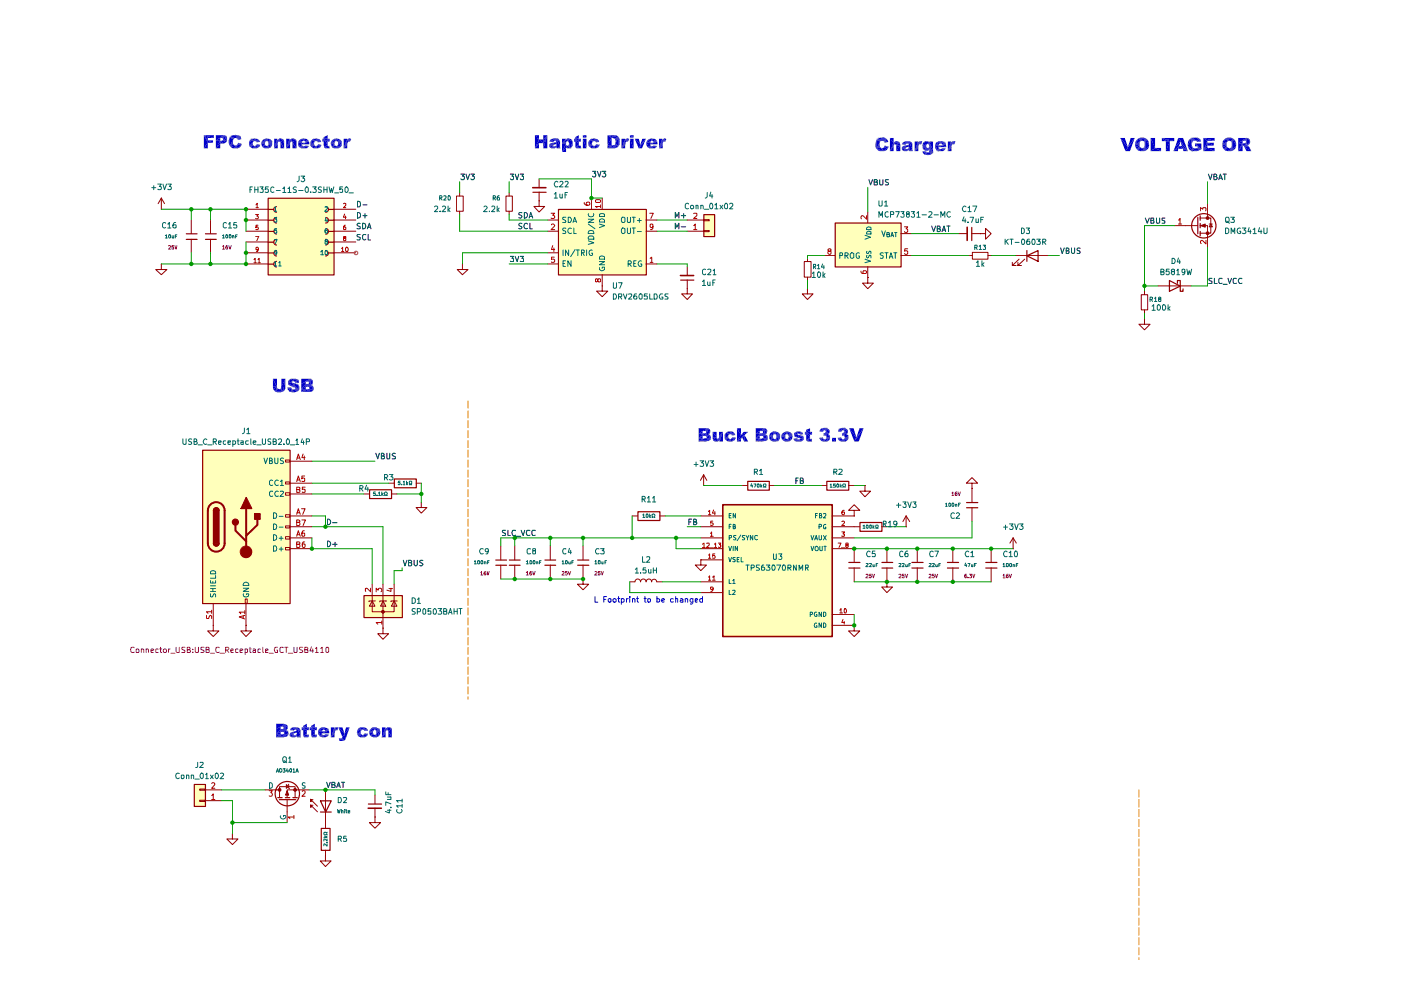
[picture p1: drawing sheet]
<svg xmlns="http://www.w3.org/2000/svg" width="297mm" height="210mm" viewBox="0 0 297 210" stroke-linecap="round" stroke-linejoin="round" font-family="sans-serif">
<g fill="#ffb">
<path d="M56.9 42h13.9v16.3h-13.9z"/>
<path d="M43 95.5h18.5v32.5h-18.5z"/>
<path d="M77.2 126.3h8.1v4.6h-8.1z"/>
<path d="M41.2 166.3h2.4v4.7h-2.4z"/>
<path d="M177.1 47.3h14v9.3h-14z"/>
<path d="M153.3 107.1h23.2v27.9h-23.2z"/>
<path d="M118.4 44.4h18.6v13.9h-18.6z"/>
<path d="M149.2 45.5h2.3v4.7h-2.3z"/>
</g>
<g fill="none" stroke="#910000" stroke-width=".25">
<path d="M39.5 49.6h2.3M39.5 50.8h2.3M43.6 49.6h2.2M43.6 50.8h2.2M56.9 42h13.9v16.3h-13.9zM56.9 44.4h1.1M56.9 46.7h1.1M56.9 49.1h1.1M56.9 51.4h1.1M56.9 53.6h1.1M56.9 56h1.1M58.6 43.8a.59 .59 0 0 0-.6 .6 .59 .59 0 0 0 .6 .6"/>
<path d="M58.6 46.1a.59 .59 0 0 0-.6 .6 .59 .59 0 0 0 .6 .6M58.6 50.8a.59 .59 0 0 0-.6 .6 .59 .59 0 0 0 .6 .5M58.6 55.4a.59 .59 0 0 0-.6 .6 .59 .59 0 0 0 .6 .6M58.6 48.5a.55 .55 0 0 0-.5 .6 .55 .55 0 0 0 .5 .5M58.6 53.2a.55 .55 0 0 0-.5 .5 .55 .55 0 0 0 .5 .6M69 53.2a.55 .55 0 0 1 .6 .5 .55 .55 0 0 1-.6 .6M69.1 43.8a.59 .59 0 0 1 .5 .6 .59 .59 0 0 1-.5 .6M69.1 46.1a.59 .59 0 0 1 .5 .6 .59 .59 0 0 1-.5 .6M69.1 48.5a.59 .59 0 0 1 .5 .6 .59 .59 0 0 1-.5 .6M69.1 50.8a.59 .59 0 0 1 .5 .6 .59 .59 0 0 1-.5 .5M69.6 44.4h1.2M69.6 46.7h1.2"/>
<path d="M69.6 49.1h1.2M69.6 51.4h1.2M69.6 53.6h1.2M254 46.1v3.5M254.5 45.8v.9M254.5 47.4v.9M254.5 49.1v.9"/>
</g>
<g fill="none" stroke="#910000" stroke-width=".21">
<path d="M34.2 56v1.1h1.2l-1.2 1.2-1.2-1.2h1.2M34.2 56h.1M34.2 44.4h.1M34.2 42l-.7 1.2M34.2 42l.7 1.2M34.2 42v2.4M40.6 46.7v2.8M40.6 50.7v2.9M44.6 46.7v2.8M44.6 50.7v2.9M52.2 44.4h4.6M52.2 46.7h4.6"/>
<path d="M52.2 49h4.6M52.2 51.3h4.6M52.2 53.6h4.6M52.2 56h4.6M70.8 44.4h4.6M70.8 46.7h4.6M70.8 49h4.6M70.8 51.3h4.6M70.8 53.6h4.6M251.4 47.8h2.5M254.4 46.2h2.3v3.2h-2.3"/>
</g>
<g fill="none" stroke="#0f0f0f" stroke-width=".21">
<path d="M75.8 45l.6 .2 .1 .4-.1 .5-.4 .1h-.2zM75.8 42.7a.66 .66 0 0 1 .6 .4 .66 .66 0 0 1-.2 .8h-.4zM76.4 47.4l-.5-.1-.2 .3 .1 .2 .6 .3v.3h-.7M76.4 49.7h-.5l-.2 .2 .2 .3 .5 .2v.3l-.2 .2-.5-.1M76.9 47.3l.6 .2 .1 .3-.1 .5-.4 .2h-.2zM77 45.7h.8M77 43.4h.8M77.4 45.3v.9M77.6 49.8l-.6-.1-.1 .3 .1 .7 .2 .2 .4-.2M77.9 48.5l.4-1.2 .4 1.2M78 48.2h.6M78.1 49.7v1.2h.5"/>
<path d="M257 59h-.5l-.2 .2 .1 .2 .6 .3v.3l-.7 .1M257.5 59v1.1h.6M259.1 59.1l-.5-.1-.2 .3v.6l.2 .2 .5-.1M260.3 59l.4 1.1 .4-1.1M262.1 59.1l-.5-.1-.1 .3v.6l.1 .2 .5-.1M263.3 59.1l-.5-.1-.2 .4 .2 .7 .5-.1M259.3 60.3h.9M107.2 112.4h-.6v.5l.5 .1 .1 .4-.1 .1h-.6M107.7 112.4v1.1h.5M109.3 112.5l-.5-.1-.3 .5 .3 .6h.5M109.5 113.7h.9M110.5 112.4l.4 1.1 .4-1.1"/>
<path d="M112.4 112.5l-.6-.1-.2 .5 .2 .6h.6M113.5 112.5l-.6-.1-.1 .3v.6l.1 .2h.6"/>
</g>
<g fill="none" stroke="#b90000" stroke-width=".21">
<path d="M53.8 55l.3-.2v.9M53.8 55.7h.6M54.2 45.5h.6l-.4 .3 .4 .2v.2l-.2 .2-.4-.1M54.2 50.1h.7l-.5 1M54.3 43.4l.2-.3v.9M54.3 44h.5M54.7 47.8h-.4v.5l.1-.2h.2l.2 .2-.1 .4-.4-.1M54.7 55l.2-.2v.9M54.7 55.7h.5M54.8 52.8l-.2 .2-.3-.1v-.4l.3-.1a.72 .72 0 0 1 0 .9h-.2M72.4 52.7l.2-.3v.9M72.4 53.3h.5"/>
<path d="M72.8 43.2h.5v.3l-.5 .5h.5M73 50.5l-.2-.2 .1-.2h.3l.1 .3-.3 .1-.2 .2 .2 .4 .3-.1v-.5h-.1M73.1 45.4l-.3 .7h.6M73.2 47.8h-.2l-.2 .7 .1 .2 .4-.1v-.3l-.1-.2-.4 .2M73.2 45.8v.6M73.3 52.5l.2-.1a.47 .47 0 0 1 .3 .5 .47 .47 0 0 1-.4 .4l-.2-.3z"/>
</g>
<g fill="none" stroke="#006665" stroke-width=".21">
<path d="M58.2 44.1l.2-.2v.9M58.2 46.1h.5l-.3 .4 .3 .1v.4h-.5M58.2 50.8h.6l-.5 .9M58.2 55.7l.2-.2v.9M58.2 44.8h.5M58.2 56.4h.5M58.7 48.5h-.4l-.1 .4h.4l.1 .5h-.5M58.7 53.5l-.1 .2h-.3l-.1-.4 .1-.2 .4 .2v.5l-.4 .2M59.1 55.7l.3-.2v.9M59.1 56.4h.5M68 53.4l.3-.3v.9M68 54h.6"/>
<path d="M68.9 43.9h.4l.1 .3-.6 .6h.6M69.1 46.1l-.2 .7h.6M69.1 51.2l-.2-.1v-.2h.5v.2l-.5 .2 .1 .4 .4-.1v-.3l-.1-.1M69.1 53.1l.3 .2-.1 .7h-.3l-.1-.2v-.5zM69.3 48.5l-.4 .2v.7h.5l-.1-.5h-.3l-.1 .1M69.3 46.5v.6"/>
</g>
<path d="M254.6 47.8l.9-.3v.7z" fill="#910000"/>
<path d="M254.6 47.8l.9-.3v.7zM256 45.5v.7" fill="none" stroke="#910000" stroke-width=".21"/>
<circle cx="255.2" cy="47.9" r="2.58" fill="none" stroke="#910000" stroke-width=".25"/>
<path d="M255.8 46h.4v.5h-.4z" fill="#910000"/>
<path d="M255.8 46h.4v.5h-.4z" fill="none" stroke="#910000" stroke-width=".21"/>
<path d="M255.8 49.2h.4v.5h-.4z" fill="#910000"/>
<g fill="none" stroke="#910000" stroke-width=".21">
<path d="M249 47.8h2.4M254.4 47.8h1.6v4.7M255.8 49.2h.4v.5h-.4zM256 43.2v2.3M256.4 47.5h.6M256.7 47.5l.3 .6h-.6zM242 62.5h1.3v3.2h-1.3zM242.7 67.6v1.1h1.1l-1.1 1.2-1.2-1.2h1.2M242.7 67.6h.1M242.7 61.7v.8M242.7 65.7v.7M245.5 60.6h7.1"/>
<path d="M60.5 97.5h1v.5h-1zM60.5 102.2h1v.4h-1zM60.5 104.5h1v.5h-1zM60.5 109.1h1v.5h-1zM60.5 111.5h1v.4h-1zM60.5 113.8h1v.5h-1zM60.5 116.1h1v.5h-1zM77.1 104.7h1.2M82.4 102.4h1.2M83 104.7h1.2M88.2 102.4h1.1M89.3 106.5v1.1h1.2l-1.2 1.2-1.1-1.2h1.1"/>
<path d="M89.3 106.5h.1M45.2 132.6v1.2h1.2l-1.2 1.2-1.2-1.2h1.2M45.2 132.6h.1M52 127h.4v.9h-.4zM52.2 132.6v1.2h1.1l-1.1 1.2-1.1-1.2h1.1M52.2 132.6h.1"/>
</g>
<path d="M249.9 46.7h.1l.2-.4v1.2M249.9 47.5h.6M254.5 44.7v-.7l.5 .4 .1-.4h.5v.7M255.7 51v.7l-.9-.7-.3 .2 .2 .4" fill="none" stroke="#b90000" stroke-width=".21"/>
<path d="M247.9 59.5l2.3 1.2-2.3 1.1zM249.6 60.1v-.6h.6v2.3h.6v-.5M43 95.5h18.5v32.5h-18.5zM78.4 103.8h4.6v1.9h-4.6zM83.6 101.6h4.7v1.8h-4.7z" fill="none" stroke="#910000" stroke-width=".25"/>
<g fill="none" stroke="#0f0f0f" stroke-width=".21">
<path d="M256.2 36.9l.4 1.2 .4-1.2M257.4 37.4h.5v-.4l-.5-.1v1.2h.4l.3-.4-.4-.3M258.4 38.1l.3-1.2 .5 1.2M258.5 37.8h.6M259.3 36.9h.7M259.7 36.9v1.2M242.8 46.2l.4 1.1 .5-1.1M244 46.7h.5v-.5h-.5v1.1h.6l.1-.3-.3-.3M245.2 46.2l.1 1.1h.4l.2-.1v-1M247 46.2l-.6 .1 .1 .4 .5 .2-.1 .4h-.5M79.7 96.1l.4 1.2 .3-1.2M80.9 96.7l.5-.1v-.4l-.5-.1v1.2h.5l.1-.4-.3-.2"/>
<path d="M82 96.1l.1 1.2 .5-.1v-1.1M83.8 96.2l-.4-.1-.3 .3 .1 .2 .6 .3v.3l-.7 .1M69.4 114.7a.58 .58 0 0 1 .7 .7l-.3 .4-.4 .1zM70.5 115.4h1M71 115v.9M85.5 118.8l.4 1.2 .4-1.2M86.6 119.3h.5l.2-.2-.1-.2-.6-.1v1.2h.5l.2-.2v-.3l-.3-.2M87.8 118.8v.9l.3 .3 .4-.3v-.9M89.7 118.9h-.6v.4l.5 .2 .1 .2-.3 .3-.4-.1"/>
</g>
<path d="M44.1 108.2v7" fill="none" stroke="#910000" stroke-width=".42"/>
<path d="M45.3 108.2h1.1v7h-1.1z" fill="#910000"/>
<path d="M45.3 108.2h1.1v7h-1.1zM45.3 108.2a.59 .59 0 0 1 .5-.5 .59 .59 0 0 1 .6 .5" fill="none" stroke="#910000" stroke-width=".25"/>
<path d="M45.4 107.8a.59 .59 0 0 1 .7-.1 .59 .59 0 0 1 .3 .5h-1.1z" fill="#910000"/>
<path d="M45.3 108.2a.59 .59 0 0 1 .5-.5 .59 .59 0 0 1 .6 .5M45.3 115.2a.59 .59 0 0 0 .5 .6 .59 .59 0 0 0 .6-.6" fill="none" stroke="#910000" stroke-width=".25"/>
<path d="M44.1 108.2a1.78 1.78 0 0 1 1.7-1.7 1.78 1.78 0 0 1 1.8 1.7M44.1 115.2a1.78 1.78 0 0 0 1.7 1.8 1.78 1.78 0 0 0 1.8-1.8" fill="none" stroke="#910000" stroke-width=".42"/>
<path d="M45.3 115.2h1.1a.59 .59 0 0 1-.6 .6 .59 .59 0 0 1-.5-.6z" fill="#910000"/>
<path d="M45.3 115.2a.59 .59 0 0 0 .5 .6 .59 .59 0 0 0 .6-.6" fill="none" stroke="#910000" stroke-width=".25"/>
<path d="M47.6 108.2v7" fill="none" stroke="#910000" stroke-width=".42"/>
<circle cx="49.9" cy="110.7" r=".64" fill="#910000"/>
<circle cx="49.9" cy="110.7" r=".64" fill="none" stroke="#910000" stroke-width=".25"/>
<path d="M52.2 105.5l1.2 2.3h-2.3z" fill="#910000"/>
<path d="M52.2 105.5l1.2 2.3h-2.3z" fill="none" stroke="#910000" stroke-width=".25"/>
<path d="M49.9 111.3v1.2l2.3 2.3M52.2 107.8v9.3M54.6 110.1v1.2l-2.4 2.3" fill="none" stroke="#910000" stroke-width=".42"/>
<circle cx="52.2" cy="117.1" r="1.23" fill="#910000"/>
<circle cx="52.2" cy="117" r="1.23" fill="none" stroke="#910000" stroke-width=".21"/>
<path d="M53.9 108.9h1.2v1.2h-1.2z" fill="#910000"/>
<path d="M54 108.9h1.2v1.2h-1.2zM77.2 126.3h8.1v4.6h-8.1z" fill="none" stroke="#910000" stroke-width=".25"/>
<g fill="none" stroke="#910000" stroke-width=".21">
<path d="M61.5 97.8h4.6M61.5 102.4h4.6M61.5 104.7h4.6M61.5 109.4h4.6M61.5 111.7h4.6M61.5 114h4.6M61.5 116.3h4.6M45.2 127.9v4.7M52.2 127.9v4.7M78.9 127.4v2.3h4.7v-2.3M78.9 127.4l.6 1.1h-1.2zM78.9 126.2v1.2"/>
<path d="M79.6 127.4h-1.4v.2M81.2 126.2v4.7"/>
</g>
<g fill="none" stroke="#b90000" stroke-width=".21">
<path d="M62.9 97.5l.3-1.2 .5 1.2M63 97.1h.5M64.3 96.3l-.3 .7h.7M64.5 96.7v.8M62.9 102.1l.3-1.2 .5 1.2M62.9 103.8h.5l.2-.3-.2-.2h-.5v1.1h.6l.1-.5-.3-.1M62.9 109.1l.3-1.2 .5 1.2M62.9 110.7h.5l.2-.1-.1-.3-.6-.1v1.2h.5l.2-.1v-.4l-.3-.2M62.9 113.7l.3-1.2 .5 1.2M62.9 115.4h.5l.2-.3-.2-.2h-.5v1.2h.5l.2-.2v-.3l-.3-.2M63 101.8h.5M63 108.7h.5"/>
<path d="M63 113.4h.5M63.9 107.9h.8l-.5 1.2M64 110.2h.8l-.5 1.2M64.5 112.5h-.2l-.3 .4v.7h.6l-.1-.6h-.4l-.1 .2M64.6 100.9h-.6v.6l.2-.2 .4 .2v.5h-.6M64.6 114.9h-.3l-.2 .2v.8l.2 .2 .4-.2v-.5l-.4-.1-.2 .3M64.7 103.3h-.6v.5h.6l-.1 .6-.5-.1M43.8 130.5l.1 .6h.3l.4-.6 .3 .1v.5M44.9 129.7h-1.1l.3 .3M44.9 129.4v.6M51.6 130.6v.5M51.9 130.5l-1.2 .3 1.2 .4"/>
<path d="M51.9 129.8h-1.2l.4 .3M51.9 129.5v.6"/>
</g>
<g fill="none" stroke="#006665" stroke-width=".21">
<path d="M56 97.1l.3 1.2 .4-1.2M57.1 97.7h.4l.2-.2-.2-.4h-.4v1.2h.5l.1-.1v-.4l-.2-.1M58.3 97.1v.9l.2 .3h.3l.1-.3v-.9M60.1 97.2h-.6a.44 .44 0 0 0 .1 .5 .44 .44 0 0 0 .4 .1v.4h-.6M57.8 101.9l-.3-.1-.4 .2v.7l.4 .3 .3-.1M57.8 104.2l-.5-.1-.2 .3v.6l.2 .2h.5M58 108.7a.66 .66 0 0 1 .7 .4 .66 .66 0 0 1-.3 .8h-.4zM58 111.1l.6 .2 .1 .3-.1 .5-.3 .2h-.3zM58 113.4l.6 .1 .1 .4-.1 .5-.3 .2h-.3zM58 115.7h.4l.2 .2 .1 .5-.3 .4h-.4zM59 101.9a.55 .55 0 0 0-.8 .5 .55 .55 0 0 0 .8 .5M59 104.2l-.5-.1-.2 .5 .2 .6h.5"/>
<path d="M59.2 109.5h.8M59.2 111.8h.8M59.2 114.1h.8M59.2 116.4h.8M59.4 102.1l.4-.3v1.2M59.4 104.2l.6-.1 .1 .3-.7 .8h.7M59.4 103h.7M59.6 113.7v.9M59.6 116v.8M44.6 125.9v.6a.47 .47 0 0 0 .5-.1 .47 .47 0 0 0 .2-.4l.3-.1 .1 .2v.5M44.6 123.1v.5h1.1v-.5M44.6 121.2l.5-.2 .5 .1 .1 .1v.5h-1.1z"/>
<path d="M44.6 125.4h1.1M44.6 124.8h1.1M44.6 124.2h1.1M45.1 123.3v.3M45.1 124.8v.6M45.7 122v.6h-1.1M51.6 124.7h1.1l-1.1 .7h1.1M51.6 125.9v.2a.6 .6 0 0 0 .6 .5 .6 .6 0 0 0 .5-.5v-.2h-.5v.2M51.6 123.7l.6-.3 .5 .3v.4h-1.1z"/>
</g>
<path d="M69.4 110.1a.6 .6 0 0 1 .7 .6 .6 .6 0 0 1-.7 .6zM70.5 110.8h1" fill="none" stroke="#0f0f0f" stroke-width=".21"/>
<path d="M81 129.5h.4v.4h-.4z" fill="#910000"/>
<g fill="none" stroke="#910000" stroke-width=".21">
<path d="M194.5 116.3v2.9M78.9 123.9v2.3M81 129.5h.4v.4h-.4zM81.2 127.4l.6 1.1h-1.1zM81.2 133.2v1.2h1.2l-1.2 1.2-1.1-1.2h1.1M81.2 133.2h.1M81.2 123.9v2.3M81.2 130.9v2.3M82 127.4h-1.5v.2M83.6 127.4l.6 1.1h-1.2zM83.6 123.9v3.5M84.2 127.4h-1.3v.2"/>
<path d="M194.5 120.4v3M59.3 169.1v-2.3h3.3v2.3M60.9 169.5v2.6M66.4 169.5h-.5v.6v-.6l1.5 1.5M66.4 170.7h-.5v.5v-.5l1.5 1.5M69 167.5v8.1M79.5 173.2v1.2h1.2l-1.2 1.2-1.2-1.2h1.2M79.5 173.2h.1M79.5 168.6v1.8M79.5 171.4v1.8M69 181.4v1.1h1.2l-1.2 1.2-1.1-1.2h1.1M69 181.4h.1"/>
<path d="M69 180.3v1.1"/>
</g>
<path d="M78.6 124.7v.8l-.9-.8-.2 .1 .1 .6M79.8 125.5v-.8l.4 .4 .1-.3h.6v.5l-.1 .2M80.9 132h-1.1l.3 .3M80.9 131.7v.6M82.5 124.8h.7M82.9 124.7v.7l-.9-.3" fill="none" stroke="#b90000" stroke-width=".21"/>
<g fill="none" stroke="#910000" stroke-width=".25">
<path d="M193.3 119.3h2.4M193.3 120.4h2.4M58.9 169.1h.9M59.2 169.5h3.5M60.5 169.1h.9M62.1 169.1h.9M67.9 169.8h2.3l-1.2 2.4zM67.9 172.2h2.3M68.1 175.6h1.9v4.7h-1.9zM78.1 170.5h2.8"/>
<circle cx="60.9" cy="168.3" r="2.58"/>
</g>
<path d="M69.3 165.9l.3 1.1 .4-1.1M70.4 166.4h.4l.2-.4-.1-.1h-.5v1.1h.6v-.5l-.2-.1M71.4 167l.4-1.1 .3 1.1M71.5 166.6h.6M72.4 165.9h.7M72.7 165.9v1.1" fill="none" stroke="#0f0f0f" stroke-width=".21"/>
<path d="M78.1 171.4h2.8" fill="none" stroke="#910000" stroke-width=".34"/>
<path d="M60.9 167.8l.4 .8h-.7z" fill="#910000"/>
<path d="M58.6 167.5h.7M60.9 167.7l.3 .9h-.7z" fill="none" stroke="#910000" stroke-width=".21"/>
<path d="M59.1 167.2h.4v.5h-.4z" fill="#910000"/>
<path d="M59.1 167.2h.4v.5h-.4z" fill="none" stroke="#910000" stroke-width=".21"/>
<path d="M62.4 167.2h.4v.5h-.4z" fill="#910000"/>
<g fill="none" stroke="#910000" stroke-width=".21">
<path d="M114.3 37.9v1.9M96.8 41.6h1.4v3.2h-1.4zM97.5 40.9v.7M97.5 44.8v.7M98 56v1.1h-1.1l1.1 1.2 1.2-1.2h-1.2M98 56h.1M107.3 41.6h1.3v3.2h-1.3zM107.9 40.9v.7M107.9 44.8v.7M114.3 42.6v1.2h-1.1l1.1 1.2 1.2-1.2h-1.2M114.3 42.6h.1M114.3 40.7v1.9"/>
<path d="M116.1 46.7h2.3M116.1 49h2.3M116.1 53.6h2.3M116.1 56h2.3M125.4 42v2.4M127.7 42v2.4M127.7 58.3v2.3M137 46.7h2.3M137 49h2.3M137 56h2.3M145.7 46.7h3.5M145.7 49h3.5"/>
<path d="M145.7 56.6v1.8M145.7 59.4v1.8M149.2 48.9h1.2v.2h-1.2zM149.2 46.6h1.2v.2h-1.2zM170.5 55.5h1.5v3.3h-1.5zM171.2 54.8v.7M171.2 58.8v.6M174.8 54.2h2.2M184 58.8v1.2h1.2l-1.2 1.2-1.1-1.2h1.1M184 58.8h.1M184 45v2.2M184 56.6v2.2"/>
<path d="M191 54.2h2.3M191 49.5h2.3M203.2 49.5h1.9M205.5 54.2h.7M206 49.5h1.9M206.2 53.5h3.3v1.4h-3.3zM207.9 49.5h1.1v-1.1l1.1 1.1-1.1 1.2v-1.2M207.9 49.5h.1M209.5 54.2h.6M215.4 54.2h6.9M216.1 54.9l-1.5 1.4h.8h-.8v-.7M217.3 54.9l-1.5 1.4h.7h-.7v-.7"/>
<path d="M127.7 60.6v1.1h-1.2l1.2 1.2 1.2-1.2h-1.2M127.7 60.6h.1M145.7 61.2v1.1h-1.2l1.2 1.2 1.1-1.2h-1.1M145.7 61.2h.1M171.2 61.2v1.1h1.2l-1.2 1.2-1.1-1.2h1.1M171.2 61.2h.1M106.2 115.7v3M106.2 119.8v3M109.1 115.7v3M109.1 119.8v3M116.7 115.7v3M116.7 119.8v3"/>
<path d="M123.6 115.7v3M123.6 119.8v3M134 109.4h1.2M139.9 109.4h1.2M148.6 118.7v1.1h1.2l-1.2 1.2-1.2-1.2h1.2M148.6 118.7h.1M148.6 109.4h4.6M148.6 111.7h4.6M148.6 114h4.6M148.6 116.3h4.6M148.6 118.7h4.6M149.2 103h.1"/>
<path d="M149.2 100.7l-.7 1.2M149.2 100.7l.7 1.2M149.2 100.7v2.3M157.3 103h1.2M163.1 103h1.2M174.2 103h1.1M176.4 109.4h4.7M176.4 111.7h5.9M176.4 116.3h4.7v2.9M176.4 114h4.7M179.9 103h1.2M181.1 108.2h1.2l-1.2-1.2-1.2 1.2h1.2v1.2"/>
<path d="M181.1 109.4h.1M183.4 103v1.1h1.2l-1.2 1.2-1.1-1.2h1.1M183.4 103h.1M186.9 111.7h1.1M188 116.3v2.9M192.1 111.7h.1M192.1 109.4l-.7 1.2M192.1 109.4l.8 1.2M192.1 109.4v2.3M202 116.3v2.9M206.1 102.4h1.2l-1.2-1.1-1.2 1.1h1.2v1.1M206.1 103.5h.1"/>
<path d="M206.1 103.5v3M206.1 107.6v3M210.1 116.3v2.9M214.8 116.3h.1M214.8 114l-.7 1.1M214.8 114l.7 1.1M214.8 114v2.3M123.6 122.8v1.1h1.2l-1.2 1.2-1.2-1.2h1.2M123.6 122.8h.1M138.1 123.4a.55 .55 0 0 1 .6-.6 .55 .55 0 0 1 .5 .6M138.2 123.4a.59 .59 0 0 0-.6-.6 .59 .59 0 0 0-.6 .6 .59 .59 0 0 0-.6-.6 .59 .59 0 0 0-.6 .6 .59 .59 0 0 0-.6-.6 .59 .59 0 0 0-.6 .6h-1.1M139.3 123.4h1.2"/>
<path d="M148.6 123.4h4.6M148.6 125.6h4.6M176.4 130.3h4.7M176.4 132.6h4.7M181.1 132.6v1.2h1.2l-1.2 1.2-1.2-1.2h1.2M181.1 132.6h.1M181.1 120.4v3M188 123.4v1.1h1.2l-1.2 1.1-1.1-1.1h1.1M188 123.4h.1M188 120.4v3M202 120.4v3M210.1 120.4v3"/>
<path d="M42.3 169.7h1.2v.2h-1.2zM42.3 167.3h1.2v.3h-1.2zM43.5 167.5h3.5M43.5 169.8h3.5M49.3 176.7v1.2h1.2l-1.2 1.2-1.2-1.2h1.2M49.3 176.7h.1M56.2 167.5h2.4M60.7 166.4l.5 .4-.5 .3zM60.9 172.1v2.3M61.1 166.3l.1 .8 .2 .1M62.4 167.2h.4v.5h-.4zM65.5 167.5h-4.6v1.6"/>
</g>
<g fill="none" stroke="#b90000" stroke-width=".21">
<path d="M116.8 45.2h.8l-.4 .4 .3 .1 .1 .4-.2 .2-.6-.1M116.9 47.7l.4-.2 .3 .3-.8 .9h.8M117.2 52.1l-.3 .8h.7M117.4 52.6v.7M117.5 54.5h-.6v.5l.5-.1 .2 .2v.4l-.2 .1-.5-.1M123.9 42.9v.3a.73 .73 0 0 0 1.2 .1l-.1-.4-.5-.1-.2 .3 .2 .4M126.2 42.5l.2-.2h.8l.1 .5-.1 .1h-.8zM126.7 59.4l.2-.3 .4 .1v.5l-.4 .1-.2-.1v-.5h-.5v.5l.3 .1 .2-.3M127.3 43.8h-1.1l.4 .2M127.3 43.4v.6M137.8 45.2h.7l-.5 1.1M137.8 54.8l.4-.3v1.1"/>
<path d="M137.8 55.6h.6M138.4 48l-.1 .3h-.3l-.2-.2v-.4l.2-.2 .4 .2v.7l-.2 .3h-.3M147.1 47.8l.3-.3v1.2M147.1 45.3h.6v.4l-.6 .6h.6M147.1 48.7h.6M175.8 53.3l-.3-.3 .1-.2h.6v.4l-.7 .2v.3l.3 .2 .4-.1v-.5h-.2M182.5 57.5l.3 .5h.8l.1-.2-.1-.4h-.6v.4l.2 .2M183.7 45.7v.8l-.8-.8-.4 .3 .1 .4M191.8 48.1h.6l-.3 .4 .3 .2v.4l-.1 .2h-.4l-.1-.2M192.4 52.7h-.5l-.1 .6h.6v.5l-.1 .1h-.4l-.1-.1M148.9 115.4l.4-.3v1M148.9 116.1h.6"/>
<path d="M149.9 115.2l.4-.1 .1 .5-.6 .5h.6M150.2 108.5l.3-.3v.9M150.2 117.7l.3-.3v1M150.2 109.1h.5M150.2 118.4h.5M150.5 116.2h.8M150.6 113.1l.3-.3v.9M150.6 113.7h.6M151.1 110.5h-.4l-.1 .4h.5l.1 .4-.2 .1-.4-.1M151.3 108.1l-.3 .7h.6M151.5 115.4l.2-.3v1M151.5 116.1h.5"/>
<path d="M151.6 117.4h-.5l-.1 .5 .5-.1 .1 .2v.4l-.6-.1M151.6 108.5v.6M152.3 115.1h.5l-.2 .4 .2 .1v.4h-.5M177.7 115.1h.6l-.4 1M178.4 116.2h.8M178.5 110.6l.4-.1 .2 .2-.6 .7h.6M178.5 112.8h.6l-.4 .4h.3l.1 .2-.1 .3-.5-.1M179 108.2h-.3a.6 .6 0 0 0-.1 .9 .33 .33 0 0 0 .4-.1 .33 .33 0 0 0 0-.5h-.4l-.1 .2M179.5 115.6l-.2-.1v-.3l.4-.1 .1 .4-.5 .2v.3l.2 .1 .3-.1v-.3l-.1-.1M150.2 122.3l.3-.2v.9M150.2 123h.5M151 122.3l.4-.2v.9"/>
<path d="M151 123h.6M151.2 124.8l-.2 .2h-.3v-.5h.3l.2 .1-.2 .7-.3 .1M178.1 129.4l.2-.4v1M178.1 130h.5M178.7 131.3l-.2 .7h.6M179 131.7v.6M179.2 129a.48 .48 0 0 1 .3 .5 .48 .48 0 0 1-.4 .5l-.1-.7zM44.9 168.7l.3-.4v1.2M44.9 166.1l.4-.2 .3 .3-.7 .9h.7M44.9 169.5h.7M57.1 167.6h.6l-.3 .5 .3 .2v.4h-.6M62.3 173.2h-1.2l.4 .4"/>
<path d="M62.3 172.9v.7M64.1 167.8l.4-.2 .2 .2v.3l-.7 .7h.7"/>
</g>
<g fill="none" stroke="#006665" stroke-width=".21">
<path d="M119.4 53v1.2M119.4 55.9h.3M119.9 55.3h-.5v1.2h.5M120 46.1h-.6v.5l.5 .1 .1 .3-.1 .2h-.6M120 48.4h-.6v.5l.5 .1 .1 .3-.3 .2-.4-.1M120.5 46.1h.4l.2 .2 .1 .4-.3 .5h-.4zM120.6 53v1.2l-.7-1.2v1.2M121.1 55.3v1.2l-.7-1.2v1.2M121.2 48.4a.55 .55 0 0 0-.8 .5 .55 .55 0 0 0 .8 .5M121.5 47.2l.3-1.1 .5 1.1M121.6 46.9h.5M121.7 48.3v1.2h.5"/>
<path d="M121.9 52.9l-.9 1.5M122.2 53h.7M122.5 53v1.2M123.3 53.6h.5l.1-.5-.6-.1v1.2M123.5 53.6l.4 .6M124.4 53v1.2M124.7 51.1l1.2 .4-1.2 .3M124.7 46.5h1.2l-1.2 .7h1.2M124.7 47.5l1.5 1M124.8 50.2l.2-.2h.6l.3 .4v.3h-1.2zM124.8 45.3l-.1 .2a.6 .6 0 0 0 .6 .5 .6 .6 0 0 0 .6-.5l-.1-.2M124.9 48.9h.8l.2 .6h-1.2z"/>
<path d="M125.6 53.1l-.3-.1a.61 .61 0 0 0-.4 .6 .61 .61 0 0 0 .5 .6l.2-.2v-.3h-.2M127.1 47.5l1.1 .3-1.1 .5M127.1 46.7l.4-.3 .4 .1 .3 .2v.4h-1.1zM127.1 45.5l.2-.2h.6l.3 .2v.4h-1.1zM127.1 56.7v.4l.4 .3 .7-.3-.1-.5h-.4v.3M127.1 55.5h1.1l-1.1 .6h1.1M127.1 54.5l.4-.2 .5 .1 .2 .1v.4h-1.1zM131.9 46.1h.4l.2 .1v.8l-.2 .2h-.4l-.2-.4zM132 48.3l.5 .2v.9l-.5 .1a.78 .78 0 0 1 0-1.2zM133 46.1l.1 1.1h.5l.1-1.1M133 48.3v1a.35 .35 0 0 0 .3 .2 .35 .35 0 0 0 .4-.2v-1M133.2 56l.6-.1v-.5l-.6-.1v1.2"/>
<path d="M133.4 56l.5 .5M134 46.1h.7M134 48.3h.7M134.4 55.9h.3M134.4 46.1v1.1M134.4 48.3v1.2M134.9 55.3h-.5v1.2h.5M135.1 46.7h.9M135.1 49.1h.9M135.6 46.3v.9M136 55.4l-.1-.1a.66 .66 0 0 0-.6 .5 .66 .66 0 0 0 .3 .7l.5-.1v-.4h-.3M178.1 54.2l.5-.1v-.4l-.5-.1v1.2"/>
<path d="M179.2 54.2l.5-.1 .1-.3-.6-.2v1.2M179.4 54.2l.4 .6M180.3 53.8l.3-.2 .4 .2v.8l-.2 .2-.5-.2zM182.2 53.7a.45 .45 0 0 0-.7 .1v.6l.2 .3h.5v-.4h-.2M183.4 49.9l1.2 .4-1.2 .4M183.4 54.9l1.2 .5-1.2 .3M183.8 48.3l.3-.2 .5 .1 .1 .5h-1zM183.8 54.1l-.1 .4 .2 .2 .2-.1a.36 .36 0 0 1 .2-.4 .36 .36 0 0 1 .4 0v.5M183.8 53.3v.5l.3-.1a.34 .34 0 0 1 .2-.3 .34 .34 0 0 1 .4-.1v.5M183.9 49.1h.7l.1 .5h-1zM186.9 48.9l.5 1.2 .3-1.2M187.3 53.7l-.4-.1-.3 .2v.1l.7 .5-.2 .4-.5-.1"/>
<path d="M187.6 53.6h.7M188 53.6v1.2M188 49.7h.5l.1-.3-.6-.1v.9h.6v-.2l-.2-.3M188.6 54.8l.3-1.2 .4 1.2M188.6 54.4h.5M188.9 50.2l.2-.9 .4 .9M189 50h.4M189.5 53.6h.7M189.7 49.3h.5M189.8 53.6v1.2M189.9 49.3v.9M154.5 115.8l.3 1 .3-1"/>
<path d="M154.5 118.2l.3 .9 .3-.9M154.6 114h.3l.2-.4-.5-.1v1M154.6 109.3h.3M154.6 111.7h.3M155 108.9h-.4v.9h.4M155 111.2h-.4v.9M155.4 111.7l.5-.1v-.3l-.2-.1h-.3v.9h.5l.1-.3-.3-.1M155.4 115.8v1M155.9 118.2h-.5v.2l.1 .2 .4 .1v.3h-.5M156 108.9v.9l-.6-.9v.9M156 113.5l-.5 .1v.3l.5 .3-.1 .3-.4-.1M156.3 118.6h.3"/>
<path d="M156.4 115.8v1l-.5-1v1M156.7 118.2h-.4v.9h.4M157.1 113.5l-.8 1.1M157.1 118.2v.9h.5M157.9 113.5l-.5 .1v.3l.5 .3-.2 .3-.3-.1M158.2 113.5l.3 .5 .2-.5M158.5 114v.5M159.6 113.5v1l-.5-1v1M160.6 113.6l-.4-.1-.2 .2v.5l.4 .3 .2-.1M172 113.5l.2 1 .4-1M172 115.8l.2 1 .4-1M172.7 114.5l.4-1 .2 1"/>
<path d="M172.8 114.2h.4M172.9 109.3h.3M173.1 115.8h.1a.59 .59 0 0 1 .1 1l-.4-.1a.6 .6 0 0 1 .2-.9zM173.3 108.9h-.4v.9M173.7 111.7h.4l.1-.4-.5-.1v.9M173.7 113.5v.8l.1 .2 .4-.1v-.9M173.7 109.3h.4l.1-.3-.5-.1v.9h.4l.1-.3-.2-.2M173.8 115.8l.1 1 .4-.1v-.9M174.6 109h.5v.3l-.5 .5h.5M174.6 113.5l.6 1M174.7 115.8h.5M174.9 115.8v1"/>
<path d="M175.1 111.3l-.3-.1-.2 .2v.5l.2 .2h.3v-.3h-.2M175.2 113.5l-.6 1M154.6 122.9v.8h.4M154.6 125.1v1h.4M155.4 123.1l.2-.2v.8M155.4 125.2l.4-.1 .1 .3-.6 .7h.6M155.4 123.7h.5M171.8 130.3l.4-.1v-.4h-.4v.9M173.1 129.8h-.3a.54 .54 0 0 0-.2 .5 .54 .54 0 0 0 .5 .4l.1-.1v-.3h-.1M173.1 132.2a.47 .47 0 0 0-.5 .3 .47 .47 0 0 0 .2 .5l.4-.1v-.2h-.1M174.2 129.8v.9l-.5-.9v.9M174.2 132.1v.9l-.5-.9v.9"/>
<path d="M174.6 129.8h.3l.2 .2v.5l-.3 .2h-.2zM174.6 132.1h.2l.3 .2v.5l-.2 .2h-.3zM57.1 165.9l.5 .1 .1 .3v.6l-.3 .2h-.3zM59.5 173l-.1 .1a.57 .57 0 0 0 .7 .6l.5-.5-.1-.3h-.4v.2M64.7 166l-.4-.1-.2 .2v.4l.6 .2v.3h-.6"/>
</g>
<g fill="none" stroke="#910000" stroke-width=".25">
<path d="M113 40.8h2.8M118.4 44.4h18.6v13.9h-18.6zM144.3 59.4h2.8M149.2 45.5h2.3v4.7h-2.3zM177.1 47.3h14v9.3h-14zM206 48.2v2.8M217.7 54.2l2.4-1.1v2.3zM217.7 53.1v2.3M105.1 118.7h2.3M105.1 119.8h2.3M108 118.7h2.3M108 119.8h2.3"/>
<path d="M115.5 118.7h2.3M115.5 119.8h2.3M122.5 118.7h2.3M122.5 119.8h2.3M135.3 108.5h4.6v1.9h-4.6zM158.5 102.1h4.6v1.8h-4.6zM175.3 102.1h4.7v1.8h-4.7zM180 119.3h2.3M182.3 110.8h4.7v1.8h-4.7zM187 119.3h2.3M200.9 119.3h2.3M204.9 107.7h2.4"/>
<path d="M204.9 106.6h2.4M209 119.3h2.4M180 120.4h2.3M187 120.4h2.3M200.9 120.4h2.3M209 120.4h2.4M41.2 166.3h2.4v4.7h-2.4z"/>
</g>
<g fill="none" stroke="#0f0f0f" stroke-width=".21">
<path d="M97.7 36.9h.8l-.5 .4 .4 .1v.6l-.5 .1-.2-.2M98.8 36.9l.3 1.2 .5-1.2M99.8 36.9h.8l-.4 .4 .3 .1 .1 .4-.3 .3h-.3l-.2-.2M108.2 36.9h.7l-.4 .4 .4 .1v.5l-.2 .2h-.3l-.2-.2M109.2 36.9l.4 1.2 .4-1.2M110.3 36.9h.7l-.3 .4 .3 .1v.5l-.2 .2h-.3l-.2-.2M125.6 36.3h.7l-.3 .4 .3 .3-.1 .4-.4 .1-.2-.2M126.7 36.3l.4 1.2 .3-1.2M127.7 36.3h.7l-.4 .4 .4 .1v.6l-.6 .1-.1-.2M184.2 38.1l.4 1.1 .4-1.1M185.3 38.6l.6-.1 .1-.2-.2-.2h-.5v1.1h.6l.1-.5-.2-.1M186.5 38.1l.1 1.1h.5l.1-1.1"/>
<path d="M188.4 38.1h-.6l-.1 .3 .5 .3 .2 .3-.2 .2h-.5M108.2 54.4h.7l-.4 .4 .4 .1v.5h-.7M109.2 54.4l.4 1.1 .4-1.1M110.3 54.4h.7l-.3 .4 .3 .1v.5h-.7M110.7 45.1h-.6v.5l.5 .1 .1 .3-.3 .2-.4-.1M110.7 47.4h-.6v.4l.5 .2 .1 .3-.3 .2-.4-.1M111.2 45a.58 .58 0 0 1 .6 .7l-.2 .4-.4 .1zM111.8 47.5l-.2-.2a.6 .6 0 0 0-.5 .6 .6 .6 0 0 0 .5 .6l.2-.1M112.2 46.2l.3-1.2 .4 1.2M112.3 45.9h.5M112.4 47.3v1.2h.5M143.2 46.2v-1.2l.3 .9 .4-.9v1.2"/>
<path d="M143.2 48.5v-1.2l.3 .9 .4-.9v1.2M144.4 45.7h1M144.4 48.1h1M144.9 45.3v.9M197.5 47.9l.5 1.2 .4-1.2M198.7 48.5h.4l.2-.2-.2-.4h-.4v1.2l.6-.1 .1-.3-.3-.2M199.7 49.1l.5-1.2 .3 1.2M199.8 48.8h.6M200.7 47.9h.7M201.1 47.9v1.2M224.9 52.6l.3 1.2 .4-1.2M226.1 53.2h.3l.3-.3-.1-.2-.5-.1v1.2h.4l.2-.2v-.3l-.3-.1"/>
<path d="M227.2 52.6v.9l.2 .3 .4-.3v-.9M229 52.7h-.6v.4a.44 .44 0 0 1 .5 .1 .44 .44 0 0 1 0 .5h-.6M146 110.7h.5M146.6 110.1h-.6v1.2M147.1 110.7l.5-.1v-.4l-.5-.1v1.2h.4l.2-.5-.3-.1M168.7 101.9h.4M169.2 101.3h-.5v1.2M169.7 101.9h.4l.2-.1-.2-.5h-.4v1.2l.6-.1v-.3l-.2-.2"/>
</g>
<path d="M112.9 39.8h2.8M144.3 58.4h2.8M205.1 48.2v2.8M153.2 107h23.2v28h-23.2z" fill="none" stroke="#910000" stroke-width=".34"/>
<g fill="none" stroke="#090" stroke-width=".21">
<path d="M97.5 38.5v2.4M107.9 38.5v2.4M114.3 37.9h11.1v4.1h2.3M184 39.7v5.3M256 38.5v4.7M34.2 44.4h18v4.6M40.6 44.4v2.3M40.6 53.6v2.4M44.6 44.4v2.3M44.6 53.6v2.4M52.2 51.3v4.7h-18M97.5 45.5v3.5h18.6"/>
<path d="M107.9 56h8.2M107.9 45.5v1.2h8.2M116.1 53.6h-18.1v2.4M139.3 56h6.4v.6M139.3 46.7h6.4M139.3 49h6.4M171.2 59.4v1.8M174.8 54.2h-3.6v.6M193.3 54.2h12.2M193.3 49.5h9.9M210.1 54.2h5.3M222.3 54.2h2.3"/>
<path d="M249 47.8h-6.3v13.9M256 52.5v8.1h-3.4M242.7 66.4v1.2M242.7 60.6h2.8M66.1 97.8h13.4M66.1 109.4h2.9v2.3M66.1 102.4h16.3M66.1 104.7h11M66.1 114v2.3h12.8v7.6M66.1 111.7h15.1v12.2M84.2 104.7h5.1M89.3 102.4v4.1"/>
<path d="M109.1 114v1.7M116.7 114v1.7M123.6 114v1.7M134 109.4v4.6M141.1 109.4h7.5M143.3 114v2.3h5.3M145.7 111.7h2.9M148.6 114h-42.4v1.7M149.2 103h8.1M164.3 103h9.9M181.1 116.3h33.7M181.1 103h2.3"/>
<path d="M188 111.7h4.1M206.1 110.6v3.4h-25M85.3 120.4v.6h-1.7v2.9M106.2 122.8h17.4M133.5 123.4v2.2h15.1M140.5 123.4h8.1M181.1 123.4h29M181.1 130.3v2.3M47 167.5h9.2M47 169.8h2.3v6.9M49.3 174.4h11.6M65.5 167.5h14v1.1"/>
</g>
<g fill="#0000ca">
<path d="M43.2 28.7h2.1v.6z"/>
<path d="M44.1 29.8h1.1v.5z"/>
<path d="M44.1 30.3v1.2h-.9z"/>
<path d="M43.2 28.7l2.1 .6h-1.2z"/>
<path d="M44.1 29.8l1.1 .5h-1.1z"/>
<path d="M43.2 28.7l.9 1.6-.9 1.2z"/>
<path d="M43.2 28.7l.9 .6v.5z"/>
<path d="M43.2 28.7l.9 1.1v.5z"/>
<path d="M47.5 28.7h.3z"/>
<path d="M47.8 28.7l.2 .3z"/>
<path d="M48 29l.1 .3z"/>
<path d="M48.1 29.8l-.1 .2z"/>
<path d="M47.8 30.3l.2-.3z"/>
<path d="M47.4 30.4l.4-.1z"/>
<path d="M46.7 30.4v1.1h-.9z"/>
<path d="M45.8 29.8h.9l-.9 1.7z"/>
<path d="M45.8 29.8l.9-.5v.5z"/>
<path d="M45.8 28.7h1.7l-1.7 1.1z"/>
<path d="M47.5 28.7l.5 .3z"/>
<path d="M48 29l.1 .8z"/>
<path d="M48.1 29.8l-.3 .5z"/>
<path d="M46.7 30.4l1.1-.1z"/>
<path d="M46.7 29.8v.6l-.9 1.1z"/>
<path d="M45.8 29.8l1.7-1.1z"/>
<path d="M47.5 28.7l.5 .3 .1 .8z"/>
<path d="M46.7 30.4l1.4-.6-.3 .5z"/>
<path d="M46.7 29.8h.2l-.2 .6z"/>
<path d="M46.7 29.3l.8-.6-.6 .6z"/>
<path d="M46.9 29.8h.1l-.3 .6z"/>
<path d="M47.5 28.7l-.6 .6z"/>
<path d="M47 29.8h1.1l-1.4 .6z"/>
<path d="M47.5 28.7l-.3 .6h-.2z"/>
<path d="M47.1 29.8h1h-1.1z"/>
<path d="M47.5 28.7l-.3 .6z"/>
<path d="M47.5 28.7l-.2 .7z"/>
<path d="M47.3 29.7l.8 .1h-.9z"/>
<path d="M47.3 29.6l.8 .2z"/>
<path d="M47.5 28.7l-.2 .8z"/>
<path d="M47.5 28.7l.6 1.1-.8-.2z"/>
<path d="M47.5 28.7l-.2 .9z"/>
<path d="M49.7 28.7h.5z"/>
<path d="M50.2 28.7h.4z"/>
<path d="M50.6 28.7l.3 .2z"/>
<path d="M50.9 28.9l.2 .4z"/>
<path d="M50.4 29.7l.7-.4 .1 .2z"/>
<path d="M50.5 30.3l.8 .2-.9-.1z"/>
<path d="M51.3 30.5l-.2 .4z"/>
<path d="M51.1 30.9l-.3 .3z"/>
<path d="M50.6 31.4l.2-.2z"/>
<path d="M50.2 31.5l.4-.1z"/>
<path d="M49.2 31.4l.5 .1z"/>
<path d="M49 31.2l.2 .2z"/>
<path d="M48.7 30.9l.3 .3z"/>
<path d="M48.6 30.5l.1 .4z"/>
<path d="M48.5 30l.1 .5z"/>
<path d="M48.6 29.5l-.1 .5z"/>
<path d="M48.7 29.2l-.1 .3z"/>
<path d="M49.1 28.8l-.4 .4z"/>
<path d="M49.1 28.8l.3-.1z"/>
<path d="M50.2 28.7l.7 .2z"/>
<path d="M50.9 28.9l.2 .4-.7 .4z"/>
<path d="M50.4 30.4l.9 .1-1 .1z"/>
<path d="M51.3 30.5l-.5 .7z"/>
<path d="M50.2 31.5l.6-.3z"/>
<path d="M49.2 31.4l1 .1z"/>
<path d="M48.7 30.9l.5 .5z"/>
<path d="M48.5 30l.2 .9z"/>
<path d="M48.7 29.2l-.2 .8z"/>
<path d="M49.1 28.8l.3-.1-.7 .5z"/>
<path d="M49.4 28.7h.8l.7 .2z"/>
<path d="M50.9 28.9l-.5 .8z"/>
<path d="M50.2 30.7l1.1-.2z"/>
<path d="M50.2 31.5l1.1-1-.5 .7z"/>
<path d="M48.7 30.9l1.5 .6-1-.1z"/>
<path d="M48.7 29.2v1.7l-.2-.9z"/>
<path d="M48.7 29.2l.7-.5 1.5 .2z"/>
<path d="M50.3 29.4l.6-.5-.5 .6z"/>
<path d="M50.2 30.8l1.1-.3z"/>
<path d="M50.2 29.3l.7-.4-.6 .5z"/>
<path d="M50.2 30.8l1.1-.3-1.2 .4z"/>
<path d="M50.2 29.3l.7-.4z"/>
<path d="M50.1 30.9l1.2-.4-1.1 1z"/>
<path d="M50.1 29.3l.8-.4-.7 .4z"/>
<path d="M49.9 30.9h.2l.1 .6z"/>
<path d="M49.9 29.3l1-.4z"/>
<path d="M49.8 30.9l.4 .6z"/>
</g>
<path d="M48.7 29.1h2.2" fill="none" stroke="#0000ca" stroke-width=".34"/>
<g fill="#0000ca">
<path d="M49.7 30.8l.5 .7z"/>
<path d="M48.7 29.2l1.2 .1z"/>
<path d="M49.6 30.8l.6 .7z"/>
<path d="M48.7 29.2l1.1 .1z"/>
<path d="M49.5 30.7l.7 .8z"/>
<path d="M48.7 29.2l1 .1z"/>
<path d="M48.7 30.9l.8-.2 .7 .8z"/>
<path d="M48.7 29.2l.9 .2z"/>
<path d="M48.7 30.9l.8-.3z"/>
<path d="M48.7 29.2l.8 .3-.8 1.4z"/>
<path d="M48.7 30.9l.7-.5 .1 .2z"/>
<path d="M49.5 29.5l-.8 1.4z"/>
<path d="M48.7 30.9l.7-.6v.1z"/>
<path d="M49.5 29.6l-.8 1.3z"/>
<path d="M49.4 30v.3l-.7 .6z"/>
<path d="M49.4 29.8v.2l-.7 .9z"/>
<path d="M53.7 29.4h.5z"/>
<path d="M54.2 29.4l.5 .1z"/>
<path d="M54.7 29.5l.1 .2z"/>
<path d="M54.8 29.7l.3 .2z"/>
<path d="M54.4 30.2l.7-.3v.2z"/>
<path d="M54.4 30.6l.8 .1-.8 .1z"/>
<path d="M55.2 30.7l-.1 .3z"/>
<path d="M54.8 31.2l.3-.2z"/>
<path d="M54.6 31.4l.2-.2z"/>
<path d="M54.2 31.5l.4-.1z"/>
<path d="M53.4 31.4l.3 .1z"/>
<path d="M53.1 31.2l.3 .2z"/>
<path d="M52.9 30.9l.2 .3z"/>
<path d="M52.8 30.6l.1 .3z"/>
<path d="M52.9 29.9l-.1 .4z"/>
<path d="M52.9 29.9l.2-.2z"/>
<path d="M53.1 29.7l.3-.3z"/>
<path d="M53.7 29.4l1 .1z"/>
<path d="M54.7 29.5l.4 .4z"/>
<path d="M54.3 30l.8-.1-.7 .3z"/>
<path d="M54.4 30.8l.8-.1-.9 .2z"/>
<path d="M55.2 30.7l-.1 .3-.3 .2z"/>
<path d="M54.2 31.5l.6-.3z"/>
<path d="M53.4 31.4l.8 .1z"/>
<path d="M52.9 30.9l.5 .5z"/>
<path d="M52.8 30.3l.1 .6z"/>
<path d="M52.9 29.9l.2-.2-.3 .6z"/>
<path d="M53.1 29.7l.3-.3h.3z"/>
<path d="M53.7 29.4l1 .1 .4 .4z"/>
<path d="M54.2 29.9h.9z"/>
<path d="M54.2 30.9l1-.2z"/>
<path d="M54.2 31.5l1-.8-.4 .5z"/>
<path d="M52.9 30.9l1.3 .6-.8-.1z"/>
<path d="M53.1 29.7l-.2 1.2-.1-.6z"/>
<path d="M53.1 29.7l.6-.3 1.4 .5z"/>
<path d="M54.1 30.9l1.1-.2z"/>
<path d="M53.1 29.7l2 .2h-1z"/>
<path d="M53.1 29.7l1 .2z"/>
<path d="M54.1 30.9l1.1-.2-1 .8z"/>
<path d="M53.1 29.7l.9 .2z"/>
<path d="M54 30.9l.2 .6z"/>
<path d="M53.1 29.7l.8 .2z"/>
<path d="M53.9 30.9l.3 .6z"/>
<path d="M53.1 29.7l.7 .2-.1 .1z"/>
<path d="M53.8 30.9l.4 .6z"/>
<path d="M53.1 29.7l.6 .3-.8 .9z"/>
<path d="M53.7 30.9l.5 .6z"/>
<path d="M53.7 30l-.8 .9z"/>
<path d="M52.9 30.9h.8l.5 .6z"/>
<path d="M53.6 30.1v.2l-.7 .6z"/>
<path d="M52.9 30.9h.8z"/>
<path d="M52.9 30.9l.7-.6z"/>
<path d="M52.9 30.9l.7-.3v.2z"/>
<path d="M52.9 30.9l.7-.5v.2z"/>
<path d="M56.3 29.4h.5z"/>
<path d="M56.8 29.4l.4 .1z"/>
<path d="M57.2 29.5l.2 .3z"/>
<path d="M57.4 29.8l.3 .2z"/>
<path d="M57.7 30.4l-.1 .5z"/>
<path d="M57.6 30.9l-.2 .3z"/>
<path d="M57.1 31.4l.3-.2z"/>
<path d="M56.8 31.5l.3-.1z"/>
<path d="M55.9 31.4l.4 .1z"/>
<path d="M55.7 31.1l.2 .3z"/>
<path d="M55.5 30.8l.2 .3z"/>
<path d="M55.4 30.4l.1 .4z"/>
<path d="M55.4 30.4l.8-.1v.1z"/>
<path d="M55.5 30l-.1 .4z"/>
<path d="M55.8 29.7l-.3 .3z"/>
<path d="M55.8 29.7l.2-.2z"/>
<path d="M56 29.5l.3-.1z"/>
<path d="M56.3 29.4l.9 .1z"/>
<path d="M57.2 29.5l.5 .5z"/>
<path d="M57.7 30l-.1 .9z"/>
<path d="M57.6 30.9l-.2 .3-.3 .2z"/>
<path d="M56.3 31.5l.8-.1z"/>
<path d="M55.7 31.1l.6 .4-.4-.1z"/>
<path d="M55.4 30.4l.3 .7z"/>
<path d="M55.4 30.4h.8v.2z"/>
<path d="M55.4 30.4l.9-.3-.1 .2z"/>
<path d="M55.8 29.7l-.4 .7z"/>
<path d="M55.8 29.7l.5-.3z"/>
<path d="M56.3 29.4l.9 .1 .5 .5z"/>
<path d="M57.7 30l-.1 .9-.5 .5z"/>
<path d="M55.7 31.1l1.4 .3-.8 .1z"/>
<path d="M55.4 30.4l.8 .2-.5 .5z"/>
<path d="M55.4 30.4l.9-.4z"/>
<path d="M55.8 29.7l.5-.3-.9 1z"/>
<path d="M55.7 31.1l.5-.5 .1 .2z"/>
<path d="M55.4 30.4l.9-.5z"/>
<path d="M55.7 31.1l.6-.3z"/>
<path d="M56.3 29.4v.5l-.9 .5z"/>
<path d="M55.7 31.1l.6-.2z"/>
<path d="M56.3 29.4l.1 .5z"/>
<path d="M55.7 31.1l.6-.2 .8 .5z"/>
<path d="M56.3 29.4l.3 .5h-.2z"/>
<path d="M56.3 30.9l.8 .5z"/>
<path d="M56.3 29.4l.4 .5z"/>
<path d="M56.4 30.9l.7 .5z"/>
<path d="M56.3 29.4l.5 .5z"/>
<path d="M56.6 30.9l.5 .5z"/>
<path d="M56.3 29.4l.6 .6z"/>
<path d="M56.7 30.9h.1l.3 .5z"/>
<path d="M56.3 29.4l1.4 .6h-.8z"/>
<path d="M56.8 30.9l.3 .5z"/>
<path d="M56.9 30h.8z"/>
<path d="M57.7 30l-.6 1.4-.2-.5z"/>
<path d="M56.9 30.1l.8-.1-.8 .3z"/>
<path d="M56.9 30.8l.8-.8z"/>
<path d="M56.9 30.3l.8-.3-.8 .4z"/>
<path d="M56.9 30.6l.8-.6-.8 .8z"/>
<path d="M56.9 30.4l.8-.4-.8 .6z"/>
<path d="M59.4 29.3l.3 .1z"/>
<path d="M59.7 29.4l.3 .1z"/>
<path d="M60 29.5l.2 .2z"/>
<path d="M60.2 29.7v.2z"/>
<path d="M59.5 30.4l.7 1.1h-.7z"/>
<path d="M58.9 30.4v1.1h-.8z"/>
<path d="M58.1 29.4h.7l-.7 2.1z"/>
<path d="M58.8 29.8l.3-.3z"/>
<path d="M59.1 29.4v.1z"/>
<path d="M59.2 29.4h.5z"/>
<path d="M59.7 29.4l.5 .3z"/>
<path d="M60.2 29.7v1.8z"/>
<path d="M59.5 30.2l.7 1.3z"/>
<path d="M58.9 30.3l-.8 1.2z"/>
<path d="M58.8 29.4v.4l-.7 1.7z"/>
<path d="M58.8 29.8l.4-.4z"/>
<path d="M59.2 29.4h.5l.5 .3z"/>
<path d="M59.5 30.2l.7-.5v1.8z"/>
<path d="M58.9 30.2l-.8 1.3z"/>
<path d="M58.8 29.8l.4-.4-1.1 2.1z"/>
<path d="M59.2 29.4l1 .3-.7 .5z"/>
<path d="M58.9 30.2l.1-.1-.9 1.4z"/>
<path d="M59.2 29.4l.3 .8z"/>
<path d="M59.2 29.4l-1.1 2.1z"/>
<path d="M59.2 29.4l.2 .7z"/>
<path d="M59.2 29.4l-.2 .7z"/>
<path d="M59.2 29.4l-.1 .6z"/>
<path d="M59.2 29.4l.1 .6z"/>
<path d="M62 29.3l.4 .1z"/>
<path d="M62.4 29.4l.1 .1z"/>
<path d="M62.5 29.5l.3 .2z"/>
<path d="M62.8 29.7l.1 .2z"/>
<path d="M62 30.4l.9 1.1h-.9z"/>
<path d="M61.5 30.4v1.1h-.8z"/>
<path d="M60.7 29.4h.7l-.7 2.1z"/>
<path d="M61.5 29.6l.2-.1-.3 .3z"/>
<path d="M61.8 29.4l-.1 .1z"/>
<path d="M61.8 29.4h.6z"/>
<path d="M62.4 29.4l.4 .3z"/>
<path d="M62.8 29.7l.1 1.8z"/>
<path d="M62 30.2l.9 1.3z"/>
<path d="M61.5 30.3l-.8 1.2z"/>
<path d="M61.4 29.4v.4l-.7 1.7z"/>
<path d="M61.4 29.8l.4-.4z"/>
<path d="M61.8 29.4h.6l.4 .3z"/>
<path d="M62 30.2l.8-.5 .1 1.8z"/>
<path d="M61.5 30.2l-.8 1.3z"/>
<path d="M61.4 29.8l.4-.4-1.1 2.1z"/>
<path d="M61.8 29.4l1 .3-.8 .5z"/>
<path d="M61.5 30.2l.1-.1-.9 1.4z"/>
<path d="M61.8 29.4l.2 .8z"/>
<path d="M61.8 29.4l-.2 .7-.9 1.4z"/>
<path d="M61.8 29.4l.2 .7z"/>
<path d="M61.8 29.4l-.2 .7z"/>
<path d="M61.8 29.4l-.2 .6z"/>
<path d="M61.8 29.4l.1 .6z"/>
<path d="M61.8 29.4l-.1 .6z"/>
<path d="M61.8 29.4v.6z"/>
<path d="M64.1 29.4h.5z"/>
<path d="M64.6 29.4l.5 .1z"/>
<path d="M65.1 29.5l.2 .3z"/>
<path d="M65.3 29.8l.2 .2z"/>
<path d="M65.5 30l.1 .5z"/>
<path d="M64 30.6l1.6-.1z"/>
<path d="M64.7 30.9h.8h-.9z"/>
<path d="M65.5 30.9l-.3 .4z"/>
<path d="M64.9 31.5l.3-.2z"/>
<path d="M63.6 31.3l.3 .2z"/>
<path d="M63.4 31l.2 .3z"/>
<path d="M63.2 30.7l.2 .3z"/>
<path d="M63.3 30l-.1 .3z"/>
<path d="M63.5 29.7l-.2 .3z"/>
<path d="M63.5 29.7l.3-.2z"/>
<path d="M63.8 29.5l.3-.1z"/>
<path d="M64.1 29.4l1 .1z"/>
<path d="M65.1 29.5l.4 .5z"/>
<path d="M64 30.6l1.5-.6 .1 .5z"/>
<path d="M64.9 31.5l.6-.6z"/>
<path d="M63.4 31l.5 .5z"/>
<path d="M63.2 30.3l.2 .7z"/>
<path d="M63.5 29.7l-.3 .6z"/>
<path d="M63.5 29.7l.6-.3z"/>
<path d="M64.1 29.4l1 .1 .4 .5z"/>
<path d="M64.5 31l1-.1z"/>
<path d="M63.9 31.5l1.6-.6-.6 .6z"/>
<path d="M63.2 30.3l.7 1.2-.5-.5z"/>
<path d="M63.5 29.7l.6-.3-.9 .9z"/>
<path d="M64.4 31l1.1-.1z"/>
<path d="M63.2 30.3h.8l-.1 1.2z"/>
<path d="M63.2 30.3l.9-.2-.1 .2z"/>
<path d="M63.9 31.5l.5-.5 1.1-.1z"/>
<path d="M63.2 30.3l.9-.3z"/>
<path d="M64.3 31l-.4 .5z"/>
<path d="M63.2 30.3l.9-.4z"/>
<path d="M64.2 30.9l.1 .1-.4 .5z"/>
<path d="M63.2 30.3l1.1-.5z"/>
<path d="M64.1 30.9h.1l-.3 .6z"/>
<path d="M63.2 30.3l.9-.9 .2 .4z"/>
<path d="M64.1 30.9l-.2 .6z"/>
<path d="M64.1 29.4l.3 .4z"/>
<path d="M64.1 30.8l-.2 .7z"/>
<path d="M64.1 29.4l.4 .4z"/>
<path d="M64 30.6l-.1 .9z"/>
<path d="M64.1 29.4l.5 .4z"/>
<path d="M64 30.3l-.1 1.2z"/>
<path d="M64.1 29.4l.5 .5z"/>
<path d="M64 30.3h.7l-.7 .3z"/>
<path d="M64.1 29.4l1.4 .6-.9-.1z"/>
<path d="M64 30.6l1.5-.6z"/>
<path d="M64.6 29.9l.9 .1z"/>
<path d="M64.7 30.1l.8-.1-.8 .3z"/>
<path d="M64.7 30h.8z"/>
<path d="M66.8 29.4h.5z"/>
<path d="M67.3 29.4l.3 .1z"/>
<path d="M67.6 29.5l.3 .2z"/>
<path d="M67.9 29.7l.1 .2z"/>
<path d="M67.4 30.2l.6-.3 .1 .2z"/>
<path d="M67.4 30.6l.7 .1-.7 .1z"/>
<path d="M68.1 30.7l-.1 .3z"/>
<path d="M68 31l-.1 .2z"/>
<path d="M67.6 31.4l.3-.2z"/>
<path d="M67.3 31.5l.3-.1z"/>
<path d="M66.3 31.4l.5 .1z"/>
<path d="M66.2 31.2l.1 .2z"/>
<path d="M65.9 30.9l.3 .3z"/>
<path d="M65.8 30.6l.1 .3z"/>
<path d="M65.9 29.9l-.1 .4z"/>
<path d="M66 29.8l.2-.1-.3 .2z"/>
<path d="M66.3 29.5l.1-.1-.2 .3z"/>
<path d="M66.8 29.4l.8 .1z"/>
<path d="M67.6 29.5l.4 .4z"/>
<path d="M67.4 30l.6-.1-.6 .3z"/>
<path d="M67.4 30.8l.7-.1z"/>
<path d="M68.1 30.7l-.2 .5z"/>
<path d="M67.3 31.5l.6-.3z"/>
<path d="M66.3 31.4l1 .1z"/>
<path d="M65.9 30.9l.4 .5z"/>
<path d="M65.8 30.3l.1 .6z"/>
<path d="M66.2 29.7l-.4 .6z"/>
<path d="M66.2 29.7l.2-.3h.4z"/>
<path d="M66.8 29.4l.8 .1 .4 .4z"/>
<path d="M67.3 29.9h.7z"/>
<path d="M67.3 30.9l.8-.2z"/>
<path d="M67.3 31.5l.8-.8-.2 .5z"/>
<path d="M65.9 30.9l1.4 .6-1-.1z"/>
<path d="M66.2 29.7l-.3 1.2-.1-.6z"/>
<path d="M66.2 29.7l.6-.3 1.2 .5z"/>
<path d="M67.3 30.9l.8-.2-.9 .2z"/>
<path d="M66.2 29.7l1.8 .2h-.8z"/>
<path d="M67.1 30.9l1-.2z"/>
<path d="M66.2 29.7l1 .2z"/>
<path d="M67.1 30.9l1-.2-.8 .8z"/>
<path d="M66.2 29.7l.8 .2z"/>
<path d="M67 30.9l.3 .6z"/>
<path d="M66.2 29.7l.7 .2z"/>
<path d="M66.8 30.9h.2l.3 .6z"/>
<path d="M66.2 29.7l.6 .2-.1 .1z"/>
<path d="M66.8 30.9l.5 .6z"/>
<path d="M66.2 29.7l.5 .3-.8 .9z"/>
<path d="M66.7 30.9l.6 .6z"/>
<path d="M66.7 30l-.8 .9z"/>
<path d="M65.9 30.9h.8l.6 .6z"/>
<path d="M66.7 30.1l-.8 .8z"/>
<path d="M65.9 30.9l.8-.1z"/>
<path d="M66.6 30.3v.1l-.7 .5z"/>
<path d="M65.9 30.9l.7-.3 .1 .2z"/>
<path d="M65.9 30.9l.7-.5v.2z"/>
<path d="M68.6 29.1l.9-.4v.7z"/>
<path d="M69.5 29.4h.4v.6z"/>
<path d="M69.7 30.9h.1l.1 .6z"/>
<path d="M68.9 31.4l.1 .1z"/>
<path d="M68.7 31.2l.2 .2z"/>
<path d="M68.6 30l.1 .9z"/>
<path d="M68.4 29.4l.2 .6h-.2z"/>
<path d="M68.6 29.1l.9 .3h-.9z"/>
<path d="M69.5 29.4l.4 .6h-.4z"/>
<path d="M69.6 30.9l.3 .6z"/>
<path d="M68.7 31.2l.3 .3z"/>
<path d="M68.6 30l.1 1.2z"/>
<path d="M68.4 29.4h.2v.6z"/>
<path d="M68.6 29.4h.9v.6z"/>
<path d="M68.7 31.2l1.2 .3h-.9z"/>
<path d="M68.6 29.4l.1 1.8z"/>
<path d="M68.6 29.4l.9 .6v.7z"/>
<path d="M69.5 30.9l.4 .6z"/>
<path d="M68.6 29.4l.9 1.3-.8 .5z"/>
<path d="M68.7 31.2l.8-.3 .4 .6z"/>
<path d="M68.7 31.2l.8-.5v.2z"/>
<path d="M68.7 31.2l.8-.3z"/>
<path d="M71.1 29.4h.5z"/>
<path d="M71.6 29.4l.3 .1z"/>
<path d="M71.9 29.5l.3 .3z"/>
<path d="M72.2 29.8l.2 .2z"/>
<path d="M72.3 31l.1-.1-.2 .3z"/>
<path d="M72 31.3l.2-.1-.3 .2z"/>
<path d="M71.5 31.5l.4-.1z"/>
<path d="M70.7 31.4l.4 .1z"/>
<path d="M70.4 31.1l.3 .3z"/>
<path d="M70.2 30.8l.2 .3z"/>
<path d="M70.1 30.4l.1 .4z"/>
<path d="M70.1 30.4l.8-.1v.1z"/>
<path d="M70.2 30l-.1 .4z"/>
<path d="M70.5 29.7l-.3 .3z"/>
<path d="M70.5 29.7l.2-.2z"/>
<path d="M70.7 29.5l.4-.1z"/>
<path d="M71.1 29.4l.8 .1z"/>
<path d="M71.9 29.5l.5 .5z"/>
<path d="M72.4 30.9l-.5 .5z"/>
<path d="M71.1 31.5l.8-.1z"/>
<path d="M70.4 31.1l.7 .4-.4-.1z"/>
<path d="M70.1 30.4l.3 .7z"/>
<path d="M70.1 30.4h.8v.2z"/>
<path d="M70.1 30.4l.9-.3-.1 .2z"/>
<path d="M70.5 29.7l-.4 .7z"/>
<path d="M70.5 29.7l.6-.3z"/>
<path d="M71.1 29.4l.8 .1 .5 .5z"/>
<path d="M72.4 30v.9l-.5 .5z"/>
<path d="M70.4 31.1l1.5 .3-.8 .1z"/>
<path d="M70.1 30.4l.8 .2-.5 .5z"/>
<path d="M70.1 30.4l.9-.4z"/>
<path d="M70.5 29.7l.6-.3-1 1z"/>
<path d="M70.4 31.1l.5-.5 .1 .2z"/>
<path d="M70.1 30.4l1-.5z"/>
<path d="M70.4 31.1l.6-.3z"/>
<path d="M71.1 29.4v.5l-1 .5z"/>
<path d="M70.4 31.1l.7-.2z"/>
<path d="M71.1 29.4l.1 .5z"/>
<path d="M70.4 31.1l.7-.2 .8 .5z"/>
<path d="M71.1 29.4l.2 .5h-.1z"/>
<path d="M71.1 30.9l.8 .5z"/>
<path d="M71.1 29.4l.3 .5z"/>
<path d="M71.2 30.9l.7 .5z"/>
<path d="M71.1 29.4l.4 .5z"/>
<path d="M71.3 30.9l.6 .5z"/>
<path d="M71.1 29.4l.5 .6z"/>
<path d="M71.5 30.9l.4 .5-.5-.5z"/>
<path d="M71.1 29.4l1.3 .6h-.8z"/>
<path d="M71.5 30.9l.4 .5z"/>
<path d="M71.6 30h.8z"/>
<path d="M72.4 30l-.5 1.4-.3-.5z"/>
<path d="M71.7 30.1l.7-.1-.7 .3z"/>
<path d="M72.4 30l-.8 .9z"/>
<path d="M71.7 30.3l.7-.3-.7 .4z"/>
<path d="M71.7 30.6l.7-.6-.7 .8z"/>
<path d="M71.7 30.4l.7-.4-.7 .6z"/>
<path d="M74.2 29.3l.3 .2z"/>
<path d="M74.5 29.5l-.3 .5h-.2z"/>
<path d="M72.9 31.5l.7-.7v.7z"/>
<path d="M72.9 29.4h.7l-.7 2.1z"/>
<path d="M73.6 29.6l.1-.1-.1 .3z"/>
<path d="M73.8 29.4l-.1 .1z"/>
<path d="M73.9 29.4l.3-.1z"/>
<path d="M74.2 29.3l.3 .2-.5 .5z"/>
<path d="M73.6 30.4v.4l-.7 .7z"/>
<path d="M73.6 29.4v.4l-.7 1.7z"/>
<path d="M73.7 29.5l.2-.1-.3 .4z"/>
<path d="M73.9 29.4l.3-.1-.2 .7z"/>
<path d="M73.7 30.3l-.8 1.2z"/>
<path d="M73.9 29.4l-1 2.1z"/>
<path d="M73.9 29.4l.1 .6z"/>
<path d="M73.8 30.1l-.9 1.4z"/>
<path d="M73.9 29.4l-.1 .7-.9 1.4z"/>
<path d="M73.9 29.4l-.1 .6z"/>
<path d="M73.9 29.4l-.1 .7z"/>
<path d="M237.5 29.3h1l.6 1.9z"/>
<path d="M239.7 29.3h.9l-1.5 1.9z"/>
<path d="M240.6 29.3l-1 2.7h-1z"/>
<path d="M237.5 29.3l1.6 1.9-.5 .8z"/>
<path d="M240.6 29.3l-2 2.7z"/>
<path d="M242.4 29.2l.5 .1z"/>
<path d="M242.9 29.3l.3 .3z"/>
<path d="M243.2 29.6l.3 .3z"/>
<path d="M243.5 29.9v.5z"/>
<path d="M243.5 30.4l.1 .5z"/>
<path d="M243.6 30.9l-.1 .4z"/>
<path d="M243.5 31.3l-.1 .2z"/>
<path d="M243.1 31.8l.3-.3z"/>
<path d="M242.8 32l.3-.2z"/>
<path d="M242.4 32h.4z"/>
<path d="M241.4 32h.5z"/>
<path d="M241.1 31.7l.3 .3z"/>
<path d="M240.9 31.5l.2 .2z"/>
<path d="M240.7 31.1l.2 .4z"/>
<path d="M240.7 30.6v.5z"/>
<path d="M240.7 30.6h.9v.3z"/>
<path d="M240.7 30.6l.9-.2v.2z"/>
<path d="M240.7 30.4v.2z"/>
<path d="M240.8 29.9l-.1 .5z"/>
<path d="M240.9 29.8l.2-.2-.3 .3z"/>
<path d="M241.3 29.4l.1-.1-.3 .3z"/>
<path d="M241.4 29.3l.5-.1z"/>
<path d="M241.9 29.2l1 .1z"/>
<path d="M242.9 29.3l.6 .6z"/>
<path d="M243.5 29.9l.1 1z"/>
<path d="M243.6 30.9l-.2 .6z"/>
<path d="M242.8 32l.6-.5z"/>
<path d="M241.9 32h.9z"/>
<path d="M241.1 31.7l.8 .3z"/>
<path d="M240.7 31.1l.4 .6z"/>
<path d="M240.7 30.6l.9 .3-.9 .2z"/>
<path d="M240.7 30.6l.9-.3v.1z"/>
<path d="M240.8 29.9l-.1 .7z"/>
<path d="M241.1 29.6l.3-.3-.6 .6z"/>
<path d="M241.4 29.3l.5-.1 1 .1z"/>
<path d="M242.9 29.3l.6 .6 .1 1z"/>
<path d="M243.6 30.9l-.2 .6-.6 .5z"/>
<path d="M241.1 31.7l1.7 .3h-.9z"/>
<path d="M240.7 31.1l.9-.2-.5 .8z"/>
<path d="M240.7 30.6l1-.5-.1 .2z"/>
<path d="M240.8 29.9l.6-.6-.7 1.3z"/>
<path d="M242.9 29.3l.7 1.6-.8 1.1z"/>
<path d="M241.6 30.9l-.5 .8z"/>
<path d="M240.7 30.6l1.1-.6z"/>
<path d="M241.6 31l.1 .1-.6 .6z"/>
<path d="M240.7 30.6l1.2-.7z"/>
<path d="M241.7 31.1l.1 .1-.7 .5z"/>
<path d="M241.4 29.3l.5 .6-1.2 .7z"/>
<path d="M241.1 31.7l.7-.5 .1 .1z"/>
<path d="M241.4 29.3l.5 .6z"/>
<path d="M241.1 31.7l.8-.4 .9 .7z"/>
<path d="M241.4 29.3l.6 .5-.1 .1z"/>
<path d="M241.9 31.3l.9 .7z"/>
<path d="M241.4 29.3l.7 .5z"/>
<path d="M241.9 31.4l.9 .6z"/>
<path d="M241.4 29.3l.9 .5z"/>
<path d="M242 31.4l.8 .6z"/>
<path d="M241.4 29.3l1 .6z"/>
<path d="M242.2 31.5l.1-.1 .5 .6z"/>
<path d="M241.4 29.3l1.1 .6z"/>
<path d="M242.3 31.4l.5 .6z"/>
<path d="M241.4 29.3h1.5l-.4 .6z"/>
<path d="M242.4 31.4l.1-.1 .3 .7z"/>
<path d="M242.9 29.3l-.3 .7-.1-.1z"/>
<path d="M242.5 31.3l.1-.1 .2 .8z"/>
<path d="M242.9 29.3l-.3 .8z"/>
<path d="M242.6 31.1l.2 .9z"/>
<path d="M242.9 29.3l-.2 1-.1-.2z"/>
<path d="M242.6 31.1l.1-.1 .1 1z"/>
<path d="M242.9 29.3l-.2 1.1z"/>
<path d="M242.7 30.9l.1 1.1z"/>
<path d="M242.9 29.3l-.2 1.3z"/>
</g>
<path d="M242.8 29.3v2.7" fill="none" stroke="#0000ca" stroke-width=".21"/>
<g fill="#0000ca">
<path d="M242.9 29.3l-.2 1.6z"/>
<path d="M244 29.3h.9v2.1z"/>
<path d="M244.9 31.4h1.3v.6z"/>
<path d="M244 29.3l.9 2.1-.9 .6z"/>
<path d="M244 32l.9-.6 1.3 .6z"/>
<path d="M246.3 29.3h2.7v.6z"/>
<path d="M248 29.9v2.1h-.8z"/>
<path d="M246.3 29.3l.9 .6h-.9z"/>
<path d="M246.3 29.3l2.7 .6h-1z"/>
<path d="M247.2 29.9h.8l-.8 2.1z"/>
<path d="M246.3 29.3l1.7 .6h-.8z"/>
<path d="M249.8 29.3h1l1 2.7z"/>
<path d="M250.8 31.5l1 .5h-.9z"/>
<path d="M248.8 32l1-.5-.1 .5z"/>
<path d="M249.2 30.9h.8l-1.2 1.1z"/>
<path d="M249.2 30.9l1.1-.9-.3 .9z"/>
<path d="M248.8 32l1.2-1.1-.2 .6z"/>
<path d="M249.8 29.3l.5 .7-1.1 .9z"/>
<path d="M250 30.9l.8 .6h-1z"/>
<path d="M249.8 29.3l2 2.7z"/>
<path d="M250 30.9l1.8 1.1z"/>
<path d="M250.3 30l1.5 2-1.2-1.1z"/>
<path d="M250 30.9h.6l1.2 1.1z"/>
<path d="M253.6 29.2l.4 .1z"/>
<path d="M254 29.3l.3 .1z"/>
<path d="M254.3 29.4l.3 .3z"/>
<path d="M254.6 29.7v.3z"/>
<path d="M253.8 30h.8z"/>
<path d="M253.4 30.4l.6 .6h-.6z"/>
<path d="M253.4 30.4h1.3v1.2z"/>
<path d="M254.2 31.9l.5-.3z"/>
<path d="M253.8 32l.4-.1z"/>
<path d="M252.5 31.9l.4 .1z"/>
<path d="M252.2 31.7l.3 .2z"/>
<path d="M252 31.4l.2 .3z"/>
<path d="M251.8 30.9l.2 .5z"/>
<path d="M251.9 30l-.1 .4z"/>
<path d="M252.1 29.7l-.2 .3z"/>
<path d="M252.1 29.7l.3-.3z"/>
<path d="M252.4 29.4l.4-.1z"/>
<path d="M252.8 29.3l.8-.1z"/>
<path d="M253.6 29.2l.7 .2z"/>
<path d="M254.3 29.4l.3 .6z"/>
<path d="M253.7 29.9l.9 .1z"/>
<path d="M253.4 30.4l1.3 1.2z"/>
<path d="M253.8 32l.9-.4z"/>
<path d="M252.2 31.7l.7 .3z"/>
<path d="M251.8 30.9l.4 .8z"/>
<path d="M251.9 30l-.1 .9z"/>
<path d="M252.1 29.7l.3-.3-.5 .6z"/>
<path d="M252.4 29.4l1.2-.2z"/>
<path d="M253.6 29.2l.7 .2 .3 .6z"/>
<path d="M253.6 29.9l1 .1z"/>
<path d="M254 31l.7 .6-.7-.3z"/>
<path d="M252.9 32l1.8-.4-.9 .4z"/>
<path d="M251.8 30.9l1.1 1.1-.7-.3z"/>
<path d="M252.4 29.4l-.6 1.5 .1-.9z"/>
<path d="M252.4 29.4l1.2-.2 1 .8z"/>
<path d="M253.5 29.8l1.1 .2z"/>
<path d="M253.8 31.4l.2-.1 .7 .3z"/>
<path d="M252.4 29.4l.5 2.6-1.1-1.1z"/>
<path d="M252.4 29.4l2.2 .6-1.1-.2z"/>
<path d="M253.6 31.4l1.1 .2z"/>
<path d="M252.4 29.4l1.1 .4z"/>
<path d="M253.5 31.5l1.2 .1z"/>
<path d="M252.4 29.4l1 .4z"/>
<path d="M253.4 31.5l1.3 .1z"/>
<path d="M253.2 31.5l1.5 .1z"/>
<path d="M252.4 29.4l.8 .4z"/>
<path d="M253.2 31.5l1.5 .1-1.8 .4z"/>
<path d="M252.4 29.4l.7 .4-.2 .1z"/>
<path d="M253.1 31.4l.1 .1-.3 .5z"/>
<path d="M252.4 29.4l.5 .5v.1z"/>
<path d="M252.9 31.4h.2l-.2 .6z"/>
<path d="M252.4 29.4l.5 .6-.1 .1z"/>
<path d="M252.9 31.3v.7z"/>
<path d="M252.4 29.4l.4 .9z"/>
<path d="M252.4 29.4l.4 .9-.1 .1z"/>
<path d="M252.8 31l.1 1z"/>
<path d="M252.4 29.4l.3 1.2z"/>
<path d="M252.7 30.9l.2 1.1z"/>
<path d="M252.4 29.4l.3 1.5z"/>
</g>
<path d="M252.6 29.4v2.6" fill="none" stroke="#0000ca" stroke-width=".42"/>
<g fill="#0000ca">
<path d="M255.1 29.3h2.4v.5z"/>
<path d="M256 30.3h1.3v.6z"/>
<path d="M256 31.4h1.5v.6z"/>
<path d="M255.1 29.3l2.4 .5h-1.5z"/>
<path d="M256 30.3l1.3 .6h-1.3z"/>
<path d="M255.1 32l.9-.6 1.5 .6z"/>
<path d="M255.1 29.3l.9 .5-.9 2.2z"/>
<path d="M256 30.9v.5l-.9 .6z"/>
<path d="M256 29.8v.5l-.9 1.7z"/>
<path d="M256 30.3v.6l-.9 1.1z"/>
<path d="M260.9 29.2l.4 .1z"/>
<path d="M261.3 29.3l.4 .3z"/>
<path d="M261.7 29.6l.2 .3z"/>
<path d="M261.9 29.9l.2 .5z"/>
<path d="M262.1 30.9l-.1 .4z"/>
<path d="M262 31.3l-.2 .2z"/>
<path d="M261.6 31.8l.2-.3z"/>
<path d="M261.2 32l.4-.2z"/>
<path d="M260.9 32h.3z"/>
<path d="M259.9 32h.4z"/>
<path d="M259.5 31.7l.4 .3z"/>
<path d="M259.4 31.5l.1 .2z"/>
<path d="M259.2 31.1l.2 .4z"/>
<path d="M259.2 30.6h.9v.3z"/>
<path d="M259.2 30.6l.9-.2v.2z"/>
<path d="M259.2 30.4l-.1 .2z"/>
<path d="M259.3 29.9l-.1 .5z"/>
<path d="M259.4 29.8l.1-.2-.2 .3z"/>
<path d="M259.5 29.6l.4-.3z"/>
<path d="M259.9 29.3l.4-.1z"/>
<path d="M260.3 29.2l1 .1z"/>
<path d="M261.3 29.3l.6 .6z"/>
<path d="M261.9 29.9l.2 1z"/>
<path d="M262.1 30.9l-.3 .6z"/>
<path d="M261.2 32l.6-.5z"/>
<path d="M260.3 32h.9z"/>
<path d="M259.5 31.7l.8 .3z"/>
<path d="M259.2 31.1l.3 .6z"/>
<path d="M259.2 30.6l.9 .3-.9 .2z"/>
<path d="M259.2 30.6l.9-.3v.1z"/>
<path d="M259.3 29.9l-.1 .7z"/>
<path d="M259.5 29.6l.4-.3-.6 .6z"/>
<path d="M259.9 29.3l.4-.1 1 .1z"/>
<path d="M261.3 29.3l.6 .6 .2 1z"/>
<path d="M262.1 30.9l-.3 .6-.6 .5z"/>
<path d="M259.5 31.7l1.7 .3h-.9z"/>
<path d="M259.2 31.1l.9-.2-.6 .8z"/>
<path d="M259.2 30.6l.9-.5v.2z"/>
<path d="M259.3 29.9l.6-.6-.7 1.3z"/>
<path d="M261.3 29.3l.8 1.6-.9 1.1z"/>
<path d="M260.1 30.9l-.6 .8z"/>
<path d="M259.2 30.6l1-.6z"/>
<path d="M260.1 31v.1l-.6 .6z"/>
<path d="M259.2 30.6l1.1-.7z"/>
<path d="M259.5 31.7l.6-.6 .1 .1z"/>
<path d="M259.9 29.3l.4 .6-1.1 .7z"/>
<path d="M259.5 31.7l.7-.5 .1 .1z"/>
<path d="M259.9 29.3l.5 .6z"/>
<path d="M259.5 31.7l.8-.4 .9 .7z"/>
<path d="M259.9 29.3l.6 .5-.1 .1z"/>
<path d="M260.3 31.3l.9 .7z"/>
<path d="M259.9 29.3l.7 .5z"/>
<path d="M260.4 31.4l.8 .6z"/>
<path d="M259.9 29.3l.8 .5z"/>
<path d="M260.5 31.4l.7 .6z"/>
<path d="M259.9 29.3l.9 .6z"/>
<path d="M260.6 31.5l.1-.1 .5 .6z"/>
<path d="M259.9 29.3l1.1 .6z"/>
<path d="M260.7 31.4h.2l.3 .6z"/>
<path d="M259.9 29.3h1.4l-.3 .6z"/>
<path d="M261 31.3l.2 .7-.3-.6z"/>
<path d="M261.3 29.3l-.2 .7-.1-.1z"/>
<path d="M261 31.3l.1-.1 .1 .8z"/>
<path d="M261.3 29.3l-.2 .8z"/>
<path d="M261.1 31.1l.1 .9z"/>
<path d="M261.3 29.3l-.1 1-.1-.2z"/>
<path d="M261.1 31.1l.1-.1v1z"/>
<path d="M261.3 29.3l-.1 1.1z"/>
<path d="M261.2 30.9v1.1z"/>
<path d="M261.3 29.3l-.1 1.3z"/>
</g>
<path d="M261.2 29.3v2.7" fill="none" stroke="#0000ca" stroke-width=".21"/>
<g fill="#0000ca">
<path d="M261.3 29.3l-.1 1.6z"/>
<path d="M264.3 29.3h.3z"/>
<path d="M264.6 29.3l.2 .1z"/>
<path d="M264.8 29.4l.2 .3z"/>
<path d="M265 29.7v.3z"/>
<path d="M265 30.3l-.1 .2z"/>
<path d="M264.7 30.7l.2-.2z"/>
<path d="M264.4 30.8l.3-.1z"/>
<path d="M264.4 30.8l.2 .1z"/>
<path d="M264.6 30.9l.1 .1z"/>
<path d="M264.7 31l.6 1z"/>
<path d="M263.9 31.2l1.4 .8h-1z"/>
<path d="M263.4 30.9v1.1h-.9z"/>
<path d="M262.5 30.4h.9l-.9 1.6z"/>
<path d="M262.5 30.4l.9-.6v.6z"/>
<path d="M262.5 29.3h1.8l-1.8 1.1z"/>
<path d="M264.3 29.3l.5 .1z"/>
<path d="M264.8 29.4l.2 .6z"/>
<path d="M265 30l-.1 .5z"/>
<path d="M264.4 30.8l.5-.3z"/>
<path d="M264.4 30.8l.3 .2z"/>
<path d="M263.9 31.2l.8-.2 .6 1z"/>
<path d="M263.4 30.4v.5l-.9 1.1z"/>
<path d="M262.5 30.4l1.8-1.1z"/>
<path d="M264.3 29.3l.5 .1 .2 .6z"/>
<path d="M265 30l-.1 .5-.5 .3z"/>
<path d="M263.9 31.2l.5-.4 .3 .2z"/>
<path d="M263.4 29.8l.9-.5-.5 .5z"/>
<path d="M264.3 29.3l.7 .7-.6 .8z"/>
<path d="M263.8 31l.6-.2-.5 .4z"/>
<path d="M263.4 30.4l.2 .5h-.2z"/>
<path d="M264.3 29.3l-.4 .5h-.1z"/>
<path d="M263.7 30.9l.7-.1z"/>
<path d="M263.4 30.4l.3 .5z"/>
<path d="M264.3 29.3l-.4 .5z"/>
<path d="M263.4 30.4l1 .4-.7 .1z"/>
<path d="M264.3 29.3l-.3 .5z"/>
<path d="M263.4 30.4h.4l.6 .4z"/>
<path d="M264.3 29.3l-.2 .6z"/>
<path d="M263.8 30.4h.2l.4 .4z"/>
<path d="M264.3 29.3l-.1 .7z"/>
<path d="M264 30.3l.4 .5z"/>
<path d="M264.3 29.3l-.1 .8z"/>
<path d="M264.3 29.3l.1 1.5-.2-.7z"/>
<path d="M264.1 30.3l.1-.1 .2 .6z"/>
<path d="M264.2 30.1l.2 .7z"/>
<path d="M57.9 80.3h.8v1.7z"/>
<path d="M59.6 80.3h.9l-.9 1.7z"/>
<path d="M60.5 82.3l-.1 .3z"/>
<path d="M60.4 82.6l-.2 .2z"/>
<path d="M60.1 82.9l.1-.1-.2 .2z"/>
<path d="M59.7 83.1l.3-.1z"/>
<path d="M59.2 83.2l.5-.1z"/>
<path d="M58.4 83l.4 .2z"/>
<path d="M58.1 82.8l.3 .2z"/>
<path d="M58 82.5l.1 .3z"/>
<path d="M57.9 82l.1 .5z"/>
<path d="M57.9 80.3l.8 1.7h-.8z"/>
<path d="M60.5 80.3l-.9 1.9z"/>
</g>
<path d="M60.5 80.3v2.3" fill="none" stroke="#0000ca" stroke-width=".21"/>
<g fill="#0000ca">
<path d="M60.4 82.6l-.4 .4z"/>
<path d="M59.2 83.2l.8-.2z"/>
<path d="M58.4 83l.8 .2z"/>
<path d="M58 82.5l.4 .5z"/>
<path d="M57.9 82h.8l-.7 .5z"/>
<path d="M60.5 80.3l-.9 2z"/>
<path d="M60.5 80.3l-.1 2.3-.4 .4z"/>
<path d="M58.4 83h1.6l-.8 .2z"/>
<path d="M58 82.5l.7-.5-.3 1z"/>
<path d="M60.5 80.3l-.5 2.7-.4-.7z"/>
<path d="M58.7 82l-.3 1z"/>
<path d="M59.6 82.3l.4 .7z"/>
<path d="M58.7 82.2l.1 .1-.4 .7z"/>
<path d="M59.5 82.4l.5 .6z"/>
<path d="M58.8 82.3l-.4 .7z"/>
<path d="M59.3 82.5l.2-.1 .5 .6z"/>
<path d="M58.8 82.4h.2l-.6 .6z"/>
<path d="M59.2 82.5l.8 .5z"/>
<path d="M58.4 83l.6-.6 1 .6z"/>
<path d="M59.1 82.5l.9 .5z"/>
<path d="M59 82.4l1 .6z"/>
<path d="M62.5 80.3l.4 .1z"/>
<path d="M62.9 80.4l.3 .2z"/>
<path d="M63.2 80.6l.2 .3z"/>
<path d="M62.6 81.2l.8-.3v.3z"/>
<path d="M62.2 81.2l.7 .2z"/>
<path d="M62.9 81.4l.3 .2z"/>
<path d="M63.2 81.6l.2 .2z"/>
<path d="M63.4 81.8l.1 .3z"/>
<path d="M63.5 82.4l-.1 .3z"/>
<path d="M63.4 82.7l-.3 .2z"/>
<path d="M62.7 83.1l.4-.2z"/>
<path d="M62.3 83.2l.4-.1z"/>
<path d="M61.7 83.1l.6 .1z"/>
<path d="M61.3 83l.4 .1z"/>
<path d="M61.2 82.8l.1 .2z"/>
<path d="M61 82.4l.2 .4z"/>
<path d="M60.9 82.2h.9l-.8 .2z"/>
<path d="M61.8 81.9l.6 .2z"/>
<path d="M61.4 81.7l.4 .2z"/>
<path d="M61.2 81.6l.2 .1z"/>
<path d="M61.1 81.2l.1 .4z"/>
<path d="M61.1 80.8l.1-.1-.1 .3z"/>
<path d="M61.3 80.6l.1-.1-.2 .2z"/>
<path d="M61.4 80.5l.3-.2z"/>
<path d="M62.5 80.3l.7 .3z"/>
<path d="M63.2 80.6l.2 .3-.8 .3z"/>
<path d="M62.2 81.2l1 .4z"/>
<path d="M63.2 81.6l.3 .5z"/>
<path d="M63.5 82.1l-.1 .6z"/>
<path d="M62.7 83.1l.7-.4z"/>
<path d="M61.7 83.1h1z"/>
<path d="M61.2 82.8l.5 .3-.4-.1z"/>
<path d="M61 82.4l.8-.2-.6 .6z"/>
<path d="M61.4 81.7l1 .4z"/>
<path d="M61.1 81.2l.3 .5-.2-.1z"/>
<path d="M61.2 80.7l-.1 .5z"/>
<path d="M61.2 80.7l.5-.4z"/>
<path d="M61.7 80.3h.8l.7 .3z"/>
<path d="M62.5 81.1l.7-.5-.6 .6z"/>
<path d="M62 81.2l1.2 .4z"/>
<path d="M63.2 81.6l.3 .5-.1 .6z"/>
<path d="M61.7 83.1l1.7-.4-.7 .4z"/>
<path d="M61.2 82.8l.6-.6-.1 .9z"/>
<path d="M61.1 81.2l1.3 .9-1-.4z"/>
<path d="M61.2 80.7l.5-.4-.6 .9z"/>
<path d="M62.5 81l.7-.4z"/>
<path d="M62 81.2l1.2 .4 .2 1.1z"/>
<path d="M61.8 82.2l-.1 .9z"/>
<path d="M61.1 81.2l1.3 .9z"/>
<path d="M62.4 80.9l.8-.3-.7 .4z"/>
<path d="M61.9 81.2l1.5 1.5z"/>
<path d="M61.8 82.3l-.1 .8z"/>
<path d="M61.7 80.3l1.5 .3-.8 .3z"/>
<path d="M61.7 80.3l.7 .6z"/>
<path d="M61.8 82.4l-.1 .7z"/>
<path d="M61.9 82.5l.1 .1-.3 .5z"/>
<path d="M61.7 80.3l.6 .5z"/>
<path d="M62 82.6l-.3 .5z"/>
<path d="M61.7 80.3l.5 .5h-.2z"/>
<path d="M62.1 82.6h.2l-.6 .5z"/>
<path d="M61.7 80.3l.3 .5-.9 .4z"/>
<path d="M61.7 83.1l.6-.5 1.1 .1z"/>
<path d="M61.1 81.2l.9-.4z"/>
<path d="M62.3 82.6l1.1 .1z"/>
<path d="M61.1 81.2l.8-.3z"/>
<path d="M62.4 82.6l1 .1z"/>
<path d="M61.1 81.2l.7-.2z"/>
<path d="M61.1 81.2l.7-.1z"/>
<path d="M62.5 82.5l.9 .2z"/>
<path d="M61.1 81.2l.7-.1 .6 1z"/>
<path d="M62.6 82.4l.8 .3z"/>
<path d="M61.8 81.1l.7 1.1z"/>
<path d="M62.6 82.3l.8 .4z"/>
<path d="M61.8 81.1l.8 1.1z"/>
<path d="M62.6 82.2l.8 .5z"/>
<path d="M61.9 81.2l1.5 1.5-.8-.5z"/>
<path d="M65.7 80.3l.3 .2z"/>
<path d="M66 80.5l.3 .1z"/>
<path d="M66.3 80.6v.3z"/>
<path d="M66.3 81.2v.3z"/>
<path d="M66.1 81.6l.2-.1z"/>
<path d="M65.9 81.7h.4z"/>
<path d="M66.3 81.7l.1 .3z"/>
<path d="M66.4 82l.1 .3z"/>
<path d="M66.5 82.3l-.1 .3z"/>
<path d="M66.4 82.6l-.1 .2z"/>
<path d="M66.1 83l.2-.2z"/>
<path d="M65.8 83.1l.3-.1z"/>
<path d="M63.9 82.5h.9l-.9 .6z"/>
<path d="M63.9 82.5l.9-.5v.5z"/>
<path d="M63.9 81.4h.9l-.9 1.1z"/>
<path d="M63.9 81.4l.9-.5v.5z"/>
<path d="M63.9 80.3h1.8l-1.8 1.1z"/>
<path d="M65.7 80.3l.6 .3z"/>
<path d="M66.3 80.6v.6z"/>
<path d="M66.3 81.2l-.2 .4z"/>
<path d="M65.9 81.7h.4l.1 .3z"/>
<path d="M66.4 82v.6z"/>
<path d="M66.4 82.6l-.3 .4z"/>
</g>
<path d="M63.9 83.1h2.2" fill="none" stroke="#0000ca" stroke-width=".21"/>
<g fill="#0000ca">
<path d="M63.9 83.1l.9-.6h.4z"/>
<path d="M64.8 81.4v.6l-.9 .5z"/>
<path d="M63.9 81.4l1.8-1.1z"/>
<path d="M65.7 80.3l.6 .3v.6z"/>
<path d="M66.3 81.2l-.4 .5z"/>
<path d="M65.9 81.7l.5 .3v.6z"/>
<path d="M63.9 83.1l2.5-.5-.3 .4z"/>
<path d="M63.9 83.1l1.5-.6z"/>
<path d="M64.8 81.4l.4 .6h-.4z"/>
<path d="M64.8 80.9l.9-.6-.5 .6z"/>
<path d="M65.7 80.3l.6 .9-.4 .5z"/>
<path d="M63.9 83.1l1.5-.6 1 .1z"/>
<path d="M64.8 81.4l.6 .6h-.2z"/>
<path d="M65.2 80.9l.5-.6-.4 .6z"/>
<path d="M65.4 82.5l1 .1z"/>
<path d="M64.8 81.4l.7 .6z"/>
<path d="M65.7 80.3l-.4 .6z"/>
<path d="M65.5 82.5l.9 .1z"/>
<path d="M64.8 81.4l.8 .6z"/>
<path d="M65.7 80.3l-.3 .7z"/>
<path d="M65.6 82.4l.8 .2z"/>
<path d="M64.8 81.4h.4l.4 .6z"/>
<path d="M65.9 81.7l.5 .9-.8-.2z"/>
<path d="M65.2 81.4l.4 .7z"/>
<path d="M65.7 80.3l-.2 .8z"/>
<path d="M65.9 81.7l-.3 .7z"/>
<path d="M65.2 81.4h.1l.3 .7z"/>
<path d="M65.7 80.3l-.2 .9z"/>
<path d="M65.9 81.7l-.3 .6z"/>
<path d="M65.3 81.4l.3 .8z"/>
<path d="M65.7 80.3l.2 1.4-.2 .6z"/>
<path d="M65.7 80.3v2l-.2-1.1z"/>
<path d="M65.4 81.3l.2 .9z"/>
<path d="M65.5 81.2l.2 1.1z"/>
<path d="M65.5 81.2l.1 1z"/>
</g>
<g fill="none" stroke="#ff9000" stroke-width=".21">
<path d="M99.2 85v1.5M99.2 87.1v1.5M99.2 89.2v1.5M99.2 91.3v1.5M99.2 93.4v1.5M99.2 95.4v1.5M99.2 97.5v1.6M99.2 99.7v1.5M99.2 101.7v1.5M99.2 103.8v1.5M99.2 105.9v1.5M99.2 107.9v1.7"/>
<path d="M99.2 110.1v1.5M99.2 112.2v1.5M99.2 114.3v1.5M99.2 116.3v1.6M99.2 118.4v1.6M99.2 120.6v1.5M99.2 122.6v1.5M99.2 124.7v1.5M99.2 126.8v1.6M99.2 128.9v1.5M99.2 131v1.5M99.2 133.1v1.5"/>
<path d="M99.2 135.1v1.6M99.2 137.2v1.6M99.2 139.4v1.5M99.2 141.4v1.6M99.2 143.5v1.5M99.2 145.6v1.6M99.2 147.7v.6M241.5 167.5v1.5M241.5 169.5v1.6M241.5 171.6v1.5M241.5 173.7v1.6M241.5 175.9v1.5"/>
<path d="M241.5 177.9v1.5M241.5 180v1.5M241.5 182.1v1.5M241.5 184.1v1.6M241.5 186.3v1.5M241.5 188.4v1.5M241.5 190.4v1.5M241.5 192.5v1.6M241.5 194.6v1.6M241.5 196.7v1.6M241.5 198.8v1.5M241.5 200.9v1.5"/>
<path d="M241.5 203v.6"/>
</g>
<g fill="none" stroke="#0000ca" stroke-width=".21">
<path d="M126.2 126.5v1.2h.5M128 127.1h.4M128.6 126.5h-.6v1.2M129 127h.5v.6h-.5zM131 126.9h.4M131.1 126.5v1.1l.3 .1M131.7 127a.36 .36 0 0 1 .6 .2v.2a.36 .36 0 0 1-.6 .2M131.7 126.9v1.2M132.8 126.9v.8M133.2 126.9l-.4 .1v.2M133.5 126.5v.2M133.5 126.9v.8"/>
<path d="M134.1 127l.4-.1 .1 .2v.6M134.1 126.9v.8M135 126.9h.4M135.1 126.5v1l.3 .2M136.6 126.9h.4M136.7 126.5v1.1l.3 .1M137.3 127h.5v.6h-.5zM139.3 127l.3-.1 .3 .3-.1 .4h-.5M139.3 126.5v1.2M140.3 127.3l.6-.1-.2-.3-.4 .2v.4l.2 .2 .3-.1M142.7 127a.36 .36 0 0 0-.5 .2v.2a.36 .36 0 0 0 .5 .2M143.3 127h.4v.7"/>
<path d="M143.3 126.5v1.2M144.3 127l.3-.1 .2 .2v.6M144.8 127.2l-.6 .2 .2 .3 .4-.1M145.3 127h.5v.7M145.3 126.9v.8M146.9 126.9v.9l-.3 .3-.2-.1M146.9 127a.36 .36 0 0 0-.6 .2v.2a.36 .36 0 0 0 .6 .2M147.4 127.3l.5-.1-.2-.3-.3 .1v.6h.4M148.9 127l-.3-.1-.3 .3 .1 .4h.5M148.9 126.5v1.2"/>
<circle cx="130.3" cy="127.3" r=".39"/>
</g>
<g fill="#0000ca">
<path d="M187.3 29.2l.4 .1z"/>
<path d="M187.7 29.3l.3 .2z"/>
<path d="M188 29.5l.3 .3z"/>
<path d="M187.6 30.3l.7-.5v.3z"/>
<path d="M187.6 30.9l.7 .2-.8-.1z"/>
<path d="M188.3 31.1l-.1 .4z"/>
<path d="M188.2 31.5l-.2 .3z"/>
<path d="M187.7 32l.3-.2z"/>
<path d="M187.3 32h.4z"/>
<path d="M186.3 32h.4z"/>
<path d="M186.1 31.8l.2 .2z"/>
<path d="M185.8 31.5l.3 .3z"/>
<path d="M185.6 31.1l.2 .4z"/>
<path d="M185.7 30.1l-.1 .5z"/>
<path d="M185.9 29.7l-.2 .4z"/>
<path d="M185.9 29.7l.2-.3z"/>
<path d="M186.1 29.4l.4-.1z"/>
<path d="M186.5 29.3l.8-.1z"/>
<path d="M187.3 29.2l.7 .3z"/>
<path d="M188 29.5l.3 .3-.7 .5z"/>
<path d="M187.5 31l.8 .1-.8 .1z"/>
<path d="M188.3 31.1l-.3 .7z"/>
<path d="M187.3 32l.7-.2z"/>
<path d="M186.3 32h1z"/>
<path d="M185.8 31.5l.5 .5z"/>
<path d="M185.6 30.6l.2 .9z"/>
<path d="M185.9 29.7l-.3 .9z"/>
<path d="M185.9 29.7l.6-.4z"/>
<path d="M186.5 29.3l.8-.1 .7 .3z"/>
<path d="M188 29.5l-.4 .8-.1-.2z"/>
<path d="M187.4 31.3l.9-.2z"/>
<path d="M187.3 32l1-.9-.3 .7z"/>
<path d="M185.8 31.5l1.5 .5h-1z"/>
<path d="M185.9 29.7l-.1 1.8-.2-.9z"/>
</g>
<path d="M185.9 29.5h2.1" fill="none" stroke="#0000ca" stroke-width=".42"/>
<g fill="#0000ca">
<path d="M187.5 30l.5-.5z"/>
<path d="M187.4 31.3l.9-.2-1 .3z"/>
<path d="M187.4 29.9l.6-.4-.5 .5z"/>
<path d="M187.2 31.4l1.1-.3z"/>
<path d="M187.2 29.9l.8-.4z"/>
<path d="M187.2 31.4l1.1-.3-1 .9z"/>
<path d="M187.2 29.8l.8-.3-.8 .4z"/>
<path d="M187 31.5l.2-.1 .1 .6z"/>
<path d="M187.1 29.8l.9-.3z"/>
<path d="M186.9 31.4l.4 .6z"/>
</g>
<path d="M185.9 29.7h2.1" fill="none" stroke="#0000ca" stroke-width=".34"/>
<g fill="#0000ca">
<path d="M186.8 31.4l.5 .6z"/>
<path d="M185.9 29.7l1.2 .1z"/>
<path d="M186.7 31.3l.6 .7z"/>
<path d="M185.9 29.7l1 .1z"/>
<path d="M186.6 31.3l.7 .7z"/>
<path d="M185.9 29.7l.9 .2z"/>
<path d="M185.8 31.5l.8-.2 .7 .7z"/>
<path d="M185.9 29.7l.7 .2v.2z"/>
<path d="M185.8 31.5l.8-.2z"/>
<path d="M185.9 29.7l.7 .4-.8 1.4z"/>
<path d="M185.8 31.5l.8-.5v.2z"/>
<path d="M186.6 30.1l-.8 1.4z"/>
<path d="M185.8 31.5l.7-.6 .1 .1z"/>
<path d="M186.6 30.2l-.8 1.3z"/>
<path d="M186.5 30.6v.3l-.7 .6z"/>
<path d="M186.5 30.4v.2l-.7 .9z"/>
<path d="M188.7 29.3h.7v1z"/>
<path d="M189.4 30.3l.4-.3z"/>
<path d="M189.8 30l.3-.1z"/>
<path d="M190.1 29.9l.4 .1z"/>
<path d="M190.5 30l.1 .2z"/>
<path d="M190.6 30.2l.2 .2z"/>
<path d="M190.8 30.4l.1 .4z"/>
<path d="M190.9 30.8v1.2h-.9z"/>
<path d="M189.4 31v1h-.7z"/>
<path d="M188.7 29.3l.7 1-.7 1.7z"/>
<path d="M189.4 30.3l.7-.4z"/>
<path d="M190.1 29.9l.5 .3z"/>
<path d="M190.6 30.2l.3 .6z"/>
<path d="M190 30.9l.9-.1-.9 1.2z"/>
<path d="M189.5 30.9l-.8 1.1z"/>
<path d="M189.4 30.3l.7-.4 .5 .3z"/>
<path d="M190.6 30.2l.3 .6-.9 .1z"/>
<path d="M189.5 30.8l-.8 1.2z"/>
<path d="M190.6 30.2l-.6 .7z"/>
<path d="M189.5 30.7l-.8 1.3z"/>
<path d="M190 30.7l.6-.5z"/>
<path d="M189.4 30.3l.1 .4-.8 1.3z"/>
<path d="M189.9 30.6l.7-.4-.6 .5z"/>
<path d="M189.4 30.3l.1 .4z"/>
<path d="M189.9 30.6l.7-.4z"/>
<path d="M189.4 30.3l.3 .3z"/>
<path d="M189.4 30.3l1.2-.1-.7 .4z"/>
<path d="M189.4 30.3l.4 .3z"/>
<path d="M189.4 30.3l.5 .3z"/>
<path d="M192.7 29.9l.3 .1z"/>
<path d="M193 30l.3 .2z"/>
<path d="M193.3 30.2l.1 .2z"/>
<path d="M192.8 32l.7-.1v.1z"/>
<path d="M192.7 31.8l.1 .2z"/>
<path d="M192.4 32l.3-.2z"/>
<path d="M192.2 32h.2z"/>
<path d="M191.5 32h.2z"/>
<path d="M191.3 31.8l.2 .2z"/>
<path d="M191.2 31.6l.1 .2z"/>
<path d="M191.2 31.5h.8z"/>
<path d="M191.2 31.5l.8-.1z"/>
<path d="M191.2 31.2l.3-.2z"/>
<path d="M191.6 30.9h.2l-.3 .1z"/>
<path d="M191.2 30.6l.9-.1-.1 .2z"/>
<path d="M191.4 30.3l-.2 .3z"/>
<path d="M191.4 30.3l.2-.2z"/>
<path d="M191.7 30h.2l-.3 .1z"/>
<path d="M191.9 30l.8-.1z"/>
<path d="M192.7 29.9l.6 .3z"/>
<path d="M193.3 30.2l.1 .5z"/>
<path d="M192.8 32l.7-.1z"/>
<path d="M192.2 32l.5-.2z"/>
<path d="M191.5 32h.7z"/>
<path d="M191.2 31.6l.3 .4z"/>
<path d="M191.2 31.5h.8l-.8 .1z"/>
<path d="M191.2 31.5l.9-.2z"/>
<path d="M191.2 31.2l.3-.2-.3 .5z"/>
<path d="M191.5 31l.9-.2z"/>
<path d="M191.2 30.6l1-.2z"/>
<path d="M191.4 30.3l.2-.2-.4 .5z"/>
<path d="M191.6 30.1l1.1-.2z"/>
<path d="M192.7 29.9l.6 .3 .1 .5z"/>
<path d="M192.8 32l.6-.3z"/>
<path d="M191.5 32l1.2-.2-.5 .2z"/>
<path d="M191.2 31.6l.8-.1-.5 .5z"/>
<path d="M191.2 31.5l1-.3z"/>
<path d="M191.5 31l.9-.2-1.2 .7z"/>
<path d="M191.6 30.1l1.1-.2-1.5 .7z"/>
<path d="M192.7 29.9l.7 .8v.9z"/>
<path d="M192.8 32l.6-.4z"/>
<path d="M191.5 32l.6-.5z"/>
<path d="M191.2 31.5l1.1-.3z"/>
<path d="M191.2 31.5l1.5-.8z"/>
<path d="M191.2 30.6l1.5-.7-.5 .5z"/>
<path d="M192.7 29.9l.7 1.7-.6 .4z"/>
<path d="M191.5 32l.6-.5 .1 .1z"/>
<path d="M191.2 31.5l1.5-.4z"/>
<path d="M192.7 29.9l-.3 .5h-.2z"/>
<path d="M191.5 32l.7-.4 .5 .2z"/>
<path d="M191.2 31.5l1.5-.8v.4z"/>
<path d="M192.7 29.9l-.1 .5h-.2z"/>
<path d="M192.2 31.6l.5 .2z"/>
<path d="M192.7 29.9l-.1 .5z"/>
<path d="M192.7 29.9v.6z"/>
<path d="M192.3 31.6l.2-.1 .2 .3z"/>
<path d="M192.6 31.5l.1 .3-.2-.3z"/>
</g>
<path d="M192.7 29.9v2.1" fill="none" stroke="#0000ca" stroke-width=".21"/>
<g fill="#0000ca">
<path d="M192.6 31.5l.1 .3z"/>
<path d="M192.7 30.7l.1 1.3z"/>
<path d="M192.7 31.5l.1 .5z"/>
<path d="M192.7 31.1l.1 .9z"/>
<path d="M192.7 31.3l.1 .7z"/>
<path d="M192.7 31.2l.1 .8z"/>
<path d="M195.2 29.9l.3 .1z"/>
<path d="M195.5 30l-.2 .6h-.2z"/>
<path d="M193.9 32l.8-.6v.6z"/>
<path d="M193.9 30h.7l-.7 2z"/>
<path d="M194.6 30.3l.2-.2z"/>
<path d="M194.9 30l-.1 .1z"/>
<path d="M194.9 30l.3-.1z"/>
<path d="M195.2 29.9l.3 .1-.4 .6z"/>
<path d="M194.7 31v.4l-.8 .6z"/>
<path d="M194.6 30l-.7 2z"/>
<path d="M194.6 30.3l.3-.3z"/>
<path d="M194.9 30l.3-.1-.1 .7z"/>
<path d="M194.8 30.8l-.9 1.2z"/>
<path d="M194.6 30.3l.3-.3-1 2z"/>
<path d="M194.9 30l.2 .6z"/>
<path d="M194.8 30.7l-.9 1.3z"/>
<path d="M194.9 30v.6z"/>
<path d="M194.9 30l-.1 .7-.9 1.3z"/>
<path d="M194.9 30l-.1 .7z"/>
<path d="M196.6 29.9l.2 .1z"/>
<path d="M196.8 30l.2 .2z"/>
<path d="M197.1 30h.7l-.7 .3z"/>
<path d="M197.8 32.2l-.1 .4z"/>
<path d="M197.5 32.6h.2l-.3 .1z"/>
<path d="M197.1 32.8l.3-.1z"/>
<path d="M196.7 32.9l.4-.1z"/>
<path d="M196.1 32.8l.6 .1z"/>
<path d="M195.9 32.6l.2 .2z"/>
<path d="M195.7 32.5l.2 .1z"/>
<path d="M195.6 32.1l.1 .4z"/>
<path d="M195.6 32l.8 .1z"/>
<path d="M197.1 31.6l-.3 .3z"/>
<path d="M196.6 32l.2-.1z"/>
<path d="M196 31.8l.2 .2z"/>
<path d="M195.8 31.6l.2 .2z"/>
<path d="M195.6 31.3l.2 .3z"/>
<path d="M195.6 30.9h.8v.2z"/>
<path d="M195.6 30.9h.8z"/>
<path d="M195.6 30.7l-.1 .2z"/>
<path d="M195.7 30.4l-.1 .3z"/>
<path d="M195.8 30.2l.2-.1-.3 .3z"/>
<path d="M196 30l.2-.1-.2 .2z"/>
<path d="M196.2 29.9l.6 .1z"/>
<path d="M196.8 30l.3 .3z"/>
<path d="M197.1 30.3l.7-.3v1.9z"/>
<path d="M197.8 31.9l-.1 .7z"/>
<path d="M197.1 32.8l.6-.2z"/>
<path d="M196.1 32.8h1z"/>
<path d="M195.7 32.5l.4 .3z"/>
<path d="M195.6 32.1h.8l-.7 .4z"/>
<path d="M196.6 32l.5-.4z"/>
<path d="M196 31.8l.6 .2z"/>
<path d="M195.6 31.3l.4 .5z"/>
<path d="M195.6 30.9l.8 .2-.8 .2z"/>
<path d="M195.6 30.9l.8-.2v.2z"/>
<path d="M195.7 30.4l-.1 .5z"/>
<path d="M196 30.1l.2-.2-.5 .5z"/>
<path d="M196.2 29.9l.6 .1 .3 .3z"/>
<path d="M197.1 30.3l.7 1.6-.1 .7z"/>
<path d="M196.1 32.8l1.6-.2-.6 .2z"/>
<path d="M195.7 32.5l.7-.4-.3 .7z"/>
<path d="M196 31.8l1.1-.2-.5 .4z"/>
<path d="M195.6 31.3l.8-.2-.4 .7z"/>
<path d="M195.6 30.9l.9-.3z"/>
<path d="M195.7 30.4l.5-.5-.6 1z"/>
<path d="M196.4 32.1l.1 .1-.4 .6z"/>
<path d="M196.4 31.1l-.4 .7z"/>
<path d="M195.6 30.9l1-.3z"/>
<path d="M196.2 29.9l.9 .4-1.5 .6z"/>
<path d="M196.5 32.2l-.4 .6z"/>
<path d="M196.4 31.2l.1 .1-.5 .5z"/>
<path d="M195.6 30.9l1-.4z"/>
<path d="M196.5 32.3l-.4 .5z"/>
<path d="M196 31.8l.5-.5 .1 .1z"/>
<path d="M195.6 30.9l1.5-.6z"/>
<path d="M196.6 32.3l1.1 .3-1.6 .2z"/>
<path d="M196 31.8l.6-.4 .5 .2z"/>
<path d="M196.6 30.5l.5-.2z"/>
<path d="M196.6 32.3l1.1 .3z"/>
<path d="M196.6 31.4l.5 .2z"/>
<path d="M196.7 30.5l.4-.2z"/>
<path d="M196.7 32.4l1 .2z"/>
<path d="M197.1 30.3l-.2 .3-.1-.1z"/>
<path d="M196.9 32.3l.8 .3-.9-.2z"/>
<path d="M196.7 31.4l.4 .2z"/>
<path d="M197.1 30.3l-.2 .3z"/>
<path d="M196.9 32.3l.8 .3z"/>
<path d="M196.8 31.4l.3 .2z"/>
<path d="M197.1 30.3l-.1 .4z"/>
<path d="M197 32.2l.7 .4z"/>
<path d="M196.9 31.3l.2 .3z"/>
<path d="M197.1 30.3l-.1 .6z"/>
<path d="M197 32.1l.7 .5z"/>
<path d="M196.9 31.3l.1-.1 .1 .4z"/>
<path d="M197.1 30.3v.6z"/>
<path d="M197.1 32l.6 .6-.7-.5z"/>
<path d="M197 31.1l.1 .5z"/>
<path d="M197.1 30.3l.6 2.3-.6-1.7z"/>
<path d="M197.1 31.6l.6 1-.6-.6z"/>
<path d="M197.1 30.9v.7z"/>
<path d="M197.1 30.9l.6 1.7-.6-1z"/>
<path d="M199.7 29.9l.3 .2z"/>
<path d="M200 30.1l.4 .2z"/>
<path d="M200.4 30.3l.1 .3z"/>
<path d="M200.5 30.6l.1 .5z"/>
<path d="M199 31.2l1.6-.1z"/>
<path d="M199.7 31.5h.8z"/>
<path d="M200.5 31.5l-.2 .3z"/>
<path d="M199.9 32l.4-.2z"/>
<path d="M198.6 31.9l.3 .1z"/>
<path d="M198.4 31.6l.2 .3z"/>
<path d="M198.2 31.2l.2 .4z"/>
<path d="M198.3 30.6l-.1 .3z"/>
<path d="M198.5 30.3l-.2 .3z"/>
<path d="M198.5 30.3l.3-.2z"/>
<path d="M198.9 30l.3-.1-.4 .2z"/>
<path d="M199.2 29.9l.8 .2z"/>
<path d="M200 30.1l.4 .2 .1 .3z"/>
<path d="M199 31.2l1.5-.6 .1 .5z"/>
<path d="M199.6 31.5h.9z"/>
<path d="M200.5 31.5l-.6 .5z"/>
<path d="M198.4 31.6l.5 .4z"/>
<path d="M198.2 30.9l.2 .7z"/>
<path d="M198.5 30.3l-.3 .6z"/>
<path d="M198.5 30.3l.7-.4z"/>
<path d="M199.2 29.9l.8 .2 .5 .5z"/>
<path d="M199.6 31.5h.9l-1 .1z"/>
<path d="M198.9 32l1.6-.5-.6 .5z"/>
<path d="M198.2 30.9l.7 1.1-.5-.4z"/>
<path d="M198.5 30.3l.7-.4-1 1z"/>
<path d="M199.4 31.6l1.1-.1z"/>
<path d="M198.2 30.9h.8l-.1 1.1z"/>
<path d="M198.2 30.9l.9-.2-.1 .2z"/>
<path d="M198.9 32l.5-.4 1.1-.1z"/>
<path d="M198.2 30.9l.9-.4v.2z"/>
<path d="M199.3 31.6h.1l-.5 .4z"/>
<path d="M198.2 30.9l1-.4z"/>
<path d="M199.2 31.5l.1 .1-.4 .4z"/>
<path d="M198.2 30.9l1.1-.5z"/>
<path d="M199.1 31.5l-.2 .5z"/>
<path d="M199.2 29.9l.1 .5-1.1 .5z"/>
<path d="M199.1 31.4l-.2 .6z"/>
<path d="M199.2 29.9l.2 .5h-.1z"/>
<path d="M199 31.3l-.1 .7z"/>
<path d="M199.2 29.9l.3 .5z"/>
<path d="M199 31.2l-.1 .8z"/>
<path d="M199.2 29.9l.4 .5z"/>
<path d="M199 30.9l-.1 1.1z"/>
<path d="M199.2 29.9l.5 .6z"/>
<path d="M199 30.9h.8l-.8 .3z"/>
<path d="M199.2 29.9l1.3 .7-.8-.1z"/>
<path d="M199 31.2l1.5-.6z"/>
<path d="M199.7 30.5l.8 .1z"/>
<path d="M199.8 30.7l.7-.1-.7 .3z"/>
<path d="M199.7 30.6h.8z"/>
<path d="M202.2 29.9l.4 .1z"/>
<path d="M202.6 30l-.3 .6h-.2z"/>
<path d="M201 32l.7-.6v.6z"/>
<path d="M201 30h.6l-.6 2z"/>
<path d="M201.6 30.3l.2-.2z"/>
<path d="M201.8 30.1l.2-.1z"/>
<path d="M202.1 29.9h.1l-.2 .1z"/>
<path d="M202.2 29.9l.4 .1-.5 .6z"/>
<path d="M201.7 31v.4l-.7 .6z"/>
<path d="M201.6 30l-.6 2z"/>
<path d="M201.6 30.3l.4-.3z"/>
<path d="M202 30l.2-.1-.1 .7z"/>
<path d="M201.8 30.8l-.8 1.2z"/>
<path d="M201.6 30.3l.4-.3-1 2z"/>
<path d="M202 30l.1 .6z"/>
<path d="M201.8 30.7l-.8 1.3z"/>
<path d="M202 30v.6z"/>
<path d="M202 30l-.2 .7-.8 1.3z"/>
<path d="M202 30l-.1 .6z"/>
<path d="M202 30l-.2 .7z"/>
<path d="M150 90.8l.2 .1z"/>
<path d="M150.2 90.9l.3 .2z"/>
<path d="M150.5 91.1l.1 .2z"/>
<path d="M150.6 91.7l-.2 .2z"/>
<path d="M150.4 91.9l-.2 .2z"/>
<path d="M150.2 92.1l.3 .1z"/>
<path d="M150.5 92.2l.2 .3z"/>
<path d="M150.7 92.5v.3z"/>
<path d="M150.7 92.8v.3z"/>
<path d="M150.6 93.2l.1-.1z"/>
<path d="M150.3 93.4l.3-.1z"/>
<path d="M150 93.5l.3-.1z"/>
<path d="M148.1 93.6l1.9-.1z"/>
<path d="M148.1 93h.9l-.9 .6z"/>
<path d="M148.1 93l.9-.6v.6z"/>
<path d="M148.1 91.9h.9l-.9 1.1z"/>
<path d="M148.1 91.9l.9-.5v.5z"/>
<path d="M148.1 90.8h1.9l-1.9 1.1z"/>
<path d="M150 90.8l.5 .3z"/>
<path d="M150.5 91.1l.1 .6z"/>
<path d="M150.6 91.7l-.4 .4z"/>
<path d="M150.2 92.1l.5 .4z"/>
<path d="M150.7 92.5v.6z"/>
<path d="M150.7 93.1l-.4 .3z"/>
</g>
<path d="M148.1 93.5h2.2" fill="none" stroke="#0000ca" stroke-width=".21"/>
<g fill="#0000ca">
<path d="M148.1 93.6l.9-.6h.5z"/>
<path d="M149 91.9v.5l-.9 .6z"/>
<path d="M148.1 91.9l1.9-1.1z"/>
<path d="M150 90.8l.5 .3 .1 .6z"/>
<path d="M150.6 91.7l-.4 .4z"/>
<path d="M150.2 92.1l.5 .4v.6z"/>
<path d="M148.1 93.6l2.6-.5-.4 .3z"/>
<path d="M148.1 93.6l1.5-.7z"/>
<path d="M149 91.9l.5 .5h-.5z"/>
<path d="M149 91.4l1-.6-.6 .6z"/>
<path d="M150 90.8l.6 .9-.4 .4z"/>
<path d="M148.1 93.6l1.5-.7 1.1 .2z"/>
<path d="M149 91.9l.6 .5z"/>
<path d="M149.4 91.4l.6-.6z"/>
<path d="M149.6 92.9l1.1 .2z"/>
<path d="M149 91.9l.7 .5z"/>
<path d="M150 90.8l-.5 .6z"/>
<path d="M149.7 92.9l1 .2z"/>
<path d="M149 91.9l.7 .6z"/>
<path d="M150 90.8l-.4 .6z"/>
<path d="M149 91.9h.4l.3 .6z"/>
<path d="M150 90.8l-.3 .7-.1-.1z"/>
<path d="M150.2 92.1l.5 1-.9-.3z"/>
<path d="M149.4 91.9l.4 .7z"/>
<path d="M150 90.8l-.3 .8z"/>
<path d="M150.2 92.1l-.4 .7z"/>
<path d="M149.5 91.8l.3 .8-.4-.7z"/>
<path d="M150 90.8l-.3 .9z"/>
<path d="M149.5 91.8l.3 .8z"/>
<path d="M150 90.8l.2 1.3-.4 .6z"/>
<path d="M150 90.8l-.2 1.9-.1-1z"/>
<path d="M149.6 91.8l.2 .8z"/>
<path d="M149.7 91.7l.1 1z"/>
<path d="M149.6 91.8l.1-.1 .1 .9z"/>
<path d="M149.7 91.7l.1 .9z"/>
<path d="M151.1 91.6h.8v1.1z"/>
<path d="M152.4 91.6h.9l-.9 .9z"/>
<path d="M153.3 91.6v2h-.8z"/>
<path d="M152.5 93.3l-.2 .2z"/>
<path d="M152.2 93.5l-.1 .1z"/>
<path d="M151.3 93.4l.2 .2z"/>
<path d="M151.2 93.2l.1 .2z"/>
<path d="M151.1 92.8l.1 .4z"/>
<path d="M151.1 91.6l.8 1.1-.8 .1z"/>
<path d="M153.3 91.6l-.9 1.1z"/>
<path d="M153.3 91.6l-.8 2v-.3z"/>
<path d="M152.1 93.6l.4-.3z"/>
<path d="M151.2 93.2l.3 .4z"/>
<path d="M151.1 92.8l.8-.1-.7 .5z"/>
<path d="M153.3 91.6l-.9 1.2z"/>
<path d="M153.3 91.6l-.8 1.7-.4 .3z"/>
<path d="M151.2 93.2l.9 .4h-.6z"/>
<path d="M151.2 93.2l.7-.5z"/>
<path d="M153.3 91.6l-.9 1.3z"/>
<path d="M151.2 93.2l.7-.4 .2 .8z"/>
<path d="M153.3 91.6l-1.2 2 .3-.7z"/>
<path d="M151.9 92.8l.2 .8z"/>
<path d="M152.4 92.9l-.3 .7z"/>
<path d="M151.9 92.9l.2 .7z"/>
<path d="M152.2 93l-.1 .6z"/>
<path d="M152 93l.1 .6z"/>
<path d="M152.1 93v.6z"/>
<path d="M155.1 91.5l.3 .1z"/>
<path d="M155.4 91.6l.3 .2z"/>
<path d="M155.7 91.8l.1 .3z"/>
<path d="M155.2 92.3l.6-.2 .1 .1z"/>
<path d="M155.2 92.8h.8l-.8 .1z"/>
<path d="M156 92.8l-.2 .4z"/>
<path d="M155.8 93.2l-.1 .1z"/>
<path d="M155.4 93.5l.3-.2z"/>
<path d="M155.1 93.6l.3-.1z"/>
<path d="M154.2 93.5l.4 .1z"/>
<path d="M154 93.3l.2 .2z"/>
<path d="M153.7 93.1l.3 .2z"/>
<path d="M153.6 92.8l.1 .3z"/>
<path d="M153.6 92.2l.1-.1-.1 .2z"/>
<path d="M153.8 91.9l.2-.2-.3 .4z"/>
<path d="M154.1 91.7l.1-.1-.2 .1z"/>
<path d="M154.2 91.6l.4-.1z"/>
<path d="M154.6 91.5l.8 .1z"/>
<path d="M155.4 91.6l.4 .5z"/>
<path d="M155.2 92.2l.6-.1-.6 .2z"/>
<path d="M155.2 92.9l.8-.1z"/>
<path d="M156 92.8l-.3 .5z"/>
<path d="M155.1 93.6l.6-.3z"/>
<path d="M154.2 93.5l.9 .1z"/>
<path d="M153.7 93.1l.5 .4z"/>
<path d="M153.6 92.3l.1 .8z"/>
<path d="M154 91.7l-.4 .6z"/>
<path d="M154 91.7l.6-.2z"/>
<path d="M154.6 91.5l.8 .1 .4 .5z"/>
<path d="M155.1 92.1h.7z"/>
<path d="M155.2 92.9l.8-.1-.9 .2z"/>
<path d="M155.1 93.6l.9-.8-.3 .5z"/>
<path d="M153.7 93.1l1.4 .5-.9-.1z"/>
<path d="M154 91.7l-.3 1.4-.1-.8z"/>
<path d="M154 91.7l.6-.2 1.2 .6z"/>
<path d="M155 93.1l1-.3z"/>
<path d="M154 91.7l1.8 .4h-.8z"/>
<path d="M154.9 93.1l1.1-.3z"/>
<path d="M154 91.7l1 .4z"/>
<path d="M154.9 93.1l1.1-.3-.9 .8z"/>
<path d="M154 91.7l.8 .4z"/>
<path d="M154.8 93.1l.3 .5z"/>
<path d="M154 91.7l.7 .4z"/>
<path d="M154.7 93.1l.4 .5z"/>
<path d="M154 91.7l.6 .4v.1z"/>
<path d="M154.6 93l.5 .6z"/>
<path d="M154 91.7l.6 .5-.9 .9z"/>
<path d="M154.6 92.2l-.9 .9z"/>
<path d="M153.7 93.1l.9-.1 .5 .6z"/>
<path d="M154.5 92.2l-.8 .9z"/>
<path d="M153.7 93.1l.8-.3 .1 .2z"/>
<path d="M153.7 93.1l.7-.7v.2z"/>
<path d="M153.7 93.1l.7-.3h.1z"/>
<path d="M153.7 93.1l.7-.5v.2z"/>
<path d="M156.3 90.8h.8v1.4z"/>
<path d="M157.7 91.6h.9l-1.5 .6z"/>
<path d="M157.9 92.2l.7 1.4h-.8z"/>
<path d="M156.3 93.6l.8-.5v.5z"/>
<path d="M156.3 90.8l.8 1.4-.8 1.4z"/>
<path d="M157.1 92.2l1.5-.6-.7 .6z"/>
<path d="M157.9 92.2l-.1 1.4-.4-.8z"/>
<path d="M156.3 93.6l1.1-.8-.3 .3z"/>
<path d="M157.1 92.2h.8l-1.6 1.4z"/>
<path d="M156.3 93.6l1.6-1.4z"/>
<path d="M162 90.8l.3 .1z"/>
<path d="M162.3 90.9l.2 .2z"/>
<path d="M162.5 91.1l.2 .2z"/>
<path d="M162.7 91.3l-.1 .4z"/>
<path d="M162.6 91.7l-.1 .2z"/>
<path d="M162.5 91.9l-.2 .2z"/>
<path d="M162.2 92.1l.3 .1z"/>
<path d="M162.5 92.2l.2 .3z"/>
<path d="M162.7 92.5l.1 .3z"/>
<path d="M162.8 93.1l-.2 .2z"/>
<path d="M162.6 93.3l-.2 .1z"/>
<path d="M162.1 93.5l.3-.1z"/>
<path d="M160.2 93.6l1.9-.1z"/>
<path d="M160.2 93h.9l-.9 .6z"/>
<path d="M160.2 93l.9-.6v.6z"/>
<path d="M160.2 91.9h.9l-.9 1.1z"/>
<path d="M160.2 91.9l.9-.5v.5z"/>
<path d="M160.2 90.8h1.8l-1.8 1.1z"/>
<path d="M162 90.8l.5 .3z"/>
<path d="M162.5 91.1l.2 .2-.1 .4z"/>
<path d="M162.6 91.7l-.3 .4z"/>
<path d="M162.2 92.1l.5 .4z"/>
<path d="M162.7 92.5l.1 .6z"/>
<path d="M162.8 93.1l-.4 .3z"/>
</g>
<path d="M160.2 93.5h2.2" fill="none" stroke="#0000ca" stroke-width=".21"/>
<g fill="#0000ca">
<path d="M160.2 93.6l.9-.6h.4z"/>
<path d="M161.1 91.9v.5l-.9 .6z"/>
<path d="M160.2 91.9l1.8-1.1z"/>
<path d="M162 90.8l.5 .3 .1 .6z"/>
<path d="M162.6 91.7l-.3 .4h-.1z"/>
<path d="M162.2 92.1l.5 .4 .1 .6z"/>
<path d="M160.2 93.6l2.6-.5-.4 .3z"/>
<path d="M160.2 93.6l1.5-.7z"/>
<path d="M161.1 91.9l.4 .5h-.4z"/>
<path d="M161.1 91.4l.9-.6-.6 .6z"/>
<path d="M162 90.8l.6 .9-.4 .4z"/>
<path d="M160.2 93.6l1.5-.7 1.1 .2z"/>
<path d="M161.1 91.9l.6 .5h-.2z"/>
<path d="M161.4 91.4l.6-.6-.4 .6z"/>
<path d="M161.7 92.9l1.1 .2z"/>
<path d="M161.1 91.9l.7 .5z"/>
<path d="M162 90.8l-.4 .6z"/>
<path d="M161.8 92.9l1 .2z"/>
<path d="M161.1 91.9l.7 .6z"/>
<path d="M162 90.8l-.3 .6z"/>
<path d="M161.8 92.8l1 .3z"/>
<path d="M161.1 91.9h.3l.4 .6z"/>
<path d="M162 90.8l-.2 .7z"/>
<path d="M162.2 92.1l.6 1-1-.3z"/>
<path d="M161.4 91.9l.4 .7z"/>
<path d="M162 90.8l-.2 .8z"/>
<path d="M162.2 92.1l-.4 .7z"/>
<path d="M161.4 91.9l.2-.1 .2 .8z"/>
<path d="M162 90.8l-.2 .9z"/>
<path d="M162.2 92.1l-.3 .7z"/>
<path d="M161.6 91.8l.3 .8z"/>
<path d="M162 90.8l.2 1.3-.3 .6z"/>
<path d="M162 90.8l-.1 1.9-.1-1z"/>
<path d="M161.7 91.8l.2 .8z"/>
<path d="M161.8 91.7l.1 1z"/>
<path d="M161.8 91.7l.1 .9z"/>
<path d="M164.5 91.5l.4 .2z"/>
<path d="M164.9 91.7l.2 .1z"/>
<path d="M165.1 91.8l.3 .4z"/>
<path d="M165.4 92.6l-.1 .4z"/>
<path d="M165.3 93l-.2 .3z"/>
<path d="M164.8 93.5l.3-.2z"/>
<path d="M164.5 93.6l.3-.1z"/>
<path d="M163.6 93.5l.4 .1z"/>
<path d="M163.3 93.3l.3 .2z"/>
<path d="M163.1 92.9l.2 .4z"/>
<path d="M163.1 92.6l.8-.2v.2z"/>
<path d="M163.2 92.2l-.1 .4z"/>
<path d="M163.4 91.8l-.2 .4z"/>
<path d="M163.4 91.8l.3-.1z"/>
<path d="M163.7 91.7l.3-.2z"/>
<path d="M164 91.5l.9 .2z"/>
<path d="M164.9 91.7l.5 .5z"/>
<path d="M165.4 92.2l-.1 .8z"/>
<path d="M164.8 93.5l.5-.5-.2 .3z"/>
<path d="M164 93.6l.8-.1z"/>
<path d="M163.3 93.3l.7 .3z"/>
<path d="M163.1 92.6l.2 .7z"/>
<path d="M163.1 92.6h.8v.2z"/>
<path d="M163.1 92.6l.9-.4-.1 .2z"/>
<path d="M163.4 91.8l-.3 .8z"/>
<path d="M163.4 91.8l.6-.3z"/>
<path d="M164 91.5l.9 .2 .5 .5z"/>
<path d="M165.4 92.2l-.1 .8-.5 .5z"/>
<path d="M163.3 93.3l1.5 .2-.8 .1z"/>
<path d="M163.1 92.6l.8 .2-.6 .5z"/>
<path d="M163.1 92.6l.9-.4z"/>
<path d="M163.4 91.8l.6-.3-.9 1.1z"/>
<path d="M163.3 93.3l.6-.5h.1z"/>
<path d="M163.1 92.6l.9-.5z"/>
<path d="M163.3 93.3l.7-.5z"/>
<path d="M164 91.5v.6l-.9 .5z"/>
<path d="M163.3 93.3l.7-.4v.1z"/>
<path d="M164 91.5l.1 .6z"/>
<path d="M163.3 93.3l.7-.3 .8 .5z"/>
<path d="M164 91.5l.3 .6h-.2z"/>
<path d="M164 93l.8 .5z"/>
<path d="M164 91.5l.4 .6z"/>
<path d="M164.1 93.1l.7 .4z"/>
<path d="M164 91.5l.5 .6z"/>
<path d="M164.2 93.1l.6 .4z"/>
<path d="M164 91.5l.5 .7z"/>
<path d="M164.4 93.1l.1-.1 .3 .5z"/>
<path d="M164 91.5l1.4 .7h-.9z"/>
<path d="M164.5 93l.3 .5z"/>
<path d="M164.5 92.2h.9z"/>
<path d="M165.4 92.2l-.6 1.3-.3-.5z"/>
<path d="M164.5 92.2h.9l-.8 .2z"/>
<path d="M164.5 92.8l.9-.6-.9 .8z"/>
<path d="M164.6 92.4l.8-.2-.8 .4z"/>
<path d="M164.6 92.8l.8-.6-.9 .6z"/>
<path d="M164.6 92.6l.8-.4-.8 .6z"/>
<path d="M167.1 91.5l.4 .2z"/>
<path d="M167.5 91.7l.3 .1z"/>
<path d="M167.8 91.8l.1 .4z"/>
<path d="M167.9 92.2l.1 .4z"/>
<path d="M168 92.6l-.1 .4z"/>
<path d="M167.9 93l-.2 .3z"/>
<path d="M167.4 93.5l.3-.2z"/>
<path d="M167.1 93.6l.3-.1z"/>
<path d="M166.2 93.5l.4 .1z"/>
<path d="M165.9 93.3l.3 .2z"/>
<path d="M165.7 92.9l.2 .4z"/>
<path d="M165.7 92.6v.3z"/>
<path d="M165.7 92.6l.8-.2v.2z"/>
<path d="M165.7 92.2v.4z"/>
<path d="M166 91.8l-.3 .4z"/>
<path d="M166 91.8l.2-.1z"/>
<path d="M166.2 91.7l.5-.2z"/>
<path d="M166.7 91.5l.8 .2z"/>
<path d="M167.5 91.7l.4 .5z"/>
<path d="M167.9 92.2v.8z"/>
<path d="M167.4 93.5l.5-.5z"/>
<path d="M166.6 93.6l.8-.1z"/>
<path d="M165.9 93.3l.7 .3z"/>
<path d="M165.7 92.6l.2 .7z"/>
<path d="M165.7 92.6h.8v.2z"/>
<path d="M165.7 92.6l.8-.4v.2z"/>
<path d="M166 91.8l-.3 .8z"/>
<path d="M166 91.8l.7-.3z"/>
<path d="M166.7 91.5l.8 .2 .4 .5z"/>
<path d="M167.9 92.2v.8l-.5 .5z"/>
<path d="M165.9 93.3l1.5 .2-.8 .1z"/>
<path d="M165.7 92.6l.8 .2-.6 .5z"/>
<path d="M165.7 92.6l.9-.4z"/>
<path d="M166 91.8l.7-.3-1 1.1z"/>
<path d="M165.9 93.3l.6-.5z"/>
<path d="M165.7 92.6l1-.5z"/>
<path d="M165.9 93.3l.6-.5 .1 .1z"/>
<path d="M166.7 91.5v.6l-1 .5z"/>
<path d="M165.9 93.3l.7-.4 .1 .1z"/>
<path d="M166.7 91.5l.1 .6z"/>
<path d="M165.9 93.3l.8-.3 .7 .5z"/>
<path d="M166.7 93l.7 .5z"/>
<path d="M166.7 91.5l.2 .6z"/>
<path d="M166.8 93.1l.6 .4z"/>
<path d="M166.7 91.5l.3 .6z"/>
<path d="M166.7 91.5l.4 .7z"/>
<path d="M166.9 93.1l.1-.1 .4 .5z"/>
<path d="M166.7 91.5l1.2 .7h-.8z"/>
<path d="M167 93l.4 .5z"/>
<path d="M167.1 92.2h.8z"/>
<path d="M167.9 92.2l-.5 1.3-.3-.5z"/>
<path d="M167.2 92.2h.7l-.7 .2z"/>
<path d="M167.2 92.8l.7-.6-.8 .8z"/>
<path d="M167.2 92.4l.7-.2-.6 .4z"/>
<path d="M167.2 92.8l.7-.6z"/>
<path d="M167.3 92.6l.6-.4-.7 .6z"/>
<path d="M169.6 91.5l.5 .2z"/>
<path d="M170.1 91.7l.1 .2z"/>
<path d="M169.6 92.2l.6-.3 .1 .2z"/>
<path d="M169.2 92.2l.6 .1z"/>
<path d="M169.8 92.3l.3 .1z"/>
<path d="M170.1 92.4l.2 .2z"/>
<path d="M170.3 92.6l.1 .2z"/>
<path d="M170.4 93l-.1 .3z"/>
<path d="M170.3 93.3l-.2 .1z"/>
<path d="M169.8 93.6l.3-.2z"/>
<path d="M168.5 93.4l.4 .2z"/>
<path d="M168.4 93.3l.1 .1z"/>
<path d="M168.3 93l.1 .3z"/>
<path d="M168.3 93l.7-.1 .1 .2z"/>
<path d="M168.7 92.7l.6 .1z"/>
<path d="M168.5 92.6l.2 .1z"/>
<path d="M168.4 92.3l.1 .3z"/>
<path d="M168.4 91.9l.1-.2z"/>
<path d="M168.6 91.7l.2-.1-.3 .1z"/>
<path d="M168.8 91.6l.3-.1z"/>
<path d="M169.1 91.5l1 .2z"/>
<path d="M170.1 91.7l.1 .2-.6 .3z"/>
<path d="M169.2 92.2l.9 .2z"/>
<path d="M170.1 92.4l.3 .4z"/>
<path d="M170.4 92.8l-.1 .5z"/>
<path d="M169.8 93.6l.5-.3z"/>
<path d="M168.4 93.3l.5 .3z"/>
<path d="M168.3 93l.8 .1-.7 .2z"/>
<path d="M168.7 92.7l.8 .1z"/>
<path d="M168.4 92.3l.3 .4z"/>
<path d="M168.4 91.9l.4-.3z"/>
<path d="M168.8 91.6l.3-.1 1 .2z"/>
<path d="M169.5 92.1l.6-.4-.5 .5z"/>
<path d="M169.2 92.2l.9 .2 .3 .4z"/>
<path d="M170.4 92.8l-.1 .5-.5 .3z"/>
<path d="M168.4 93.3l1.4 .3h-.9z"/>
<path d="M168.4 93.3l.7-.2z"/>
<path d="M168.4 92.3l1.1 .5-.8-.1z"/>
<path d="M168.4 91.9l.4-.3-.4 .7z"/>
<path d="M169.5 92l.6-.3-.6 .4z"/>
<path d="M169.1 92.2l1.3 .6z"/>
<path d="M168.4 93.3l.7-.1 .7 .4z"/>
<path d="M168.4 92.3l1.2 .6z"/>
<path d="M168.8 91.6l1.3 .1-.6 .3z"/>
<path d="M169.1 93.2l.7 .4z"/>
<path d="M168.8 91.6l.7 .4z"/>
<path d="M169.3 93.2l.5 .4z"/>
<path d="M168.8 91.6l.6 .3z"/>
<path d="M169.4 93.2h.1l.3 .4z"/>
<path d="M168.8 91.6l.5 .3z"/>
<path d="M169.5 93.2l.9-.4-.6 .8z"/>
<path d="M168.8 91.6l.3 .4z"/>
<path d="M169.5 93.2l.9-.4z"/>
<path d="M168.8 91.6l.3 .4-.7 .3z"/>
<path d="M169.6 93.1l.8-.3z"/>
<path d="M168.4 92.3l.7-.3z"/>
<path d="M168.4 92.3l.6-.3z"/>
<path d="M169.7 92.9l.7-.1z"/>
<path d="M168.4 92.3l.6-.2z"/>
<path d="M169.6 92.9l.8-.1z"/>
<path d="M168.4 92.3l.6-.1 .6 .7z"/>
<path d="M169.1 92.2l1.3 .6-.8 .1z"/>
<path d="M169 92.2l.6 .7z"/>
<path d="M170.9 91.1l.8-.3v.8z"/>
<path d="M171.7 91.6h.5v.6z"/>
<path d="M171.9 93.1l.2-.1 .1 .6z"/>
<path d="M171.1 93.5l.2 .1z"/>
<path d="M171 93.3l.1 .2z"/>
<path d="M170.9 93.1l.1 .2z"/>
<path d="M170.6 91.6l.3 .6h-.3z"/>
<path d="M170.9 91.1l.8 .5h-.8z"/>
<path d="M171.7 91.6l.5 .6h-.5z"/>
<path d="M171.8 93.1l.4 .5z"/>
<path d="M171 93.3l.3 .3z"/>
<path d="M170.9 92.2l.1 1.1z"/>
<path d="M170.6 91.6h.3v.6z"/>
<path d="M170.9 91.6h.8v.6z"/>
<path d="M171.7 93.1l.5 .5z"/>
<path d="M171 93.3l1.2 .3h-.9z"/>
<path d="M170.9 91.6l.1 1.7z"/>
<path d="M170.9 91.6l.8 .6v.6z"/>
<path d="M171.7 93l.5 .6z"/>
<path d="M170.9 91.6l.8 1.2-.7 .5z"/>
<path d="M171 93.3l.7-.3 .5 .6z"/>
<path d="M171 93.3l.7-.5z"/>
<path d="M171 93.3l.7-.4z"/>
<path d="M175.1 90.7l.4 .2z"/>
<path d="M175.5 90.9l.2 .2z"/>
<path d="M175.7 91.1l.2 .2z"/>
<path d="M175.8 91.7l.1-.1-.1 .2z"/>
<path d="M175.8 91.8l-.2 .2z"/>
<path d="M175.5 92.1l.2 .1z"/>
<path d="M175.7 92.2l.2 .1z"/>
<path d="M175.9 92.3l.1 .3z"/>
<path d="M176 92.8l-.1 .4z"/>
<path d="M175.9 93.2l-.3 .2z"/>
<path d="M175.4 93.6l.2-.2z"/>
<path d="M174.1 93.4l.4 .2z"/>
<path d="M173.9 93.3l.2 .1z"/>
<path d="M173.8 93l.1 .3z"/>
<path d="M173.7 92.8h.8l-.7 .2z"/>
<path d="M174.6 91.8l.2 .5-.2 .1z"/>
<path d="M173.8 91.5h.7z"/>
<path d="M173.9 91.1l-.1 .4z"/>
<path d="M173.9 91.1l.2-.2z"/>
<path d="M174.1 90.9l.3-.1z"/>
<path d="M174.4 90.8l.7-.1z"/>
<path d="M175.1 90.7l.6 .4z"/>
<path d="M175.7 91.1l.2 .5z"/>
<path d="M175.9 91.6l-.3 .4z"/>
<path d="M175.5 92.1l.4 .2z"/>
<path d="M175.9 92.3l.1 .5z"/>
<path d="M176 92.8l-.4 .6z"/>
<path d="M174.9 93.6l.7-.2-.2 .2z"/>
<path d="M174.1 93.4l.8 .2z"/>
<path d="M173.8 93l.3 .4z"/>
<path d="M173.8 93l.7-.2v.1z"/>
<path d="M174.6 91.8l.3 .5z"/>
<path d="M173.8 91.5l.7-.1z"/>
<path d="M173.9 91.1l.2-.2-.3 .6z"/>
<path d="M174.1 90.9l1-.2z"/>
<path d="M175.1 90.7l.6 .4 .2 .5z"/>
<path d="M175.9 91.6l-.4 .5z"/>
<path d="M175.5 92.1l.4 .2 .1 .5z"/>
<path d="M174.9 93.6l1.1-.8-.4 .6z"/>
<path d="M173.8 93l1.1 .6-.8-.2z"/>
<path d="M173.8 93l.7-.1z"/>
<path d="M174.6 91.8l.4 .5z"/>
<path d="M173.8 91.5l.8-.2z"/>
<path d="M174.1 90.9l1-.2-1.3 .8z"/>
<path d="M175.1 90.7l.8 .9-.4 .5z"/>
<path d="M173.8 93h.7l.4 .6z"/>
<path d="M174.6 91.8l.4 .6z"/>
<path d="M173.8 91.5l.8-.3z"/>
<path d="M174.5 93l.4 .6z"/>
<path d="M174.6 91.8l.5 .6z"/>
<path d="M173.8 91.5l.9-.3z"/>
<path d="M174.6 93.1l.3 .5z"/>
<path d="M173.8 91.5l1.3-.8-.4 .5z"/>
<path d="M174.7 93.1l.2 .5z"/>
<path d="M174.7 91.8l.5 .7z"/>
<path d="M175.1 90.7l-.4 .5z"/>
<path d="M174.8 93.2l.1 .4z"/>
<path d="M174.7 91.8h.2l.3 .7z"/>
<path d="M175.1 90.7l-.3 .5z"/>
<path d="M174.9 93.2v.4z"/>
<path d="M174.9 91.8l.1-.1 .2 .8z"/>
<path d="M175.1 90.7l-.2 .5z"/>
<path d="M175 93.2l1-.4-1.1 .8z"/>
<path d="M175 91.7l.2 .9z"/>
<path d="M175.1 90.7l-.1 .6z"/>
<path d="M175 93.2l1-.4z"/>
<path d="M175.1 90.7l-.1 .7z"/>
<path d="M175 93.1l1-.3z"/>
<path d="M175.1 90.7v.8z"/>
<path d="M175.2 92.9l.8-.1-.9 .2z"/>
<path d="M175 91.6l.2 1z"/>
<path d="M175.1 90.7l.4 1.4-.4-.6z"/>
<path d="M175.2 92.8h.8z"/>
<path d="M175 91.6l.1-.1 .1 1.1z"/>
<path d="M175.1 91.5l.9 1.3z"/>
<path d="M175.1 91.5l.9 1.3-.8-.2z"/>
<path d="M175.2 92.6l.8 .2h-.8z"/>
<path d="M176.4 92.8h.8v.8z"/>
<path d="M176.4 92.8l.8 .8h-.8z"/>
<path d="M179 90.7l.4 .2z"/>
<path d="M179.4 90.9l.2 .2z"/>
<path d="M179.6 91.1l.2 .2z"/>
<path d="M179.7 91.7l.1-.1-.1 .2z"/>
<path d="M179.7 91.8l-.2 .2z"/>
<path d="M179.4 92.1l.2 .1z"/>
<path d="M179.6 92.2l.3 .1z"/>
<path d="M179.9 92.8l-.1 .4z"/>
<path d="M179.8 93.2l-.3 .2z"/>
<path d="M179.3 93.6l.2-.2z"/>
<path d="M178 93.4l.4 .2z"/>
<path d="M177.8 93.3l.2 .1z"/>
<path d="M177.7 93l.1 .3z"/>
<path d="M177.6 92.8h.8l-.7 .2z"/>
<path d="M178.5 91.8l.2 .5-.2 .1z"/>
<path d="M177.7 91.5h.7z"/>
<path d="M177.8 91.1l-.1 .4z"/>
<path d="M177.8 91.1l.2-.2z"/>
<path d="M178 90.9l.3-.1z"/>
<path d="M178.3 90.8l.7-.1z"/>
<path d="M179 90.7l.6 .4z"/>
<path d="M179.6 91.1l.2 .5z"/>
<path d="M179.8 91.6l-.3 .4z"/>
<path d="M179.4 92.1l.5 .2z"/>
<path d="M179.9 92.8l-.4 .6z"/>
<path d="M178.8 93.6l.7-.2-.2 .2z"/>
<path d="M178 93.4l.8 .2z"/>
<path d="M177.7 93l.3 .4z"/>
<path d="M177.7 93l.7-.2v.1z"/>
<path d="M178.5 91.8l.3 .5z"/>
<path d="M177.7 91.5l.7-.1z"/>
<path d="M177.8 91.1l.2-.2-.3 .6z"/>
<path d="M178 90.9l1-.2z"/>
<path d="M179 90.7l.6 .4 .2 .5z"/>
<path d="M179.8 91.6l-.4 .5z"/>
<path d="M179.4 92.1l.5 .2v.5z"/>
<path d="M178.8 93.6l1.1-.8-.4 .6z"/>
<path d="M177.7 93l1.1 .6-.8-.2z"/>
<path d="M177.7 93l.7-.1z"/>
<path d="M178.5 91.8l.4 .5z"/>
<path d="M177.7 91.5l.8-.2z"/>
<path d="M178 90.9l1-.2-1.3 .8z"/>
<path d="M179 90.7l.8 .9-.4 .5z"/>
<path d="M177.7 93h.7l.4 .6z"/>
<path d="M178.5 91.8l.4 .6z"/>
<path d="M177.7 91.5l.8-.3z"/>
<path d="M178.4 93l.4 .6z"/>
<path d="M178.5 91.8l.5 .6z"/>
<path d="M177.7 91.5l.9-.3z"/>
<path d="M178.5 93.1l.3 .5z"/>
<path d="M177.7 91.5l1.3-.8-.4 .5z"/>
<path d="M178.6 93.1l.2 .5z"/>
<path d="M178.6 91.8l.5 .7z"/>
<path d="M179 90.7l-.4 .5z"/>
<path d="M178.7 93.2l.1 .4z"/>
<path d="M178.6 91.8h.2l.3 .7z"/>
<path d="M179 90.7l-.3 .5z"/>
<path d="M178.8 93.2v.4z"/>
<path d="M178.8 91.8l.1-.1 .2 .8z"/>
<path d="M179 90.7l-.2 .5z"/>
<path d="M178.9 93.2l1-.4-1.1 .8z"/>
<path d="M178.9 91.7l.2 .9z"/>
<path d="M179 90.7l-.1 .6z"/>
<path d="M178.9 93.2l1-.4z"/>
<path d="M179 90.7l-.1 .7z"/>
<path d="M178.9 93.1l1-.3z"/>
<path d="M179 90.7v.8z"/>
<path d="M179.1 92.9l.8-.1-.9 .2z"/>
<path d="M178.9 91.7l.1-.1 .1 1z"/>
<path d="M179 90.7l.4 1.4-.4-.6z"/>
<path d="M179.1 92.8h.8z"/>
<path d="M179 91.5l.1 1.1z"/>
<path d="M179 91.5l.9 1.3z"/>
<path d="M179 91.5l.9 1.3-.8-.2z"/>
<path d="M179.1 92.6l.8 .2h-.8z"/>
<path d="M180 90.8h1l.6 2z"/>
<path d="M182.2 90.8h.9l-1.5 2z"/>
<path d="M183.1 90.8l-1 2.8h-1z"/>
<path d="M180 90.8l1.6 2-.5 .8z"/>
<path d="M183.1 90.8l-2 2.8 .5-.8z"/>
<path d="M113.4 28.7h.9v.9z"/>
<path d="M115.2 28.7h.8l-.8 .9z"/>
<path d="M116 28.7v2.8h-.8z"/>
<path d="M114.3 30.4v1.1h-.9z"/>
<path d="M113.4 28.7l.9 .9-.9 1.9z"/>
<path d="M116 28.7l-.8 2.8v-1.1z"/>
<path d="M114.3 29.6v.8l-.9 1.1z"/>
<path d="M116 28.7l-.8 1.7v-.8z"/>
<path d="M114.3 29.6l.9 .8h-.9z"/>
<path d="M114.3 29.6h.9v.8z"/>
<path d="M117.9 29.3l.4 .1z"/>
<path d="M118.3 29.4l.2 .2z"/>
<path d="M118.5 29.6l.2 .2z"/>
<path d="M118.7 29.8v.3z"/>
<path d="M118.1 31.5l.6-.2 .1 .2z"/>
<path d="M118 31.2l.1 .3z"/>
<path d="M117.7 31.4l.3-.2z"/>
<path d="M117.4 31.5l.3-.1z"/>
<path d="M116.8 31.4l.3 .1z"/>
<path d="M116.6 31.2l.2 .2z"/>
<path d="M116.5 31l.1 .2z"/>
<path d="M116.5 30.9h.8z"/>
<path d="M116.5 30.9l.8-.1z"/>
<path d="M116.5 30.6v.3z"/>
<path d="M116.5 30.6l.2-.2z"/>
<path d="M116.7 30.4l.4-.1z"/>
<path d="M116.5 30l.9-.1-.1 .2z"/>
<path d="M116.6 29.7l-.1 .3z"/>
<path d="M116.6 29.7l.3-.2z"/>
<path d="M116.9 29.5l.3-.1z"/>
<path d="M117.2 29.4l.7-.1z"/>
<path d="M117.9 29.3l.6 .3z"/>
<path d="M118.5 29.6l.2 .5z"/>
<path d="M118.1 31.5l.6-.3z"/>
<path d="M117.4 31.5l.6-.3z"/>
<path d="M116.8 31.4l.6 .1z"/>
<path d="M116.5 31l.3 .4z"/>
<path d="M116.5 30.9h.8l-.8 .1z"/>
<path d="M116.5 30.9l.8-.2z"/>
<path d="M116.5 30.6l.2-.2-.2 .5z"/>
<path d="M116.7 30.4l.9-.2z"/>
<path d="M116.5 30l.9-.1z"/>
<path d="M116.6 29.7l.3-.2-.4 .5z"/>
<path d="M116.9 29.5l1-.2z"/>
<path d="M117.9 29.3l.6 .3 .2 .5z"/>
<path d="M118.1 31.5l.6-.4z"/>
<path d="M116.8 31.4l1.2-.2-.6 .3z"/>
<path d="M116.5 31l.8-.1-.5 .5z"/>
<path d="M116.5 30.9l.9-.2z"/>
<path d="M116.7 30.4l.9-.2-1.1 .7z"/>
<path d="M116.5 30l1.1-.2z"/>
<path d="M116.9 29.5l1-.2-1.4 .7z"/>
<path d="M117.9 29.3l.8 .8v.9z"/>
<path d="M118.1 31.5l.6-.5z"/>
<path d="M116.8 31.4l.5-.5z"/>
<path d="M116.5 30.9l1.1-.3z"/>
<path d="M116.5 30.9l1.5-.8z"/>
<path d="M116.5 30l1.4-.7-.3 .5z"/>
<path d="M117.9 29.3l.8 1.7-.6 .5z"/>
<path d="M116.8 31.4l.6-.4z"/>
<path d="M116.5 30.9l1.5-.4z"/>
<path d="M117.9 29.3l-.2 .5h-.1z"/>
<path d="M116.8 31.4l.6-.4 .6 .2z"/>
<path d="M116.5 30.9l1.5-.8v.4z"/>
<path d="M117.9 29.3l-.2 .5z"/>
<path d="M117.4 31l.6 .2z"/>
<path d="M117.9 29.3v.6z"/>
<path d="M117.5 31l.5 .2z"/>
<path d="M117.6 31l.1-.1 .3 .3z"/>
<path d="M117.9 29.3l.1 .8z"/>
<path d="M117.7 30.9l.3 .3z"/>
</g>
<path d="M118 29.3v2.2" fill="none" stroke="#0000ca" stroke-width=".21"/>
<g fill="#0000ca">
<path d="M117.8 30.9h.1l.1 .3z"/>
<path d="M118 30.1l.1 1.4z"/>
<path d="M117.9 30.9l.2 .6z"/>
<path d="M118 30.5l.1 1z"/>
<path d="M118 30.8l.1 .7z"/>
<path d="M118 30.6l.1 .9z"/>
<path d="M120.4 29.3l.4 .1z"/>
<path d="M120.8 29.4l.2 .1z"/>
<path d="M121 29.5l.2 .2z"/>
<path d="M121.2 29.7l.2 .3z"/>
<path d="M121.4 30l.1 .4z"/>
<path d="M121.5 30.4l-.1 .5z"/>
<path d="M121.4 30.9l-.2 .3z"/>
<path d="M120.9 31.5l.3-.3z"/>
<path d="M120 31.3l.3 .2z"/>
<path d="M120 31.3v.9h-.8z"/>
<path d="M119.2 30.4h.8l-.8 1.8z"/>
<path d="M119.2 30.4l.8-.1v.1z"/>
<path d="M119.2 29.4h.7l-.7 1z"/>
<path d="M119.9 29.7l.3-.3z"/>
<path d="M120.2 29.4l.2-.1z"/>
<path d="M120.4 29.3l.6 .2z"/>
<path d="M121 29.5l.4 .5z"/>
<path d="M121.4 30v.9z"/>
<path d="M121.4 30.9l-.5 .6z"/>
<path d="M120 30.4v.9l-.8 .9z"/>
<path d="M119.2 30.4l.8-.2z"/>
<path d="M119.9 29.4v.3l-.7 .7z"/>
<path d="M119.9 29.7l.5-.4z"/>
<path d="M120.4 29.3l.6 .2 .4 .5z"/>
<path d="M121.4 30v.9l-.5 .6z"/>
<path d="M120 31.3l.9 .2h-.6z"/>
<path d="M119.2 30.4l.9-.3z"/>
<path d="M119.2 30.4l1.2-1.1z"/>
<path d="M120.4 29.3l1 .7-.5 1.5z"/>
<path d="M119.2 30.4l1-.4z"/>
<path d="M120 30.7v.6z"/>
<path d="M119.2 30.4l1.1-.5z"/>
<path d="M120.1 30.8l-.1 .5z"/>
<path d="M119.2 30.4l1.2-1.1-.1 .6z"/>
<path d="M120.2 30.9l.7 .6-.9-.2z"/>
<path d="M120.4 29.3l-.1 .6z"/>
<path d="M120.2 30.9l.7 .6z"/>
<path d="M120.4 29.3v.6z"/>
<path d="M120.3 30.9l.6 .6z"/>
<path d="M120.4 29.3l.1 .7z"/>
<path d="M120.4 30.9l.5 .6-.5-.6z"/>
<path d="M120.4 29.3l.1 .8z"/>
<path d="M120.4 30.9l.5 .6z"/>
<path d="M120.4 29.3l.2 .8z"/>
<path d="M120.5 30.8l.4 .7z"/>
<path d="M120.4 29.3l.2 1z"/>
<path d="M120.6 30.7l.3 .8-.4-.7z"/>
<path d="M120.4 29.3l.5 2.2z"/>
<path d="M120.6 30.6l.3 .9z"/>
<path d="M120.6 30.3l.3 1.2z"/>
<path d="M120.7 30.4l.2 1.1-.3-.9z"/>
<path d="M122 29.1l.7-.4v.7z"/>
<path d="M122.7 29.4h.4v.6z"/>
<path d="M123 30.9h.1l.1 .6z"/>
<path d="M122.1 31.4l.2 .1z"/>
<path d="M122 31.2l.1 .2z"/>
<path d="M122 30.9v.3z"/>
<path d="M121.7 29.4l.3 .6h-.3z"/>
<path d="M122 29.1l.7 .3h-.7z"/>
<path d="M122.7 29.4l.4 .6h-.4z"/>
<path d="M122.9 30.9l.3 .6z"/>
<path d="M122 31.2l.3 .3z"/>
<path d="M122 30v1.2z"/>
<path d="M121.7 29.4h.3v.6z"/>
<path d="M122 29.4h.7v.6z"/>
<path d="M122.8 30.9l.4 .6z"/>
<path d="M122 31.2l1.2 .3h-.9z"/>
<path d="M122 29.4v1.8z"/>
<path d="M122 29.4l.7 .6v.7z"/>
<path d="M122 29.4l.7 1.3-.7 .5z"/>
<path d="M122 31.2l.8-.3 .4 .6z"/>
<path d="M122 31.2l.7-.5 .1 .2z"/>
<path d="M122 31.2l.8-.3z"/>
<path d="M123.6 29.4h.7v2.1z"/>
<path d="M123.6 29.4l.7 2.1h-.7z"/>
<path d="M123.6 28.7h.7v.5z"/>
<path d="M123.6 28.7l.7 .5h-.7z"/>
<path d="M125.7 29.4h.5z"/>
<path d="M126.2 29.4l.3 .1z"/>
<path d="M126.5 29.5l.3 .2z"/>
<path d="M126.8 29.7l.2 .2z"/>
<path d="M126.4 30.2l.6-.3v.2z"/>
<path d="M126.4 30.6l.7 .1-.8 .1z"/>
<path d="M127.1 30.7l-.1 .3z"/>
<path d="M127 31l-.2 .2z"/>
<path d="M126.5 31.4l.3-.2z"/>
<path d="M126.2 31.5l.3-.1z"/>
<path d="M125.3 31.4l.4 .1z"/>
<path d="M125.1 31.2l.2 .2z"/>
<path d="M124.8 30.9l.3 .3z"/>
<path d="M124.8 30.6v.3z"/>
<path d="M124.8 29.9v.4z"/>
<path d="M124.9 29.8l.2-.1-.3 .2z"/>
<path d="M125.2 29.5l.1-.1-.2 .3z"/>
<path d="M125.7 29.4l.8 .1z"/>
<path d="M126.5 29.5l.5 .4z"/>
<path d="M126.3 30l.7-.1-.6 .3z"/>
<path d="M126.3 30.8l.8-.1z"/>
<path d="M127.1 30.7l-.3 .5z"/>
<path d="M126.2 31.5l.6-.3z"/>
<path d="M125.3 31.4l.9 .1z"/>
<path d="M124.8 30.9l.5 .5z"/>
<path d="M124.8 30.3v.6z"/>
<path d="M124.8 29.9l.3-.2-.3 .6z"/>
<path d="M125.1 29.7l.2-.3h.4z"/>
<path d="M125.7 29.4l.8 .1 .5 .4z"/>
<path d="M126.2 29.9h.8z"/>
<path d="M126.2 30.9l.9-.2z"/>
<path d="M126.2 31.5l.9-.8-.3 .5z"/>
<path d="M124.8 30.9l1.4 .6-.9-.1z"/>
<path d="M125.1 29.7l-.3 1.2v-.6z"/>
<path d="M125.1 29.7l.6-.3 1.3 .5z"/>
<path d="M126.2 30.9l.9-.2-1 .2z"/>
<path d="M125.1 29.7l1.9 .2h-.9z"/>
<path d="M126 30.9l1.1-.2z"/>
<path d="M125.1 29.7l1 .2z"/>
<path d="M126 30.9l1.1-.2-.9 .8z"/>
<path d="M125.1 29.7l.8 .2z"/>
<path d="M125.9 30.9l.3 .6z"/>
<path d="M125.1 29.7l.7 .2-.1 .1z"/>
<path d="M125.8 30.9l.4 .6z"/>
<path d="M125.1 29.7l.6 .3-.9 .9z"/>
<path d="M125.7 30.9l.5 .6z"/>
<path d="M125.7 30l-.9 .9z"/>
<path d="M124.8 30.9h.9l.5 .6z"/>
<path d="M125.6 30.1l-.8 .8z"/>
<path d="M124.8 30.9h.9z"/>
<path d="M125.5 30.3v.1l-.7 .5z"/>
<path d="M124.8 30.9l.7-.3 .1 .2z"/>
<path d="M124.8 30.9l.7-.5v.2z"/>
<path d="M130.3 28.7h.4z"/>
<path d="M130.7 28.7l.3 .2z"/>
<path d="M131 28.9l.2 .3z"/>
<path d="M131.2 29.2l.2 .3z"/>
<path d="M131.4 30.6l-.2 .3z"/>
<path d="M131.2 30.9l-.2 .2z"/>
<path d="M130.8 31.3l.2-.2z"/>
<path d="M130.3 31.5l.5-.2z"/>
<path d="M128.8 30.8h.9l-.9 .7z"/>
<path d="M129.7 29.3v1.5h-.9z"/>
<path d="M128.8 28.7h1.9z"/>
<path d="M130.7 28.7l.5 .5z"/>
<path d="M131.2 29.2l.2 .8z"/>
<path d="M131.4 30v.6l-.2 .3z"/>
<path d="M130.8 31.3l.4-.4z"/>
<path d="M128.8 31.5l2-.2-.5 .2z"/>
<path d="M128.8 31.5l.9-.7h.2z"/>
<path d="M128.8 28.7l.9 .6-.9 1.5z"/>
<path d="M128.8 28.7h1.9l.5 .5z"/>
<path d="M131.2 29.2l.2 .8-.2 .9z"/>
<path d="M128.8 31.5l2.4-.6-.4 .4z"/>
<path d="M128.8 31.5l1.3-.7z"/>
<path d="M128.8 28.7l1.1 .6h-.2z"/>
<path d="M128.8 31.5l1.3-.7 1.1 .1z"/>
<path d="M128.8 28.7l1.3 .6z"/>
<path d="M130.1 30.8l1.1 .1z"/>
<path d="M128.8 28.7l1.4 .6z"/>
<path d="M130.2 30.8l1 .1z"/>
<path d="M128.8 28.7l2.4 .5-1 .1z"/>
<path d="M130.3 30.8l.9 .1z"/>
<path d="M130.2 29.3l1-.1z"/>
<path d="M130.3 30.7l.9 .2z"/>
<path d="M130.3 29.4l.9-.2z"/>
<path d="M130.4 30.5l.8 .4z"/>
<path d="M131.2 29.2v1.7l-.8-.4z"/>
<path d="M130.4 29.5l.8-.3-.8 .5z"/>
<path d="M131.2 29.2l-.8 1.3z"/>
<path d="M130.4 29.7l.8-.5-.7 .6z"/>
<path d="M131.2 29.2l-.7 1.2z"/>
<path d="M130.5 29.8l.7-.6-.7 .9z"/>
<path d="M131.2 29.2l-.7 1.1z"/>
<path d="M133.1 29.3l.3 .2z"/>
<path d="M133.4 29.5l-.3 .5z"/>
<path d="M131.8 31.5l.7-.7v.7z"/>
<path d="M131.8 29.4h.7l-.7 2.1z"/>
<path d="M132.6 29.5l-.1 .3z"/>
<path d="M132.6 29.5l.2-.1z"/>
<path d="M132.8 29.4l.3-.1z"/>
<path d="M133.1 29.3l.3 .2-.3 .5z"/>
<path d="M132.6 30.4l-.1 .4-.7 .7z"/>
<path d="M132.5 29.4v.4l-.7 1.7z"/>
<path d="M132.6 29.5l.2-.1-.3 .4z"/>
<path d="M132.8 29.4l.3-.1v.7z"/>
<path d="M132.6 30.3l-.8 1.2z"/>
<path d="M132.8 29.4l-1 2.1z"/>
<path d="M132.8 29.4l.3 .6z"/>
<path d="M132.7 30.1l-.9 1.4z"/>
<path d="M132.8 29.4l.2 .6h-.2z"/>
<path d="M132.8 29.4l-.1 .7-.9 1.4z"/>
<path d="M132.8 29.4l-.1 .7z"/>
<path d="M133.6 29.4h.7v2.1z"/>
<path d="M133.6 29.4l.7 2.1h-.7z"/>
<path d="M133.6 28.7h.7v.5z"/>
<path d="M133.6 28.7l.7 .5h-.7z"/>
<path d="M134.6 29.4h.8l.4 1.3z"/>
<path d="M136.2 29.4h.7l-1.1 1.3z"/>
<path d="M136.9 29.4l-.8 2.1h-.7z"/>
<path d="M134.6 29.4l1.2 1.3-.4 .8z"/>
<path d="M136.9 29.4l-1.5 2.1 .4-.8z"/>
<path d="M138 29.4h.5z"/>
<path d="M138.5 29.4l.4 .1z"/>
<path d="M138.9 29.5l.2 .3z"/>
<path d="M139.1 29.8l.2 .2z"/>
<path d="M139.3 30l.1 .5z"/>
<path d="M137.9 30.6l1.5-.1z"/>
<path d="M138.5 30.9h.8z"/>
<path d="M139.3 30.9l-.2 .4z"/>
<path d="M138.7 31.5l.4-.2z"/>
<path d="M137.5 31.3l.2 .2z"/>
<path d="M137.2 31l.3 .3z"/>
<path d="M137 30.7l.2 .3z"/>
<path d="M137.1 30l-.1 .3z"/>
<path d="M137.4 29.7l-.3 .3z"/>
<path d="M137.4 29.7l.2-.2z"/>
<path d="M137.6 29.5l.4-.1z"/>
<path d="M138 29.4l.9 .1z"/>
<path d="M138.9 29.5l.4 .5z"/>
<path d="M137.9 30.6l1.4-.6 .1 .5z"/>
<path d="M138.7 31.5l.6-.6z"/>
<path d="M137.2 31l.5 .5z"/>
<path d="M137 30.3l.2 .7z"/>
<path d="M137.4 29.7l-.4 .6z"/>
<path d="M137.4 29.7l.6-.3z"/>
<path d="M138 29.4l.9 .1 .4 .5z"/>
<path d="M138.3 31l1-.1z"/>
<path d="M137.7 31.5l1.6-.6-.6 .6z"/>
<path d="M137 30.3l.7 1.2-.5-.5z"/>
<path d="M137.4 29.7l.6-.3-1 .9z"/>
<path d="M138.2 31l1.1-.1z"/>
<path d="M137 30.3h.9l-.2 1.2z"/>
<path d="M137 30.3l.9-.2v.2z"/>
<path d="M137.7 31.5l.5-.5 1.1-.1z"/>
<path d="M137 30.3l1-.3z"/>
<path d="M138.1 31l-.4 .5z"/>
<path d="M137 30.3l1-.4z"/>
<path d="M138 30.9l.1 .1-.4 .5z"/>
<path d="M137 30.3l1.1-.5z"/>
<path d="M138 30.9l-.3 .6z"/>
<path d="M137 30.3l1-.9 .1 .4z"/>
<path d="M137.9 30.9l-.2 .6z"/>
<path d="M138 29.4l.2 .4z"/>
<path d="M137.9 30.8l-.2 .7z"/>
<path d="M138 29.4l.3 .4z"/>
<path d="M137.9 30.6l-.2 .9z"/>
<path d="M138 29.4l.4 .4z"/>
<path d="M137.9 30.3l-.2 1.2z"/>
<path d="M138 29.4l.5 .5z"/>
<path d="M137.9 30.3h.7l-.7 .3z"/>
<path d="M138 29.4l1.3 .6-.8-.1z"/>
<path d="M137.9 30.6l1.4-.6z"/>
<path d="M138.5 29.9l.8 .1z"/>
<path d="M138.6 30.1l.7-.1-.7 .3z"/>
<path d="M138.6 30h.7z"/>
<path d="M141 29.3l.3 .2z"/>
<path d="M141.3 29.5l-.2 .5h-.2z"/>
<path d="M139.7 31.5l.8-.7v.7z"/>
<path d="M139.7 29.4h.7l-.7 2.1z"/>
<path d="M140.5 29.6l.1-.1-.2 .3z"/>
<path d="M140.6 29.5l.2-.1z"/>
<path d="M140.8 29.3h.2l-.2 .1z"/>
<path d="M141 29.3l.3 .2-.4 .5z"/>
<path d="M140.5 30.4v.4l-.8 .7z"/>
<path d="M140.4 29.4v.4l-.7 1.7z"/>
<path d="M140.6 29.5l.2-.1-.4 .4z"/>
<path d="M140.8 29.4l.2-.1-.1 .7z"/>
<path d="M140.6 30.3l-.9 1.2z"/>
<path d="M140.4 29.8l.4-.4-1.1 2.1z"/>
<path d="M140.8 29.4l.1 .6z"/>
<path d="M140.6 30.1l-.9 1.4z"/>
<path d="M140.8 29.4v.6z"/>
<path d="M140.8 29.4l-.2 .7-.9 1.4z"/>
<path d="M140.8 29.4l-.1 .6z"/>
<path d="M140.8 29.4l-.2 .7z"/>
<path d="M58.5 153.5h1.9z"/>
<path d="M60.4 153.5l.3 .1z"/>
<path d="M60.7 153.6l.2 .2z"/>
<path d="M60.9 153.8l.1 .3z"/>
<path d="M61 154.4l-.2 .2z"/>
<path d="M60.7 154.7l.1-.1z"/>
<path d="M60.6 154.8l.3 .2z"/>
<path d="M60.9 155l.2 .2z"/>
<path d="M61.1 155.2l.1 .3z"/>
<path d="M61.2 155.5l-.1 .2z"/>
<path d="M61.1 155.7l-.1 .3z"/>
<path d="M60.7 156.2l.3-.2z"/>
<path d="M60.4 156.3l.3-.1z"/>
<path d="M58.5 156.3h1.9z"/>
<path d="M58.5 155.7h1l-1 .6z"/>
<path d="M58.5 155.7l1-.5v.5z"/>
<path d="M58.5 154.6h1l-1 1.1z"/>
<path d="M58.5 154.6l1-.5v.5z"/>
<path d="M58.5 153.5h1.9l-1.9 1.1z"/>
<path d="M60.4 153.5l.5 .3z"/>
<path d="M60.9 153.8l.1 .6z"/>
<path d="M61 154.4l-.3 .3z"/>
<path d="M60.6 154.8l.5 .4z"/>
<path d="M61.1 155.2v.5z"/>
<path d="M61.1 155.7l-.4 .5z"/>
</g>
<path d="M58.5 156.3h2.2" fill="none" stroke="#0000ca" stroke-width=".21"/>
<g fill="#0000ca">
<path d="M58.5 156.3l1-.6h.4z"/>
<path d="M59.5 154.6v.6l-1 .5z"/>
<path d="M58.5 154.6l1.9-1.1z"/>
<path d="M60.4 153.5l.5 .3 .1 .6z"/>
<path d="M61 154.4l-.4 .4z"/>
<path d="M60.6 154.8l.5 .4v.5z"/>
<path d="M58.5 156.3l2.6-.6-.4 .5z"/>
<path d="M58.5 156.3l1.6-.6z"/>
<path d="M59.5 154.6l.4 .6h-.4z"/>
<path d="M59.5 154.1l.9-.6-.6 .6z"/>
<path d="M60.4 153.5l.6 .9-.4 .4z"/>
<path d="M58.5 156.3l1.6-.6h1z"/>
<path d="M59.5 154.6l.6 .6h-.2z"/>
<path d="M59.8 154.1l.6-.6-.4 .6z"/>
<path d="M60.1 155.7h1z"/>
<path d="M59.5 154.6l.7 .6z"/>
<path d="M60.4 153.5l-.3 .6h-.1z"/>
<path d="M60.2 155.6l.9 .1z"/>
<path d="M60.4 153.5l-.3 .6z"/>
<path d="M59.5 154.6h.3l.4 .6z"/>
<path d="M60.4 153.5l-.2 .7-.1-.1z"/>
<path d="M60.6 154.8l.5 .9-.9-.1z"/>
<path d="M59.8 154.6l.4 .6z"/>
<path d="M60.4 153.5l-.2 .7z"/>
<path d="M60.6 154.8l-.4 .8z"/>
<path d="M59.8 154.6h.2l.2 .6z"/>
<path d="M60.4 153.5l-.2 .8z"/>
<path d="M60.6 154.8l-.4 .7z"/>
<path d="M60 154.6l.2 .7z"/>
<path d="M60.4 153.5l-.2 .9z"/>
<path d="M60.4 153.5l.2 1.3-.3 .6z"/>
<path d="M60.4 153.5l-.1 1.9-.1-1z"/>
<path d="M60.1 154.6l.1 .7z"/>
<path d="M60.2 154.4l.1 1z"/>
<path d="M60.1 154.6l.1-.1v.8z"/>
<path d="M60.2 154.4v.9z"/>
<path d="M62.9 154.2l.4 .1z"/>
<path d="M63.3 154.3l.2 .1z"/>
<path d="M63.5 154.4l.1 .2z"/>
<path d="M63.6 154.6l.1 .4z"/>
<path d="M63 156.3l.7-.1 .1 .1z"/>
<path d="M62.9 156.1l.1 .2z"/>
<path d="M62.7 156.3l.2-.2z"/>
<path d="M62.4 156.3h.3z"/>
<path d="M61.8 156.3h.2z"/>
<path d="M61.6 156.1l.2 .2z"/>
<path d="M61.4 155.9l.2 .2z"/>
<path d="M61.4 155.7h.9z"/>
<path d="M61.5 155.5l-.1 .2z"/>
<path d="M61.7 155.3l-.2 .2z"/>
<path d="M61.7 155.3l.4-.1z"/>
<path d="M61.5 154.8h.9z"/>
<path d="M61.6 154.6l-.1 .2z"/>
<path d="M61.8 154.3l-.2 .3z"/>
<path d="M61.8 154.3l.4-.1z"/>
<path d="M62.9 154.2l.6 .2z"/>
<path d="M63.5 154.4l.2 .6z"/>
<path d="M63 156.3l.7-.2z"/>
<path d="M62.4 156.3l.5-.2z"/>
<path d="M61.8 156.3h.6z"/>
<path d="M61.4 155.9l.4 .4z"/>
<path d="M61.4 155.7h.9l-.9 .2z"/>
<path d="M61.4 155.7l.9-.1z"/>
<path d="M61.7 155.3l-.3 .4z"/>
<path d="M61.7 155.3l1-.2z"/>
<path d="M61.5 154.8l.9-.1z"/>
<path d="M61.6 154.6l.2-.3-.3 .5z"/>
<path d="M61.8 154.3l1.1-.1z"/>
<path d="M62.9 154.2l.6 .2 .2 .6z"/>
<path d="M63 156.3l.7-.3z"/>
<path d="M61.8 156.3l1.1-.2-.5 .2z"/>
<path d="M61.4 155.9l.9-.2-.5 .6z"/>
<path d="M61.4 155.7l1-.2z"/>
<path d="M61.7 155.3l1-.2-1.3 .6z"/>
<path d="M61.5 154.8l1-.1z"/>
<path d="M61.8 154.3l1.1-.1-1.4 .6z"/>
<path d="M62.9 154.2l.8 .8v.8z"/>
<path d="M63 156.3l.7-.5v.2z"/>
<path d="M61.8 156.3l.5-.6z"/>
<path d="M61.4 155.7l1.2-.3z"/>
<path d="M61.4 155.7l1.5-.8z"/>
<path d="M61.5 154.8l1.4-.6-.4 .5z"/>
<path d="M62.9 154.2l.8 1.6-.7 .5z"/>
<path d="M61.8 156.3l.5-.5 .1 .1z"/>
<path d="M61.4 155.7l1.5-.4z"/>
<path d="M62.9 154.2l-.4 .5z"/>
<path d="M61.8 156.3l.6-.4 .5 .2z"/>
<path d="M61.4 155.7l1.5-.8v.4z"/>
<path d="M62.9 154.2l-.1 .5z"/>
<path d="M62.4 155.9l.5 .2z"/>
<path d="M62.5 155.9l.4 .2z"/>
<path d="M62.9 154.2v.6z"/>
<path d="M62.6 155.9l.1-.1 .2 .3z"/>
<path d="M62.9 154.2v.7z"/>
<path d="M62.7 155.8l.1-.1 .1 .4z"/>
</g>
<path d="M62.9 154.2v2.1" fill="none" stroke="#0000ca" stroke-width=".21"/>
<g fill="#0000ca">
<path d="M62.9 155.7v.4z"/>
<path d="M62.9 154.9l.1 1.4z"/>
<path d="M62.9 155.7l.1 .6z"/>
<path d="M62.9 155.3l.1 1z"/>
<path d="M62.9 155.7v-.1l.1 .7z"/>
<path d="M62.9 155.5l.1 .8z"/>
<path d="M64.3 153.9l.8-.4v.7z"/>
<path d="M65.1 154.2h.4v.6z"/>
<path d="M65.3 155.7h.2v.6z"/>
<path d="M65 156.3h.5z"/>
<path d="M64.5 156.2l.1 .1z"/>
<path d="M64.3 156l.2 .2z"/>
<path d="M64 154.2l.3 .6h-.3z"/>
<path d="M64.3 153.9l.8 .3h-.8z"/>
<path d="M65.1 154.2l.4 .6h-.4z"/>
<path d="M65.2 155.7l.3 .6z"/>
<path d="M64.6 156.3h.9z"/>
<path d="M64.3 156l.3 .3z"/>
<path d="M64 154.2h.3v.6z"/>
<path d="M64.3 154.2h.8v.6z"/>
<path d="M64.3 156l1.2 .3h-.9z"/>
<path d="M64.3 154.2l.8 .6v.8z"/>
<path d="M65.1 155.7l.4 .6z"/>
<path d="M64.3 154.2l.8 1.4-.8 .4z"/>
<path d="M64.3 156l.8-.3 .4 .6z"/>
<path d="M64.3 156l.8-.4z"/>
<path d="M64.3 156l.8-.3z"/>
<path d="M66 153.9l.8-.4v.7z"/>
<path d="M66.8 154.2h.4v.6z"/>
<path d="M67 155.7h.2v.6z"/>
<path d="M66.7 156.3h.5z"/>
<path d="M66.2 156.2l.1 .1z"/>
<path d="M66 156l.2 .2z"/>
<path d="M65.7 154.2l.3 .6h-.3z"/>
<path d="M66 153.9l.8 .3h-.8z"/>
<path d="M66.8 154.2l.4 .6h-.4z"/>
<path d="M66.9 155.7l.3 .6z"/>
<path d="M66.3 156.3h.9z"/>
<path d="M66 156l.3 .3z"/>
<path d="M65.7 154.2h.3v.6z"/>
<path d="M66 154.2h.8v.6z"/>
<path d="M66.8 155.7l.4 .6z"/>
<path d="M66 156l1.2 .3h-.9z"/>
<path d="M66 154.2l.8 .6v.8z"/>
<path d="M66 154.2l.8 1.4-.8 .4z"/>
<path d="M66 156l.8-.3 .4 .6z"/>
<path d="M66 156l.8-.4z"/>
<path d="M66 156l.8-.3z"/>
<path d="M68.9 154.2l.4 .2z"/>
<path d="M69.3 154.4l.3 .2z"/>
<path d="M69.6 154.6l.1 .3z"/>
<path d="M69.7 154.9l.1 .5z"/>
<path d="M68.3 155.5l1.5-.1z"/>
<path d="M69 155.7h.7h-.8z"/>
<path d="M69.7 155.7l-.2 .4z"/>
<path d="M69.1 156.3l.4-.2z"/>
<path d="M68.6 156.3h.5z"/>
<path d="M68.1 156.3h.5z"/>
<path d="M67.9 156.2l.2 .1z"/>
<path d="M67.6 155.8l.3 .4z"/>
<path d="M67.4 155.5l.2 .3z"/>
<path d="M67.5 154.8l-.1 .3z"/>
<path d="M67.6 154.6l.2-.1-.3 .3z"/>
<path d="M67.8 154.5l.2-.2z"/>
<path d="M68 154.3l.4-.1z"/>
<path d="M68.4 154.2l.9 .2z"/>
<path d="M69.3 154.4l.4 .5z"/>
<path d="M68.3 155.5l1.4-.6 .1 .5z"/>
<path d="M68.9 155.7h.8z"/>
<path d="M69.1 156.3l.6-.6z"/>
<path d="M68.1 156.3h1z"/>
<path d="M67.6 155.8l.5 .5z"/>
<path d="M67.4 155.1l.2 .7z"/>
<path d="M67.8 154.5l-.4 .6z"/>
<path d="M67.8 154.5l.6-.3z"/>
<path d="M68.4 154.2l.9 .2 .4 .5z"/>
<path d="M68.7 155.8l1-.1z"/>
<path d="M68.1 156.3l1.6-.6-.6 .6z"/>
<path d="M67.4 155.1l.7 1.2-.5-.5z"/>
<path d="M67.8 154.5l.6-.3-1 .9z"/>
<path d="M68.7 155.8l1-.1-1.1 .2z"/>
<path d="M67.4 155.1h.9l-.2 1.2z"/>
<path d="M67.4 155.1l.9-.2v.2z"/>
<path d="M68.1 156.3l.5-.4 1.1-.2z"/>
<path d="M67.4 155.1l1-.3z"/>
<path d="M68.5 155.8l.1 .1-.5 .4z"/>
<path d="M67.4 155.1l1.1-.4z"/>
<path d="M68.5 155.8l-.4 .5z"/>
<path d="M68.4 155.7l.1 .1-.4 .5z"/>
<path d="M67.4 155.1l1-.9 .1 .5z"/>
<path d="M68.3 155.7l-.2 .6z"/>
<path d="M68.4 154.2l.2 .4-.1 .1z"/>
<path d="M68.3 155.6l-.2 .7z"/>
<path d="M68.4 154.2l.3 .5z"/>
<path d="M68.3 155.5l-.2 .8z"/>
<path d="M68.4 154.2l.4 .5z"/>
<path d="M68.3 155.1l-.2 1.2z"/>
<path d="M68.4 154.2l.5 .6z"/>
<path d="M68.3 155.1h.7l-.7 .4z"/>
<path d="M68.4 154.2l1.3 .7-.8-.1z"/>
<path d="M68.3 155.5l.7-.4 .7-.2z"/>
<path d="M68.9 154.8l.8 .1z"/>
<path d="M69 155l.7-.1z"/>
<path d="M69 154.8l.7 .1-.7 .1z"/>
<path d="M71.5 154.2l.3 .1z"/>
<path d="M71.8 154.3l-.3 .6-.1-.1z"/>
<path d="M70.9 155.6v.7h-.8z"/>
<path d="M70.1 154.2h.8l-.8 2.1z"/>
<path d="M71 154.4l-.1 .2z"/>
<path d="M71 154.4l.2-.2z"/>
<path d="M71.5 154.2l.3 .1-.4 .5z"/>
<path d="M71 155.3l-.9 1z"/>
<path d="M70.9 154.2v.4l-.8 1.7z"/>
<path d="M71 154.4l.2-.2-.3 .4z"/>
<path d="M71.2 154.2h.3l-.1 .6z"/>
<path d="M71 155.1v.2l-.9 1z"/>
<path d="M71.2 154.2l-1.1 2.1z"/>
<path d="M71.2 154.2l.2 .6z"/>
<path d="M71 155.1l.1-.1-1 1.3z"/>
<path d="M71.2 154.2l.1 .6h-.1z"/>
<path d="M71.2 154.2l-.1 .8-1 1.3z"/>
<path d="M71.2 154.2l-.1 .8z"/>
<path d="M71.8 154.2h.8l.4 1.4z"/>
<path d="M73.4 154.2h.7l-1.1 1.4z"/>
<path d="M74.1 154.2l-.8 2.5z"/>
<path d="M73.3 156.7l-.2 .2z"/>
<path d="M72.9 157l.2-.1-.2 .2z"/>
<path d="M71.8 156.5l.3 .1-.2 .5z"/>
<path d="M71.8 154.2l1.2 1.4-.4 .7z"/>
<path d="M74.1 154.2l-.8 2.5-.3-1.1z"/>
<path d="M73.3 156.7l-.4 .4z"/>
<path d="M72.1 156.6h.2l-.4 .5z"/>
<path d="M73 155.6l-.5 .8z"/>
<path d="M73 155.6l.3 1.1-.4 .4z"/>
<path d="M72.3 156.6l.6 .5h-1z"/>
<path d="M73 155.6l-.1 1.5-.4-.7z"/>
<path d="M72.3 156.6l.6 .5z"/>
<path d="M72.5 156.4l.4 .7-.5-.6z"/>
<path d="M72.3 156.6l.1-.1 .5 .6z"/>
<path d="M77.1 154.2l.4 .1z"/>
<path d="M77.5 154.3l.3 .2z"/>
<path d="M77.8 154.5l.1 .2z"/>
<path d="M77.3 155l.6-.3 .1 .2z"/>
<path d="M77.3 155.5l.7 .1z"/>
<path d="M78 155.6l-.1 .2z"/>
<path d="M77.9 155.8l-.1 .3z"/>
<path d="M77.5 156.3l.3-.2z"/>
<path d="M77.2 156.3h.3z"/>
<path d="M76.2 156.3h.4z"/>
<path d="M76 156.1l.2 .2z"/>
<path d="M75.8 155.7l.2 .4z"/>
<path d="M75.7 155.5l.1 .2z"/>
<path d="M75.7 155.1v.4z"/>
<path d="M75.8 154.7l-.1 .4z"/>
<path d="M76 154.5l-.2 .2z"/>
<path d="M76 154.5l.3-.2z"/>
<path d="M76.3 154.3l.4-.1z"/>
<path d="M76.7 154.2l.8 .1z"/>
<path d="M77.5 154.3l.4 .4z"/>
<path d="M77.2 154.9l.7-.2z"/>
<path d="M77.2 155.7l.8-.1z"/>
<path d="M78 155.6l-.2 .5z"/>
<path d="M77.2 156.3l.6-.2z"/>
<path d="M76.2 156.3h1z"/>
<path d="M75.8 155.7l.4 .6z"/>
<path d="M75.7 155.1l.1 .6z"/>
<path d="M76 154.5l-.3 .6z"/>
<path d="M76 154.5l.7-.3z"/>
<path d="M76.7 154.2l.8 .1 .4 .4z"/>
<path d="M77.2 154.8l.7-.1z"/>
<path d="M77.2 156.3l.8-.7-.2 .5z"/>
<path d="M75.8 155.7l1.4 .6h-1z"/>
<path d="M76 154.5l-.2 1.2-.1-.6z"/>
<path d="M76 154.5l.7-.3 1.2 .5z"/>
<path d="M77 154.7h.9z"/>
<path d="M77.1 155.7l.9-.1z"/>
<path d="M76 154.5l1.9 .2h-.9z"/>
<path d="M77 155.8l1-.2z"/>
<path d="M76 154.5l1 .2z"/>
<path d="M77 155.8l1-.2-.8 .7z"/>
<path d="M76 154.5l.9 .2z"/>
<path d="M76.9 155.8l.3 .5z"/>
<path d="M76 154.5l.8 .2-.1 .1z"/>
<path d="M76.8 155.8h.1l.3 .5z"/>
<path d="M76 154.5l.7 .3-.1 .1z"/>
<path d="M76.7 155.7l.5 .6z"/>
<path d="M76 154.5l.6 .4-.8 .8z"/>
<path d="M76.6 155.7l.6 .6z"/>
<path d="M76.5 155l.1-.1-.8 .8z"/>
<path d="M75.8 155.7h.8l.6 .6z"/>
<path d="M76.5 155v.2l-.7 .5z"/>
<path d="M75.8 155.7h.8z"/>
<path d="M75.8 155.7l.7-.5v.1z"/>
<path d="M75.8 155.7l.7-.2z"/>
<path d="M75.8 155.7l.7-.4v.2z"/>
<path d="M79.7 154.2l.4 .2z"/>
<path d="M80.1 154.4l.3 .2z"/>
<path d="M80.4 154.6l.2 .3z"/>
<path d="M80.6 154.9v.3z"/>
<path d="M80.6 155.2v.5z"/>
<path d="M80.6 155.7l-.3 .4z"/>
<path d="M80.1 156.3l.2-.2z"/>
<path d="M79.7 156.3h.4z"/>
<path d="M78.8 156.2l.4 .1z"/>
<path d="M78.5 156l.3 .2z"/>
<path d="M78.4 155.7l.1 .3z"/>
<path d="M78.3 155.3l.1 .4z"/>
<path d="M78.3 155.2h.7z"/>
<path d="M78.3 155.2l.8-.1-.1 .1z"/>
<path d="M78.4 154.9l-.1 .3z"/>
<path d="M78.4 154.6h.2l-.2 .3z"/>
<path d="M78.7 154.4l.2-.1-.3 .3z"/>
<path d="M78.9 154.3l.3-.1z"/>
<path d="M79.2 154.2l.9 .2z"/>
<path d="M80.1 154.4l.3 .2 .2 .3z"/>
<path d="M80.6 154.9v.8z"/>
<path d="M80.6 155.7l-.5 .6z"/>
<path d="M79.2 156.3h.9z"/>
<path d="M78.5 156l.7 .3z"/>
<path d="M78.3 155.3l.2 .7z"/>
<path d="M78.3 155.3l.7-.1 .1 .3z"/>
<path d="M78.3 155.2l.8-.2z"/>
<path d="M78.6 154.6l-.3 .6z"/>
<path d="M78.6 154.6l.6-.4z"/>
<path d="M79.2 154.2l.9 .2 .5 .5z"/>
<path d="M80.6 154.9v.8l-.5 .6z"/>
<path d="M78.5 156l1.6 .3h-.9z"/>
<path d="M78.3 155.3l.8 .2-.6 .5z"/>
<path d="M78.3 155.2l.9-.3z"/>
<path d="M78.6 154.6l.6-.4-.9 1z"/>
<path d="M78.5 156l.6-.5z"/>
<path d="M78.3 155.2l1-.4z"/>
<path d="M78.5 156l.6-.4 .1 .1z"/>
<path d="M79.2 154.2l.1 .6-1 .4z"/>
<path d="M78.5 156l.7-.3h.1z"/>
<path d="M79.2 154.2l.1 .6z"/>
<path d="M78.5 156l.8-.3 .8 .6z"/>
<path d="M79.2 154.2l.3 .5z"/>
<path d="M79.3 155.7l.8 .6z"/>
<path d="M79.4 155.8l.7 .5z"/>
<path d="M79.2 154.2l.4 .6z"/>
<path d="M79.5 155.8l.6 .5z"/>
<path d="M79.2 154.2l.5 .7z"/>
<path d="M79.5 155.8l.1-.1 .5 .6z"/>
<path d="M79.2 154.2l1.4 .7h-.9z"/>
<path d="M79.6 155.7h.1l.4 .6z"/>
<path d="M79.7 154.9h.9z"/>
<path d="M79.7 155.7l.9-.8-.5 1.4z"/>
<path d="M79.8 155l.8-.1z"/>
<path d="M79.8 155.6l.8-.7-.9 .8z"/>
<path d="M79.8 155.1l.8-.2-.8 .3z"/>
<path d="M79.8 155.5l.8-.6z"/>
<path d="M79.8 155.2l.8-.3-.8 .6z"/>
<path d="M82.6 154.2l.2 .1z"/>
<path d="M82.8 154.3l.2 .2z"/>
<path d="M83 154.5l.1 .3z"/>
<path d="M82.3 155.2l.8 1.1h-.8z"/>
<path d="M81.7 155.3v1h-.7z"/>
<path d="M81 154.2h.7l-.7 2.1z"/>
<path d="M81.7 154.6l.2-.2z"/>
<path d="M81.9 154.4l.3-.2z"/>
<path d="M82.6 154.2l.4 .3z"/>
<path d="M83 154.5l.1 1.8z"/>
<path d="M82.3 155.1l.8 1.2z"/>
<path d="M81.7 155.2l-.7 1.1z"/>
<path d="M81.7 154.2v.4l-.7 1.7z"/>
<path d="M81.7 154.6l.5-.4z"/>
<path d="M82.2 154.2h.4l.4 .3z"/>
<path d="M82.3 155.1l.7-.6 .1 1.8z"/>
<path d="M81.8 155l-.8 1.3z"/>
<path d="M81.7 154.6l.5-.4-1.2 2.1z"/>
<path d="M82.2 154.2l.8 .3-.7 .6z"/>
<path d="M82.2 154.2l.1 .9z"/>
<path d="M82.2 154.2l-1.2 2.1z"/>
<path d="M82.2 154.2l.1 .8z"/>
<path d="M82.2 154.2l-.4 .8z"/>
<path d="M82.2 154.2l.1 .7z"/>
<path d="M82.2 154.2l-.3 .7z"/>
<path d="M82.2 154.2l-.2 .6z"/>
<path d="M82.2 154.2l-.1 .6z"/>
</g>
<g fill="#090">
<circle cx="40.6" cy="44.4" r=".47"/>
<circle cx="44.6" cy="44.4" r=".47"/>
<circle cx="52.2" cy="44.4" r=".47"/>
<circle cx="44.6" cy="56" r=".47"/>
<circle cx="52.2" cy="56" r=".47"/>
<circle cx="123.6" cy="114" r=".47"/>
<circle cx="52.2" cy="53.6" r=".47"/>
<circle cx="40.6" cy="56" r=".47"/>
<circle cx="116.7" cy="114" r=".47"/>
<circle cx="52.2" cy="46.7" r=".47"/>
<circle cx="242.7" cy="60.6" r=".47"/>
<circle cx="66.1" cy="116.3" r=".47"/>
<circle cx="69" cy="111.7" r=".47"/>
<circle cx="188" cy="123.4" r=".47"/>
<circle cx="188" cy="116.3" r=".47"/>
<circle cx="181.1" cy="116.3" r=".47"/>
<circle cx="202" cy="123.4" r=".47"/>
<circle cx="194.5" cy="123.4" r=".47"/>
<circle cx="194.5" cy="116.3" r=".47"/>
<circle cx="210.1" cy="116.3" r=".47"/>
<circle cx="202" cy="116.3" r=".47"/>
<circle cx="69" cy="167.5" r=".47"/>
<circle cx="49.3" cy="174.4" r=".47"/>
<circle cx="134" cy="114" r=".47"/>
<circle cx="143.3" cy="114" r=".47"/>
<circle cx="123.6" cy="122.8" r=".47"/>
<circle cx="116.7" cy="122.8" r=".47"/>
<circle cx="89.3" cy="104.7" r=".47"/>
<circle cx="109.1" cy="122.8" r=".47"/>
<circle cx="109.1" cy="114" r=".47"/>
<circle cx="181.1" cy="132.6" r=".47"/>
<circle cx="125.4" cy="42" r=".47"/>
</g>
<g fill="none" stroke="#910089" stroke-width=".21">
<path d="M35.7 52.2h.5v.2l-.5 .4h.5M36.8 52.1h-.3l-.1 .3 .3-.1 .1 .4h-.4M37.1 52.1l.2 .7 .2-.7M47.2 52.2l.2-.1v.7M47.2 52.8h.4M48.2 52.1h-.2l-.2 .6 .2 .1 .3-.1-.1-.4-.4 .2M48.5 52.1l.3 .7 .2-.7M201.8 104.6l.2-.3v.8M201.8 105.1h.4M202.9 104.3l-.4 .2v.5l.4 .1v-.5l-.4 .1M203.1 104.3l.3 .8 .2-.8M28.4 137.3l-.5-.1-.2 .5 .2 .6h.5"/>
<path d="M28.9 137.7h.5v.6h-.5zM30 137.7l.3-.1 .2 .2v.5M30 137.6v.7M31 137.7l.3-.1 .2 .2v.5M31 137.6v.7M32 138l.6-.2-.2-.2-.4 .2v.4l.1 .1h.4M33.5 137.7h-.5v.6h.5M33.9 137.6h.4M34 137.2v1l.3 .1M34.7 137.7h.5l.1 .5-.2 .1h-.3l-.2-.1zM35.7 137.6v.7M36.1 137.6l-.4 .2"/>
<path d="M36.2 138.5h.9M37.3 137.2v1l.2 .1h.5v-1.1M39.2 137.2h-.6v.5l.5 .1 .1 .4-.1 .1h-.6M39.7 137.8l.5-.1v-.5h-.5v1.1h.5l.2-.3-.4-.2M40.9 138.3h.1M40.9 137.7v.1M41.4 137.2l.1 1.1h.5l.1-1.1M43.3 137.2l-.7 .1v.4l.7 .3-.2 .3h-.5M43.7 137.8l.6-.1 .1-.3-.2-.2h-.5v1.1h.6l.1-.5h-.3M44.6 138.5h.9M46.5 137.3l-.5-.1-.3 .5 .3 .6h.5M46.7 138.5h.9"/>
<path d="M47.8 137.8h.5l.2-.4-.2-.2h-.5v1.1M48.1 137.8l.4 .5M48.9 138l.5-.2v-.1l-.3-.1-.2 .2 .1 .5h.4M50.5 137.7h-.5v.6h.5M50.9 138l.6-.2-.2-.2-.4 .2v.4l.1 .1h.4M52 137.7h.5v.6h-.5M52 137.6v1.2M52.8 137.6h.5M53 137.2v1l.3 .1M53.7 137.7l.3-.1 .2 .2v.5h-.5l-.1-.2 .6-.3M55.2 137.7h-.5v.6h.5M55.7 137.2v1l.2 .1"/>
<path d="M56.3 138l.5-.2v-.1h-.5v.6h.5M57.1 138.5h.8M58.8 137.2l-.5 .1-.1 .5 .2 .5h.4v-.5h-.1M60 137.3l-.5-.1-.1 .3v.6l.1 .2h.5M60.4 137.2h.6M60.7 137.2v1.1M61.1 138.5h1M62.3 137.2l.1 1.1h.5l.1-1.1M64.2 137.2l-.7 .1v.4l.7 .3-.2 .3h-.5M64.6 137.8l.6-.1 .1-.3-.2-.2h-.5v1.1h.6l.1-.5h-.3M66 137.2l-.3 .8h.8M66.3 137.6v.7"/>
<path d="M66.9 137.5l.2-.3v1.1M66.9 138.3h.6M68 137.5l.3-.3v1.1M68 138.3h.6M69.1 137.4l.2-.2h.3v1.1h-.3l-.2-.1zM101.9 121.4l.2-.2v.7M101.9 121.9h.5M103 121.2a.4 .4 0 0 0-.4 .3 .4 .4 0 0 0 .3 .4l.1-.1v-.3l-.2-.1-.2 .2M103.3 121.2l.2 .7 .2-.7M111.6 121.4l.2-.2v.7M111.6 121.9h.4M112.7 121.2l-.3 .1v.5l.2 .1 .2-.1-.2-.4-.2 .2"/>
<path d="M112.9 121.2l.3 .7 .3-.7M119.2 121.2h.3l.1 .2-.5 .5h.5M120.2 121.2h-.3v.3l.2-.1 .2 .4-.2 .1-.2-.1M120.5 121.2l.2 .7 .3-.7M126.2 121.2h.2l.2 .2-.5 .5h.5M127.3 121.2h-.4l-.1 .3h.5v.3h-.5M127.5 121.2l.2 .7 .2-.7M183.6 121.8h.4l.1 .2-.5 .5h.5M184.7 121.8h-.3l-.1 .3h.4v.3h-.4M185 121.8l.2 .7 .2-.7M190.6 121.8h.4v.3l-.4 .4h.4M191.7 121.8h-.4v.3l.3-.1 .1 .4h-.4"/>
<path d="M191.9 121.8l.3 .7 .2-.7M197 121.8h.4v.2l-.5 .5h.5M198 121.8h-.3v.3l.3-.1 .1 .3-.1 .2-.3-.1M198.3 121.8l.2 .7 .3-.7M204.9 121.8h-.3v.1v.5l.2 .1 .2-.2-.2-.3-.2 .2M205.2 122.4v.1M205.6 121.8h.4l-.3 .2 .3 .1v.3h-.4M206.2 121.8l.2 .7 .3-.7M212.7 122l.2-.2v.7M212.7 122.5h.4M213.7 121.8l-.3 .1v.5h.4v-.3l-.3-.1-.1 .2M214 121.8l.2 .7 .3-.7"/>
</g>
<g fill="none" stroke="#006665" stroke-width=".21">
<path d="M32.2 39.8h.8M32.6 39.4v.8M33.4 39h.8l-.4 .5h.3l.1 .5-.2 .2-.6-.1M34.5 39l.4 1.2 .4-1.2M35.6 39h.7l-.4 .5 .4 .2v.3l-.2 .2-.5-.1M53.5 39.6h-.5v1.2M54 39.6v1.2M54.7 39.6v1.2M55.1 39.6h.7l-.3 .4 .3 .2v.5h-.7M56.9 39.6h-.6l-.1 .6 .2-.2h.3l.2 .2v.5h-.7M58.1 39.8l-.4-.2-.3 .4v.6l.3 .2 .4-.1M59.9 40h.2l.2-.4v1.2"/>
<path d="M61 40h.2l.2-.4v1.2M62.8 39.7l-.4-.1-.3 .3 .3 .3 .4 .2v.3h-.7M63.4 37.3v.9l-.4 .3M63.8 37.3h.8l-.4 .5h.3l.1 .5-.3 .2h-.3l-.2-.1M64.9 39.7l.2-.1 .3 .3v.7l-.4 .2a.72 .72 0 0 1-.1-1.1zM66.3 39.6h.8l-.5 .4 .5 .3-.1 .4h-.7M68.2 39.7h-.6a.44 .44 0 0 0 0 .5 .44 .44 0 0 0 .5 .1v.4h-.6M68.7 39.6v1.2M69.3 39.6v1.2M69.8 39.6l.2 1.2 .3-.8 .1 .8 .4-1.2M72.6 39.6h-.5v.6l.1-.2 .4 .2v.5h-.5M73.4 39.6a.62 .62 0 0 1 .4 .6 .62 .62 0 0 1-.4 .6l-.2-.2v-.7z"/>
<path d="M118.3 38.6l-.3-.2a.67 .67 0 0 0-.5 .5 .67 .67 0 0 0 .3 .7l.5-.1M118.7 38.6l.4-.2 .3 .4-.8 .8h.8M119.8 38.6l.4-.2 .3 .3-.7 .9h.7M35.1 50l.2-.2v.7M35.1 50.5h.4M35.1 47.3l-.3-.1-.3 .3v.6l.3 .2h.3M35.6 47.5h.1l.2-.3v1.1M35.6 48.3h.6M35.8 49.8h.4l-.1 .7-.4-.3zM36.5 50v.5l.3-.1M36.8 50v.5M37.2 50.1h.2"/>
<path d="M37.3 47.2h-.3a.85 .85 0 0 0-.3 1.1h.6v-.5l-.5-.1-.1 .1M37.5 49.8h-.3v.7M47.2 50l.2-.2v.7M47.2 50.5h.4M47.9 49.8l.4 .1-.1 .6-.4-.3zM48 47.3l-.3-.1-.4 .3v.6l.4 .2h.3M48.4 47.5h.2l.2-.3v1.1M48.4 48.3h.7M48.6 49.8a.34 .34 0 0 1 .4 .3 .34 .34 0 0 1-.3 .4zM49.3 50h.2l.1 .5M49.3 50v.5M50 50.1h.2"/>
<path d="M50.1 47.2h-.5l-.1 .6 .6-.1 .1 .5-.2 .1h-.5M50.3 49.8h-.3v.7M53 40.2h.3M54 40.2h.7M58.6 40.4h.8M59.9 40.8h.7M61 40.8h.7M63.3 40.4h1M65.9 40.7v.1M68.7 40.2h.6M71 40.9h.8M74 40.9h.9"/>
<path d="M92.1 43.9l.2-.2h.3l.2 .2v.3l-.7 .7h.7M93.2 42h.4l.1-.3-.1-.2h-.4v.9M93.3 44.8v.1M93.4 42l.3 .4M93.8 43.9l.4-.2 .3 .3-.8 .9h.8M94.1 41.6h.5v.3l-.5 .5h.5M95 43.7v1.2M95.1 44.4l.3 .5M95.2 41.5a.47 .47 0 0 1 .3 .5 .47 .47 0 0 1-.4 .4l-.1-.7zM95.4 44.1l-.4 .4M102.6 43.9l.4-.2 .3 .3-.8 .9h.8M103.8 44.8v.1"/>
<path d="M104.3 43.9l.1-.2h.3l.2 .2v.3l-.7 .7h.7M104.6 42h.4l.1-.3-.2-.2h-.3v.9M104.7 42l.4 .4M105.4 43.7v1.2M105.6 44.4l.2 .5M105.8 41.5l-.4 .2v.6h.5v-.3l-.2-.2-.3 .3M105.8 44.1l-.4 .4M117.5 41.1l.4-.3v1.2M117.5 42h.7M118.7 41.1v.7l.2 .2 .3-.2M119.2 41.1v.9M119.8 41.3h.3"/>
<path d="M120.3 40.8h-.5v1.2M130 59.9v1.1l.2 .1h.3l.2-.2v-1M131.1 59.9h.8l-.5 1.2M146 43.3l-.2-.2-.4 .2-.1 .7a.45 .45 0 0 0 .7 .2M146.5 43.6h.5v.6l-.4 .1-.2-.2zM147.6 43.6h.4v.7M147.6 43.5v.8M148.6 43.6l.3-.1 .2 .2v.6M148.6 43.5v.8M148.9 59.7l.4-.3v1.1M149.4 44.4h.9M149.6 57.1a.45 .45 0 0 0-.7 .2l.1 .8 .3 .2 .3-.2"/>
<path d="M149.9 40.8v.9l-.4 .3M150 59.8v.6l.2 .1h.3M150 57.1h.7v.5l-.7 .7h.7M150.5 59.8v.7M150.7 43.1a.62 .62 0 0 1 .5 .6 .62 .62 0 0 1-.5 .6 .78 .78 0 0 1 0-1.2zM150.7 40.7l-.2 .9h.6M151 41.2v.8M151.1 59.9h.4M151.2 57.4l.3-.3v1.2M151.2 58.3h.6M151.6 43.4h.1l.2-.3v1.2M151.6 44.3h.6"/>
<path d="M151.6 59.4h-.5v1.1M152.7 43.5l.5 .8M153.2 43.5l-.5 .8M153.8 43.2l.2-.1 .3 .2v.8l-.3 .2a.66 .66 0 0 1-.2-1.1zM154.7 43.3l.2-.2h.3l.2 .2v.3l-.7 .7h.7M172.2 58l.4-.3v1.1M172.2 58.8h.7M172.5 56.6l.4-.1v-.5h-.4v1M172.6 56.6l.4 .4M173.3 56.3l.3-.3v1M173.3 57h.5M173.4 57.7a.51 .51 0 0 1 .6 .3 .51 .51 0 0 1-.2 .7l-.1 .1-.3-.1z"/>
<path d="M174.4 56l-.2 .6h.6M174.5 57.7v1.1M174.6 58.3l.3 .5M174.7 56.3v.7M174.9 58l-.4 .5M186.4 46.1v-1.2l.4 .8 .3-.8v1.2M186.4 42.6v1.1h.5l.1-.2v-.9M187.5 42.8l.4-.2v1.1M187.5 43.7h.7M188.3 45l-.2-.1a.6 .6 0 0 0-.5 .6 .6 .6 0 0 0 .5 .6l.2-.2M188.8 45.5h.6l.1-.5-.7-.1v1.2M189.9 44.9h.8l-.5 1.2"/>
<path d="M191 44.9h.7l-.4 .4 .4 .2v.4l-.2 .2h-.3l-.2-.2M192.4 45.4l-.2-.1v-.3h.6v.3l-.6 .2v.4l.2 .2 .4-.2v-.4l-.2-.1M193.2 44.9h.7l-.4 .4 .4 .2v.4l-.2 .2h-.3l-.2-.2M194.4 45.2l.3-.3v1.2M194.4 46.1h.7M195.5 45.6h.9M196.9 45l.5-.1 .2 .3-.8 .9h.8M198 45.6h1M199.5 46.1v-1.2l.4 .8 .4-.8v1.2M201.5 45h-.5l-.3 .4 .3 .6 .3 .1 .2-.2M204.4 46l-.4 .8h.8M204.6 46.4v.8"/>
<path d="M204.8 43.9l-.3-.2-.5 .5 .3 .6h.5M205.2 47.1v.1M205.2 44l.4-.3v1.2M205.2 44.9h.7M205.7 46.1h.7l-.4 1.1M206.2 43.7h.9l-.5 1.2M206.7 52.5h.3l.2-.4-.5-.1v.9M206.9 46.4v.8l.5-.1M206.9 52.5l.3 .4M207 55.6l.3-.3v1.2M207 56.5h.7M207.4 46.4v.8"/>
<path d="M207.6 52.2l.3-.2v.9M207.6 52.9h.5M207.9 46.6h.5M208.2 55.3v1.2M208.3 56l.3 .5M208.4 52h.6l-.3 .3 .3 .1v.4h-.6M208.5 46.1h-.6v1.1M208.6 55.7l-.4 .4M213.1 50.7v1.1M213.3 51.1l.5 .7M213.8 50.7l-.7 .6M214.1 50.7h.7"/>
<path d="M214.5 50.7v1.1M215.2 51.4h.9M216.6 48.3l.6 .3v.7l-.4 .2h-.2zM216.7 50.8v-.1a.6 .6 0 0 1 .6 .4 .6 .6 0 0 1-.2 .7l-.4-.1zM217.6 48.3h.7l-.4 .5 .4 .1v.5h-.7M218.3 50.7h-.4l-.2 .4 .1 .7h.5v-.7h-.5l-.1 .2M218.9 50.8v-.1a.6 .6 0 0 1 .6 .4 .6 .6 0 0 1-.2 .7l-.4-.1zM219.8 50.7h.8l-.5 .4h.4l.1 .2-.1 .5-.7-.1M221.1 51.3h.4l.2-.4-.1-.2h-.5v1.1M221.3 51.3l.4 .5M246.1 57.7h.4l.3-.3-.1-.3h-.6v1.2h.5l.2-.2v-.4h-.3M247.9 57.1h-.6l-.1 .6 .2-.2h.3l.2 .2v.4l-.2 .2h-.3l-.2-.2"/>
<path d="M248.5 54.8h.4l.3 .4-.3 .7h-.4zM248.6 57.6l-.3-.3 .1-.2h.6v.4l-.6 .2-.1 .1 .3 .5 .4-.2v-.4l-.2-.1M249.5 57.4l.3-.3v1.2M249.5 58.3h.6M249.9 54.7l-.3 .8h.7M250.1 55.1v.8M251.2 57.6l-.2 .2h-.2l-.2-.1v-.6h.6v.8l-.2 .4h-.3M251.6 57.1l.3 1.2 .2-.9 .3 .9 .2-1.2M259.8 48.3h.4l.3 .3v.7l-.3 .2h-.4zM259.8 46.2l.2-.1h.4l.2 .3-.2 .8h-.4l-.2-.2zM260 46.9l.7 .4M260.9 46.1h.8l-.4 .4 .3 .1v.6l-.7-.1"/>
<path d="M261 49.5v-1.2l.5 .9 .3-.9v1.2M263 48.4l-.3-.1a.61 .61 0 0 0-.4 .7 .61 .61 0 0 0 .5 .5l.3-.1v-.4h-.3M263.4 48.3h.8l-.5 .5 .5 .2-.1 .4h-.7M264.8 48.3l-.2 .8h.7M265.1 48.8v.7M265.7 48.7l.3-.4v1.2M265.7 49.5h.7M267 48.3l-.2 .8h.7M267.4 48.8v.7M268 48.3v1.1l.1 .1 .5-.1v-.1v-1M130 62.3h.5l.1 .3 .1 .4-.2 .4h-.5zM131.1 62.9l.7-.1v-.4l-.7-.1v1.1"/>
<path d="M131.5 62.9l.3 .5M132.2 62.3l.4 1.1 .3-1.1M133.3 62.4l.6-.1v.2v.3l-.6 .6h.6M135 62.3l-.5 .1a.83 .83 0 0 0 0 1h.5v-.4l-.2-.3-.4 .3M135.6 62.3h.4l.1 .2v.7l-.1 .2h-.4l-.1-.4zM137.2 62.3h-.5l-.1 .5h.6v.5h-.6M137.8 62.3v1.1h.5M138.7 62.3h.4l.2 .2 .1 .5-.3 .4h-.4zM140.5 62.3h-.5l-.2 .5 .2 .6 .5-.1v-.3h-.2M141.6 62.3h-.5v.5l.5 .2v.2v.2h-.6M148.9 60.5h.7M243.8 63.5l.5-.1v-.3l-.5-.1v.9"/>
<path d="M244.1 63.5l.2 .4M244.3 64.9l.3-.3v1.2M244.3 65.8h.6M244.8 63.2l.2-.2v.9M244.8 63.9h.5M245.4 64.7l.3-.1a.64 .64 0 0 1 .4 .6 .64 .64 0 0 1-.5 .6l-.2-.3zM245.8 63.4l-.2-.2 .2-.2 .3 .1v.2a.39 .39 0 0 0-.4 .2 .39 .39 0 0 0 0 .4l.4-.1v-.3l-.1-.1M246.5 64.7l.3-.1a.64 .64 0 0 1 .4 .6 .64 .64 0 0 1-.5 .6l-.2-.3zM247.6 64.6v1.2M247.7 65.4l.4 .4M248.1 65l-.5 .4M38.8 93v1l.2 .2 .5-.1v-1.1"/>
<path d="M40.6 93.1h-.6a.44 .44 0 0 0 .1 .5 .44 .44 0 0 0 .5 .1v.4h-.6M41.1 93.6h.6v-.5l-.6-.1v1.2h.5l.2-.4-.3-.2M42 94.3h.9M43.9 93.2l-.4-.2-.4 .6 .2 .5h.6M44 94.3h1M45.2 93.6h.6v-.5l-.6-.1v1.2M45.5 93.6l.4 .6M46.3 93.8l.6-.1-.1-.2h-.4l-.1 .1v.5l.2 .1 .3-.1M47.8 93.5h-.4l-.1 .1 .1 .5h.4M48.3 93.8l.6-.1v-.2h-.6v.6h.6M49.4 94.1h.5l.1-.5-.2-.1h-.4v1.2M50.3 93.5h.4"/>
<path d="M50.5 93v1.1l.2 .1M51.1 93.5h.5v.7M51.6 93.7l-.5 .1v.3h.5M51.8 90.8v.8l-.4 .3M52.3 91.1l.4-.3v1.1M52.3 91.9h.7M52.7 93.5h-.5l-.1 .5a.36 .36 0 0 0 .6 .1M53.2 93l.1 1.2M53.7 93.8l.6-.1-.1-.2h-.4l-.1 .1v.5l.1 .1 .4-.1M54.4 94.3h1M55.6 93v1l.3 .2 .4-.2v-1M57.4 93.1l-.4-.1-.2 .2v.3l.6 .3v.3h-.6"/>
<path d="M57.9 93.6h.4l.3-.3-.3-.3h-.4v1.2h.5l.2-.1v-.4l-.3-.1M59 93.2l.2-.2h.3l.2 .2v.4l-.7 .6h.7M60.2 94.1v.1M61 93a.62 .62 0 0 1 .4 .6 .62 .62 0 0 1-.4 .6 .78 .78 0 0 1 0-1.2zM61.6 94.3h.9M62.7 93.4l.3-.4v1.2M62.7 94.2h.6M64.1 93l-.3 .8h.7M64.3 93.5v.7M64.9 93.6h.6l.1-.4-.2-.2h-.5v1.2M147.2 98.5h.8M147.6 98v.9"/>
<path d="M148.4 97.7h.8l-.4 .4 .4 .3-.1 .4h-.7M149.5 97.7l.4 1.2 .4-1.2M150.5 97.7h.8l-.4 .4 .4 .3-.1 .4h-.7M161 99.8l.4-.3v1.1M177.9 99.6l.5-.1 .2 .3-.8 .8h.8M76.3 103.5h.6l.1-.4-.7-.1v1.1M76.5 103.5l.5 .6M77.7 102.9l-.3 .8h.7M78 103.3v.8M79.6 104.3h-.4v.3h.4v.5l-.4-.1M79.9 105v.1M80.3 104.6l.1-.3v.8"/>
<path d="M80.3 105.1h.4M80.9 104.3v.8M81 104.8l.3 .3M81.3 104.6l-.4 .2M81.5 105.1h.2l-.2-.3v-.3l.2-.2 .4 .3-.1 .3v.2h.1M81.5 101.3h.5l.2-.5-.2-.2h-.5v1.2M81.8 101.3l.4 .5M82.5 100.6h.8l-.4 .5h.3l.1 .5-.2 .2-.6-.1M84.8 102h-.3l-.1 .4h.4v.3h-.4M85.2 102.7v.1M85.5 102.2l.2-.2v.8M85.5 102.8h.4"/>
<path d="M86.2 102v.8M86.3 102.4l.1 .4M86.4 102.3l-.2 .2M86.8 102.8h.2l-.2-.3 .1-.5 .4 .1v.4l-.2 .1v.2h.2M100.6 119l.2-.1v.6M100.6 119.5h.4M101.3 119h.4l-.1 .5h-.3zM102.1 118.9l.3 .1-.1 .5h-.3l-.1-.2zM102.4 116.4l-.5-.1-.2 .5 .2 .6 .5-.1M102.7 119.5v-.4l.3 .1v.3M103.4 119.2h.2M103.5 116.8l-.4 .2-.2-.2v-.3l.1-.2h.5v.2l-.1 .8-.4 .1"/>
<path d="M103.7 118.9h-.3v.6M111.6 119l.2-.1v.6M111.6 119.5h.4M112.4 119h.3v.5h-.3zM112.4 116.4l-.5-.1-.1 .3v.6l.1 .2 .5-.1M113 119l.4-.1v.6h-.4zM113.1 116.8l-.2-.1v-.3l.6-.1v.4l-.6 .2 .1 .5 .5-.1v-.4l-.1-.1M113.8 119.5v-.4h.2v.4M114.4 119.2h.2M114.7 118.9h-.3v.6M119.2 119l.2-.1v.6M119.2 119.5h.4"/>
<path d="M119.9 119l.3-.1v.6h-.3zM120 116.4l-.5-.1-.2 .5 .2 .6 .5-.1M120.6 119.1v.4h.3v-.4M120.7 116.2l-.2 .9h.7M121 116.7v.7M121.2 119.2h.3M121.6 118.9h-.4v.6M126.2 119l.1-.1v.6M126.2 119.5h.4M126.9 118.9l.4 .1-.1 .5h-.3zM127 116.4l-.5-.1-.3 .5 .3 .6 .5-.1M127.3 116.3h.8l-.4 .5h.3l.1 .1-.1 .5-.7-.1"/>
<path d="M127.6 119.1v.4h.2v-.4M128.3 119.2h.1M128.6 118.9h-.3v.6M136.1 105.8h.6v-.5l-.6-.1v1.2M136.2 118v1.2h.6M136.3 109.2l.2-.2v.7M136.3 109.7h.4M136.4 105.8l.4 .6M137.1 118.1h.7v.4l-.7 .7h.7M137.2 109l.2 .2-.2 .5-.2-.1v-.5zM137.2 105.6l.4-.4v1.2M137.2 106.4h.7"/>
<path d="M137.7 109v.7M137.8 109.5l.2 .2M138 109.2l-.3 .3M138.3 109.7h.1l-.1-.6 .2-.1 .4 .2-.2 .4v.1h.2M138.3 105.6l.4-.4v1.2M138.3 106.4h.7M158.2 119.8h.6M158.5 119.8v1.1M159.3 102.5l-.1 .5h.4M159.5 102.9v.4M159.9 102.6h.4l-.3 .7M159.9 100.1l.6-.1 .1-.3-.2-.2h-.5v1.1"/>
<path d="M160.2 100.1l.4 .5M160.7 102.6l.3 .1-.1 .6h-.3l-.1-.3zM161 119.8l-.6 .1v.3l.6 .4-.1 .3h-.5M161 100.6h.7M161.3 102.6v.7M161.4 103l.1 .3M161.5 102.9l-.2 .2M161.9 103.3h.2l-.2-.3 .1-.4 .4 .1v.3l-.2 .2 .2 .1M162 119.8h-.4l-.1 .3v.7l.5 .1 .1-.2v-.4l-.2-.1-.4 .1v.2M162.5 119.8h.7l-.4 .4 .4 .1v.4l-.1 .2-.6-.1M163.7 119.9l.1-.1a.6 .6 0 0 1 .6 .4 .6 .6 0 0 1-.2 .7l-.5-.1zM164 117.4v1.1l.2 .1 .4-.1v-1.1"/>
<path d="M164.7 119.8h.8l-.5 1.1M165.1 117.4h.7l-.4 .5h.3l.1 .2-.1 .4h-.6M165.9 119.9l.1-.1a.6 .6 0 0 1 .6 .4 .6 .6 0 0 1-.2 .7l-.5-.1zM168.8 119.8v1.1l-.6-1.1v1.1M176 102.8l.2-.2v.7M176 103.3h.4M176.8 100.1l.6-.1 .1-.3-.2-.2h-.5v1.1M177 100.1l.5 .5M177.1 102.6h-.4v.4l.3-.1 .1 .4h-.4M177.5 102.6l.3 .1-.1 .6h-.2zM178.1 102.6v.7M178.2 103l.2 .3"/>
<path d="M178.4 102.9l-.3 .2M178.6 103.3h.2l-.2-.3 .2-.4 .4 .1v.3l-.1 .2 .1 .1M183 111.5l.2-.2v.7M183 112h.4M183.6 119.5h.4l.1 .1-.5 .5h.5M183.7 111.3l.4 .1-.1 .6-.4-.2zM184.3 119.5h.4v.2l-.4 .4h.4M184.4 111.3h.3v.7l-.3-.1zM184.5 117l-.3-.2a.67 .67 0 0 0-.5 .6 .67 .67 0 0 0 .3 .6l.5-.1M185.1 119.7v.4h.2M185.1 111.3v.7M185.2 111.8l.1 .2"/>
<path d="M185.3 111.5l-.2 .3M185.3 119.7v.4M185.5 116.8h-.5l-.1 .6 .6-.1v.7l-.6-.1M185.7 112h.1l-.1-.2 .1-.5 .4 .1v.4l-.2 .1 .2 .1M185.8 119.8h.1M186.1 119.5h-.3v.6M187.3 111.1h.5l.1-.5-.6-.1v1.2M187.5 111.1l.4 .6M188.4 110.8l.3-.3v1.2M188.4 111.7h.6M190.1 107.1h.9M190.2 111l-.3 .3-.4-.2v-.5h.6a.72 .72 0 0 1-.5 1.1"/>
<path d="M190.5 106.7v.9M190.6 119.5h.4v.2l-.4 .4h.4M191.3 119.5h.4v.2l-.4 .4h.4M191.4 106.4h.7l-.3 .4 .3 .2v.4l-.2 .2h-.3l-.2-.2M191.4 117l-.3-.2-.3 .4v.6l.1 .2 .5-.1M192 119.7v.4h.4M192.4 119.7v.4M192.4 106.4l.5 1.2 .3-1.2M192.4 116.8h-.2l-.3 .5v.6l.1 .1h.4v-.7h-.4l-.1 .2M192.7 119.8h.3M193 119.5h-.3v.6M193.5 106.4h.7l-.3 .4 .3 .2v.4l-.1 .2h-.4l-.2-.2"/>
<path d="M197 119.5h.4v.1l-.5 .5h.5M197.7 119.5h.3l.1 .1-.5 .5h.5M197.9 117l-.3-.2a.67 .67 0 0 0-.5 .6 .67 .67 0 0 0 .3 .6l.5-.1M198.2 116.8h.8l-.5 1.2M198.4 119.7v.4h.3M198.7 119.7v.4M199.1 119.8h.2M199.4 119.5h-.3v.6M200.5 106.8l.2-.1v.7M200.5 107.4h.3M201.3 106.7l.3 .2-.1 .5-.3-.1zM201.8 106.8l.4-.1v.7l-.4-.1z"/>
<path d="M202.4 108.9l-.3-.2a.67 .67 0 0 0-.5 .5 .67 .67 0 0 0 .2 .7l.6-.1M202.6 107.4v-.5h.3v.5M202.8 108.9l.4-.2 .3 .4-.8 .8h.8M203.2 107h.3M203.6 106.7h-.4v.7M204.7 119.4l-.1 .5h.4M204.9 119.7v.4M205.2 119.5h.5l-.3 .6M205.4 117l-.3-.2a.67 .67 0 0 0-.5 .6 .67 .67 0 0 0 .3 .6l.5-.1M205.8 117.2l.4-.4v1.2M205.8 118h.7M206 119.7v.4h.2"/>
<path d="M206.2 119.7v.4M206.6 119.8h.2M207 119.5h-.4v.6M212.7 119.6l.2-.1v.6M212.8 111.8h.8M213.2 111.3v1M213.4 119.5h.4l-.1 .6h-.3zM213.5 117l-.2-.2a.67 .67 0 0 0-.5 .6 .67 .67 0 0 0 .2 .6l.5-.1M214 117.2l.3-.4v1.2M214 118h.6M214 111.1h.8l-.4 .4 .4 .3-.1 .4-.5 .1-.2-.2M214.1 119.5h.4l-.1 .6h-.3z"/>
<path d="M215.1 111.1l.4 1.2 .4-1.2M215.3 116.8a.75 .75 0 0 1 .3 1.2h-.4l-.1-.4v-.6zM215.5 119.8h.2M215.8 119.5h-.3v.6M216.2 111.1h.7l-.4 .4 .3 .1 .1 .4-.2 .3h-.4l-.1-.2M87.4 126.7h.3l.4 .3v.7l-.4 .2h-.3zM88.1 129.1l-.6-.1-.1 .2v.3l.7 .4-.2 .3h-.5M88.5 129.7h.5l.2-.2v-.3l-.2-.2h-.5v1.2M88.5 127.1l.3-.4v1.2M88.5 127.9h.7M89.9 129l.4 .3v.7l-.2 .2-.4-.2v-.7zM91.4 129h-.6v.6l.5-.1 .1 .6h-.6"/>
<path d="M92.1 129a.71 .71 0 0 1 .3 1.2h-.4l-.1-.2v-.7zM92.9 129h.7l-.4 .5 .4 .2v.3l-.1 .2-.6-.1M94.1 129.6l.6-.1v-.2l-.2-.3h-.4v1.2h.6v-.5l-.2-.1M95.1 130.2l.4-1.2 .3 1.2M95.2 129.9h.6M96.3 129v1.2M96.3 129.6h.6M96.9 129v1.2M97.3 129h.7M97.6 129v1.2M134.7 120.7l.3-.3v1.1M134.7 121.5h.7"/>
<path d="M135.8 121.4v.1M136.9 120.4h-.5l-.1 .5 .6-.1v.7l-.6-.1M137.5 120.7l.1 .8 .4-.1M138 120.7v.8M138.5 120.4v1.1M138.5 120.9h.7M139.2 120.4v1.1M159.3 120.4l.6-.1v-.3l-.1-.2h-.5v1.1M167 120.4l.6-.1 .1-.3-.1-.2h-.6v1.1M167.3 120.4l.4 .5M169.4 120.9v-1.1l.4 .8 .4-.8v1.1M170.8 120.4l.6-.1-.1-.5h-.5v1.1"/>
<path d="M171 120.4l.4 .5M212.7 120.1h.4M214.8 120.1v-.4l.3 .1v.3M38 164l-.2-.1a.6 .6 0 0 0-.6 .6 .6 .6 0 0 0 .6 .6l.2-.2M38.4 164.4l.5-.1v.7l-.3 .1-.2-.2zM39.5 164.4l.5-.1v.8M39.5 164.3v.8M40.6 164.4l.4-.1 .1 .8M40.6 164.3v.8M41.3 165.2h.9M41.9 161.6v1l-.4 .1M42.4 161.7l.6-.1 .1 .3-.8 .8h.8"/>
<path d="M42.6 164l.2-.1 .3 .3v.6l-.3 .3-.2-.2a.69 .69 0 0 1 0-.9zM43.6 164.3l.3-.4v1.2M43.6 165.1h.6M44.6 164.3l.6 .8M45.2 164.3l-.6 .8M45.7 164l.2-.1a.62 .62 0 0 1 .4 .6 .62 .62 0 0 1-.4 .6l-.3-.3zM46.7 164l.5-.1 .2 .4-.7 .8h.7M58.6 163.7l.2-.7 .3 .7M58.7 163.5h.3M59.3 163.1h.4l.1 .4-.2 .2-.3-.1zM60 163h.5l-.3 .2 .3 .1v.4h-.5M60 160.6l.2-.2 .5 .2v.9l-.5 .1a.82 .82 0 0 1-.2-1z"/>
<path d="M60.2 161.3l.6 .4M60.9 163l-.2 .5h.5M61 163.2v.5M61.2 160.8l.3-.4v1.2M61.2 161.6h.6M61.5 163.1h.3l-.1 .6a.34 .34 0 0 1-.3-.2 .34 .34 0 0 1 .1-.4zM62.1 163.2l.2-.2v.7M62.1 163.7h.5M62.7 163.7l.3-.7 .2 .7M62.8 163.5h.4M68.7 177.5h.6M68.8 177.3l.4 .2"/>
<path d="M69.3 178.6h.1M69.3 178.9v.5l-.5-.5-.1 .1v.3M69.3 177.9v.4l-.4-.4h-.2v.4M69.3 176.4v.2l-.3-.2-.3 .1v.4l.1 .1 .4-.1h.1v.1M69.3 177.3l-.2 .2M71.5 171.6l.2 .8 .1-.6 .2 .6 .1-.8M71.7 177.9l.6-.1v-.5h-.6v1.1M71.7 169.1h.4l.2 .1 .1 .6-.3 .4h-.4zM72.1 177.9l.3 .5M72.4 172l.3-.1v.5M72.4 171.6v.8M72.8 169.2l.6-.1 .1 .1-.1 .4-.6 .6h.7"/>
<path d="M73.1 171.6v.1M73.1 171.9v.5M73.3 171.9h.3M73.4 171.6v.6l.2 .2M73.4 177.3h-.5l-.1 .5 .5-.1 .2 .3-.1 .4-.6-.1M73.8 172.1l.4-.1v-.1h-.4v.4h.4M81.8 167.9v.6h1.1M82.1 171.8h.8M82.1 169h.8M82.3 168.1v.4M82.5 171.6v.8l-.8-.4M82.8 171.2h.1"/>
<path d="M82.8 169l.1 .5h-.8M82.9 170.4l-1.1-.4v.8M84.2 171.6a.54 .54 0 0 0 .4 .8 .54 .54 0 0 0 .6-.7l-.1-.1M85.3 170.9h-1.2l.3 .3M85.3 169.8h-1.2l.3 .3M85.3 169.4v.7M85.3 170.5v.7"/>
</g>
<circle cx="75.5" cy="53.6" r=".38" fill="none" stroke="#b54549" stroke-width=".21"/>
</svg>
